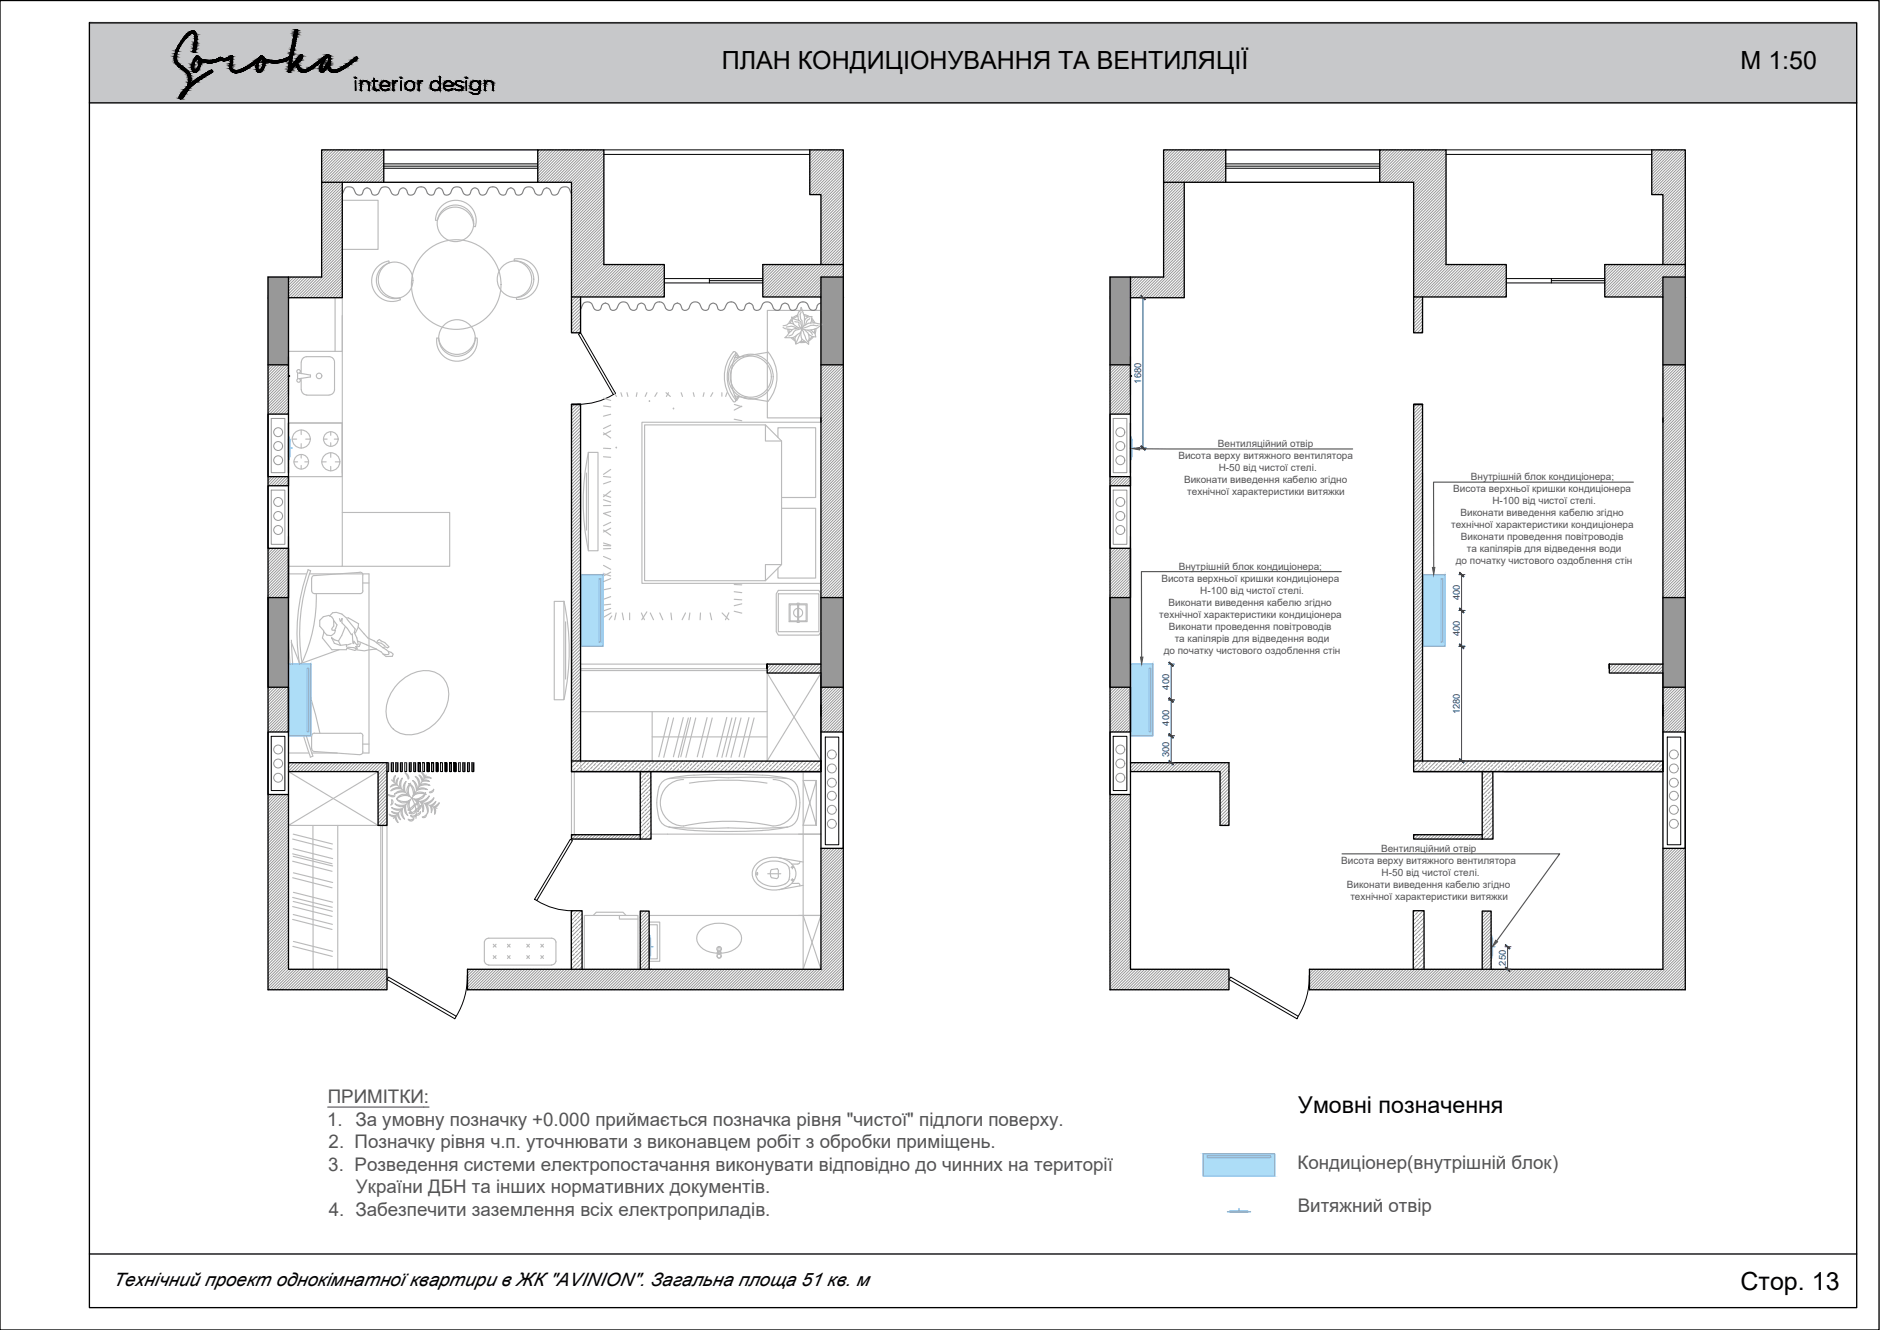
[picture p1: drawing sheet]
<svg xmlns="http://www.w3.org/2000/svg" width="420mm" height="297mm" viewBox="0 0 420 297" stroke-linecap="round" stroke-linejoin="round" font-family="sans-serif">
<defs><g id="words">
<g font-size="5.6">
<text x="161.3" y="15.4">ПЛАН КОНДИЦІОНУВАННЯ ТА ВЕНТИЛЯЦІЇ</text>
<text x="389" y="15.4">М 1:50</text>
<text x="389" y="288.1">Стор. 13</text>
</g>
<text font-size="5.2" x="290.2" y="248.6">Умовні позначення</text>
<g font-size="4.2" fill="#545454">
<text x="73.1" y="251.4">1. За умовну позначку +0.000 приймається позначка рівня &quot;чистої&quot; підлоги поверху.</text>
<text x="73.2" y="246.4">ПРИМІТКИ:</text>
<text x="73.4" y="256.5">2. Позначку рівня ч.п. уточнювати з виконавцем робіт з обробки приміщень.</text>
<text x="73.4" y="261.5">3. Розведення системи електропостачання виконувати відповідно до чинних на території</text>
<text x="290" y="261.1">Кондиціонер(внутрішній блок)</text>
<text x="79.5" y="266.5">України ДБН та інших нормативних документів.</text>
<text x="73.5" y="271.6">4. Забезпечити заземлення всіх електроприладів.</text>
<text x="290" y="270.7">Витяжний отвір</text>
</g>
<text font-size="4.2" x="25.2" y="287.1">Технічний проект однокімнатної квартири в ЖК &quot;AVINION&quot;. Загальна площа 51 кв. м</text>
<g font-size="2.2" fill="#545454">
<text x="272.2" y="99.8">Вентиляційний отвір</text>
<text x="263.4" y="102.5">Висота верху витяжного вентилятора</text>
<text x="264.6" y="107.9">Виконати виведення кабелю згідно</text>
<text x="272.4" y="105.1">Н-50 від чистої стелі.</text>
<text x="328.7" y="107.3">Внутрішній блок кондиціонера;</text>
<text x="265.3" y="110.6">технічної характеристики витяжки</text>
<text x="324.8" y="109.9">Висота верхньої кришки кондиціонера</text>
<text x="333.5" y="112.6">Н-100 від чистої стелі.</text>
<text x="324.3" y="118">технічної характеристики кондиціонера</text>
<text x="326.4" y="115.3">Виконати виведення кабелю згідно</text>
<text x="326.5" y="120.6">Виконати проведення повітроводів</text>
<text x="327.8" y="123.3">та капілярів для відведення води</text>
<text x="259.5" y="129.9">Висота верхньої кришки кондиціонера</text>
<text x="263.4" y="127.2">Внутрішній блок кондиціонера;</text>
<text x="325.4" y="126">до початку чистового оздоблення стін</text>
<text x="259.1" y="138">технічної характеристики кондиціонера</text>
<text x="261.2" y="135.3">Виконати виведення кабелю згідно</text>
<text x="268.3" y="132.6">Н-100 від чистої стелі.</text>
<text x="261.2" y="140.7">Виконати проведення повітроводів</text>
<text x="262.5" y="143.3">та капілярів для відведення води</text>
<text x="260.1" y="146">до початку чистового оздоблення стін</text>
<text x="308.7" y="190.3">Вентиляційний отвір</text>
<text x="299.8" y="192.9">Висота верху витяжного вентилятора</text>
<text x="308.8" y="195.6">Н-50 від чистої стелі.</text>
<text x="301" y="198.3">Виконати виведення кабелю згідно</text>
<text x="301.8" y="201">технічної характеристики витяжки</text>
</g>
<g font-size="2.1" fill="#250095">
<text x="255.1" y="85.7" transform="rotate(-90 255.1 85.7)">1680</text>
<text x="326.3" y="134.1" transform="rotate(-90 326.3 134.1)">400</text>
<text x="326.3" y="142.1" transform="rotate(-90 326.3 142.1)">400</text>
<text x="261.3" y="154" transform="rotate(-90 261.3 154)">400</text>
<text x="326.3" y="159.5" transform="rotate(-90 326.3 159.5)">1280</text>
<text x="261.3" y="162" transform="rotate(-90 261.3 162)">400</text>
<text x="261.3" y="169.1" transform="rotate(-90 261.3 169.1)">300</text>
<text x="336.5" y="215.7" transform="rotate(-90 336.5 215.7)">250</text>
</g>
</g></defs>
<path d="M20 5l395 18v-18zM20 5l395 18h-395z" fill="#c7c8ca" stroke="#c7c8ca" stroke-width=".22"/>
<g fill="none" stroke="#989898" stroke-width=".22">
<path d="M72.1 33.5l-.2 .2M72.8 33.5l-.9 .9M73.4 33.5l-1.5 1.5M74 33.5l-2.1 2.1M74.6 33.5l-2.7 2.7M75.3 33.5l-3.4 3.4M75.9 33.5l-4 4M76.5 33.5l-4.6 4.6M77.2 33.5l-5.3 5.3M77.8 33.5l-5.9 5.9M78.4 33.5l-6.5 6.5M79 33.5l-7.1 7.1"/>
<path d="M79.7 33.5l-7.8 7.8M80.3 33.5l-8.4 8.4M80.9 33.5l-9 9M81.6 33.5l-9.7 9.7M82.2 33.5l-10.3 10.3M82.8 33.5l-10.9 10.9M83.4 33.5l-11.5 11.5M84.1 33.5l-7.3 7.2M84.7 33.5l-7.2 7.2M85.3 33.5l-7.2 7.2M85.8 33.6l-7.1 7.1M85.8 34.3l-6.5 6.4"/>
<path d="M85.8 34.9l-5.8 5.8M85.8 35.5l-5.2 5.2M85.8 36.2l-4.6 4.5M85.8 36.8l-3.9 3.9M85.8 37.4l-3.3 3.3M85.8 38l-2.7 2.7M85.8 38.7l-2.1 2M85.8 39.3l-1.4 1.4M85.8 39.9l-.8 .8M120.5 33.5l-.3 .3M121.2 33.5l-1 .9M121.8 33.5l-1.6 1.6"/>
<path d="M122.4 33.5l-2.2 2.2M123.1 33.5l-2.9 2.9M123.7 33.5l-3.5 3.5M124.3 33.5l-4.1 4.1M124.9 33.5l-4.7 4.7M125.6 33.5l-5.4 5.3M126.2 33.5l-6 6M126.8 33.5l-6.6 6.6M127.4 33.5l-7.2 7.2M128.1 33.5l-7.3 7.2M128.7 33.5l-7.2 7.2M129.3 33.5l-7.2 7.2"/>
<path d="M130 33.5l-7.3 7.2M130.6 33.5l-7.2 7.2M131.2 33.5l-7.2 7.2M131.8 33.5l-7.2 7.2M132.5 33.5l-7.3 7.2M133.1 33.5l-7.2 7.2M133.7 33.5l-7.2 7.2M134.4 33.5l-7.3 7.2M135 33.5l-7.3 7.2M135 34.1l-7.3 7.2M135 34.7l-7.3 7.3M135 35.4l-7.3 7.2"/>
<path d="M135 36l-7.3 7.3M135 36.6l-7.3 7.3M135 37.2l-7.3 7.3M135 37.9l-7.3 7.2M135 38.5l-7.3 7.2M135 39.1l-7.3 7.3M135 39.8l-7.3 7.2M181.5 33.5l-.5 .5M182.1 33.5l-1.1 1.1M182.8 33.5l-1.8 1.7M183.4 33.5l-2.4 2.4M184 33.5l-3 3"/>
<path d="M184.7 33.5l-3.7 3.7M185.3 33.5l-4.3 4.3M185.9 33.5l-4.9 4.9M186.5 33.5l-5.5 5.5M187.2 33.5l-6.2 6.2M187.8 33.5l-6.8 6.8M188.4 33.5l-7.4 7.4M188.5 34.1l-7.5 7.5M188.5 34.7l-7.5 7.5M188.5 35.3l-7.5 7.5M188.5 35.9l-7.5 7.5M188.5 36.6l-6.9 6.9"/>
<path d="M188.5 37.2l-6.3 6.3M188.5 37.8l-5.7 5.7M188.5 38.5l-5.1 5M188.5 39.1l-5 5M188.5 39.7l-5 5M260.3 33.5l-.2 .2M260.9 33.5l-.8 .9M261.6 33.5l-1.5 1.5M262.2 33.5l-2.1 2.1M262.8 33.5l-2.7 2.7M263.4 33.5l-3.3 3.4M264.1 33.5l-4 4"/>
<path d="M264.7 33.5l-4.6 4.6M265.3 33.5l-5.2 5.3M266 33.5l-5.9 5.9M266.6 33.5l-6.5 6.5M267.2 33.5l-7.1 7.1M267.8 33.5l-7.7 7.8M268.5 33.5l-8.4 8.4M269.1 33.5l-9 9M269.7 33.5l-9.6 9.7M270.3 33.5l-10.2 10.3M271 33.5l-10.9 10.9M271.6 33.5l-11.5 11.5"/>
<path d="M272.2 33.5l-7.2 7.2M272.9 33.5l-7.3 7.2M273.5 33.5l-7.2 7.2M273.9 33.6l-7 7.1M273.9 34.3l-6.4 6.4M273.9 34.9l-5.8 5.8M273.9 35.5l-5.1 5.2M273.9 36.2l-4.5 4.5M273.9 36.8l-3.9 3.9M273.9 37.4l-3.2 3.3M273.9 38l-2.6 2.7M273.9 38.7l-2 2"/>
<path d="M273.9 39.3l-1.4 1.4M273.9 39.9l-.7 .8M308.7 33.5l-.3 .3M309.3 33.5l-.9 .9M310 33.5l-1.6 1.6M310.6 33.5l-2.2 2.2M311.2 33.5l-2.8 2.9M311.9 33.5l-3.5 3.5M312.5 33.5l-4.1 4.1M313.1 33.5l-4.7 4.7M313.7 33.5l-5.3 5.3M314.4 33.5l-6 6"/>
<path d="M315 33.5l-6.6 6.6M315.6 33.5l-7.2 7.2M316.2 33.5l-7.2 7.2M316.9 33.5l-7.3 7.2M317.5 33.5l-7.2 7.2M318.1 33.5l-7.2 7.2M318.8 33.5l-7.3 7.2M319.4 33.5l-7.2 7.2M320 33.5l-7.2 7.2M320.6 33.5l-7.2 7.2M321.3 33.5l-7.3 7.2M321.9 33.5l-7.2 7.2"/>
<path d="M322.5 33.5l-7.2 7.2M323.2 33.5l-7.3 7.2M323.2 34.1l-7.3 7.2M323.2 34.7l-7.3 7.3M323.2 35.4l-7.3 7.2M323.2 36l-7.3 7.3M323.2 36.6l-7.3 7.3M323.2 37.2l-7.3 7.3M323.2 37.9l-7.3 7.2M323.2 38.5l-7.3 7.2M323.2 39.1l-7.3 7.3M323.2 39.8l-7.3 7.2"/>
<path d="M369.7 33.5l-.6 .5M370.3 33.5l-1.2 1.1M370.9 33.5l-1.8 1.7M371.6 33.5l-2.5 2.4M372.2 33.5l-3.1 3M372.8 33.5l-3.7 3.7M373.5 33.5l-4.4 4.3M374.1 33.5l-5 4.9M374.7 33.5l-5.6 5.5M375.3 33.5l-6.2 6.2M376 33.5l-6.9 6.8M376.6 33.5l-7.5 7.4"/>
<path d="M376.6 34.1l-7.5 7.5M376.6 34.7l-7.5 7.5M376.6 35.3l-7.5 7.5M376.6 35.9l-7.5 7.5M376.6 36.6l-6.9 6.9M376.6 37.2l-6.2 6.3M376.6 37.8l-5.6 5.7M376.6 38.5l-5 5M376.6 39.1l-5 5M376.6 39.7l-5 5M76.5 41l-4.6 4.7M76.5 41.7l-4.6 4.6"/>
<path d="M76.5 42.3l-4.6 4.6M76.5 43l-4.6 4.6M76.5 43.6l-4.6 4.6M76.5 44.2l-4.6 4.6M76.5 44.9l-4.6 4.5M76.5 45.5l-4.6 4.6M76.5 46.1l-4.6 4.6M76.5 46.7l-4.6 4.6M76.5 47.4l-4.6 4.6M76.5 48l-4.6 4.6M76.5 48.6l-4.6 4.6M76.5 49.2l-4.6 4.6"/>
<path d="M76.5 49.9l-4.6 4.6M76.5 50.5l-4.6 4.6M76.5 51.1l-4.6 4.6M76.5 51.8l-4.6 4.6M76.5 52.4l-4.6 4.6M76.5 53l-4.6 4.6M76.5 53.6l-4.6 4.6M76.5 54.3l-4.6 4.6M76.5 54.9l-4.6 4.6M76.5 55.5l-4.6 4.6M76.5 56.2l-4.6 4.5M76.5 56.8l-4.6 4.6"/>
<path d="M76.5 57.4l-9.1 9.1M76.5 58l-8.5 8.5M76.5 58.7l-7.8 7.8M76.5 59.3l-7.2 7.2M76.5 59.9l-6.6 6.6M85.8 40.6l-.2 .1M135 40.4l-7.3 7.3M135 41l-7.3 7.3M135 41.6l-7.3 7.3M135 42.3l-7.3 7.2M135 42.9l-7.3 7.3M135 43.5l-7.3 7.3"/>
<path d="M135 44.2l-7.3 7.2M135 44.8l-7.3 7.3M135 45.4l-7.3 7.2M135 46l-7.3 7.3M135 46.7l-7.3 7.2M135 47.3l-7.3 7.3M135 47.9l-7.3 7.3M135 48.6l-7.3 7.2M135 49.2l-7.3 7.3M135 49.8l-7.3 7.3M135 50.4l-7.3 7.3M135 51.1l-7.3 7.2"/>
<path d="M135 51.7l-7.3 7.3M135 52.4l-7.3 7.2M135 53l-7.3 7.2M135 53.6l-7.3 7.3M135 54.2l-7.3 7.3M135 54.8l-7.3 7.3M135 55.5l-7.3 7.2M135 56.1l-7.3 7.3M135 56.8l-7.3 7.2M135 57.4l-7.3 7.2M135 58l-7.3 7.2M135 58.6l-7.3 7.3"/>
<path d="M135.2 59.1l-7.5 7.4M135.8 59.1l-7.2 7.2M136.4 59.1l-7.2 7.2M137 59.1l-7.2 7.2M137.7 59.1l-7.3 7.2M138.3 59.1l-7.2 7.2M138.9 59.1l-7.2 7.2M139.6 59.1l-7.3 7.2M140.2 59.1l-7.2 7.2M140.8 59.1l-7.2 7.2M141.4 59.1l-7.2 7.2M142.1 59.1l-7.3 7.2"/>
<path d="M142.7 59.1l-7.2 7.2M143.3 59.1l-7.2 7.2M144 59.1l-7.3 7.2M144.6 59.1l-7.3 7.2M145.2 59.1l-7.2 7.2M145.8 59.1l-7.2 7.2M146.5 59.1l-7.3 7.2M147.1 59.1l-7.2 7.2M147.7 59.1l-7.2 7.2M148.4 59.1l-7.3 7.2M148.5 59.6l-6.8 6.7M171 59.1l-.5 .5"/>
<path d="M171.6 59.1l-1.1 1.1M172.3 59.1l-1.8 1.8M172.9 59.1l-2.4 2.4M173.5 59.1l-3 3M174.1 59.1l-3.6 3.6M174.8 59.1l-4.3 4.3M175.4 59.1l-4.9 4.9M176 59.1l-5.5 5.5M176.7 59.1l-6.2 6.2M177.3 59.1l-6.8 6.8M177.9 59.1l-7.3 7.2M178.5 59.1l-7.2 7.2"/>
<path d="M179.2 59.1l-7.3 7.2M179.8 59.1l-7.2 7.2M180.4 59.1l-7.2 7.2M181.1 59.1l-7.3 7.2M181.7 59.1l-7.2 7.2M182.3 59.1l-7.3 7.2M182.9 59.1l-7.2 7.2M188.5 54.2l-12.2 12.1M188.5 54.8l-11.5 11.5M188.5 55.4l-10.9 10.9M188.5 56l-10.3 10.3M188.5 56.7l-9.6 9.6"/>
<path d="M188.5 40.3l-5 5M188.5 41l-5 5M188.5 41.6l-5 5M188.5 42.2l-5 5M188.5 42.9l-5 5M188.5 43.5l-5 5M188.5 44.1l-5 5M188.5 44.7l-5 5M188.5 45.4l-5 5M188.5 46l-5 5M188.5 46.6l-5 5M188.5 47.2l-5 5.1"/>
<path d="M188.5 47.9l-5 5M188.5 48.5l-5 5M188.5 49.1l-5 5M188.5 49.8l-5 5M188.5 50.4l-5 5M188.5 51l-5 5M188.5 51.6l-5 5M188.5 52.3l-5 5M188.5 52.9l-5 5M188.5 53.5l-5 5M188.5 57.3l-4.6 4.6M188.5 57.9l-4 4"/>
<path d="M188.5 58.6l-3.3 3.3M188.5 59.2l-2.7 2.7M188.5 59.8l-2.1 2.1M264.7 41l-4.6 4.7M264.7 41.7l-4.6 4.6M264.7 42.3l-4.6 4.6M264.7 43l-4.6 4.6M264.7 43.6l-4.6 4.6M264.7 44.2l-4.6 4.6M264.7 44.9l-4.6 4.5M264.7 45.5l-4.6 4.6M264.7 46.1l-4.6 4.6"/>
<path d="M264.7 46.7l-4.6 4.6M264.7 47.4l-4.6 4.6M264.7 48l-4.6 4.6M264.7 48.6l-4.6 4.6M264.7 49.2l-4.6 4.6M264.7 49.9l-4.6 4.6M264.7 50.5l-4.6 4.6M264.7 51.1l-4.6 4.6M264.7 51.8l-4.6 4.6M264.7 52.4l-4.6 4.6M264.7 53l-4.6 4.6M264.7 53.6l-4.6 4.6"/>
<path d="M264.7 54.3l-4.6 4.6M264.7 54.9l-4.6 4.6M264.7 55.5l-4.6 4.6M264.7 56.2l-4.6 4.5M264.7 56.8l-4.6 4.6M264.7 57.4l-9.1 9.1M264.7 58l-8.5 8.5M264.7 58.7l-7.9 7.8M264.7 59.3l-7.2 7.2M264.7 59.9l-6.6 6.6M273.9 40.6l-.1 .1M323.2 40.4l-7.3 7.3"/>
<path d="M323.2 41l-7.3 7.3M323.2 41.6l-7.3 7.3M323.2 42.3l-7.3 7.2M323.2 42.9l-7.3 7.3M323.2 43.5l-7.3 7.3M323.2 44.2l-7.3 7.2M323.2 44.8l-7.3 7.3M323.2 45.4l-7.3 7.2M323.2 46l-7.3 7.3M323.2 46.7l-7.3 7.2M323.2 47.3l-7.3 7.3M323.2 47.9l-7.3 7.3"/>
<path d="M323.2 48.6l-7.3 7.2M323.2 49.2l-7.3 7.3M323.2 49.8l-7.3 7.3M323.2 50.4l-7.3 7.3M323.2 51.1l-7.3 7.2M323.2 51.7l-7.3 7.3M323.2 52.4l-7.3 7.2M323.2 53l-7.3 7.2M323.2 53.6l-7.3 7.3M323.2 54.2l-7.3 7.3M323.2 54.8l-7.3 7.3M323.2 55.5l-7.3 7.2"/>
<path d="M323.2 56.1l-7.3 7.3M323.2 56.8l-7.3 7.2M323.2 57.4l-7.3 7.2M323.2 58l-7.3 7.2M323.2 58.6l-7.3 7.3M323.3 59.1l-7.4 7.4M324 59.1l-7.3 7.2M324.6 59.1l-7.2 7.2M325.2 59.1l-7.2 7.2M325.8 59.1l-7.2 7.2M326.5 59.1l-7.3 7.2M327.1 59.1l-7.2 7.2"/>
<path d="M327.7 59.1l-7.2 7.2M328.4 59.1l-7.3 7.2M329 59.1l-7.2 7.2M329.6 59.1l-7.2 7.2M330.2 59.1l-7.2 7.2M330.9 59.1l-7.3 7.2M331.5 59.1l-7.2 7.2M332.1 59.1l-7.2 7.2M332.8 59.1l-7.3 7.2M333.4 59.1l-7.3 7.2M334 59.1l-7.2 7.2M334.6 59.1l-7.2 7.2"/>
<path d="M335.3 59.1l-7.3 7.2M335.9 59.1l-7.2 7.2M336.5 59.1l-7.2 7.2M336.6 59.6l-6.7 6.7M359.2 59.1l-.6 .5M359.8 59.1l-1.2 1.1M360.4 59.1l-1.8 1.8M361.1 59.1l-2.5 2.4M361.7 59.1l-3.1 3M362.3 59.1l-3.7 3.6M362.9 59.1l-4.3 4.3M363.6 59.1l-5 4.9"/>
<path d="M364.2 59.1l-5.6 5.5M364.8 59.1l-6.2 6.2M365.5 59.1l-6.9 6.8M366.1 59.1l-7.2 7.2M366.7 59.1l-7.2 7.2M367.3 59.1l-7.2 7.2M368 59.1l-7.3 7.2M368.6 59.1l-7.2 7.2M369.2 59.1l-7.2 7.2M369.9 59.1l-7.3 7.2M370.5 59.1l-7.2 7.2M371.1 59.1l-7.2 7.2"/>
<path d="M376.6 54.2l-12.1 12.1M376.6 54.8l-11.5 11.5M376.6 55.4l-10.8 10.9M376.6 56l-10.2 10.3M376.6 56.7l-9.6 9.6M376.6 40.3l-5 5M376.6 41l-5 5M376.6 41.6l-5 5M376.6 42.2l-5 5M376.6 42.9l-5 5M376.6 43.5l-5 5M376.6 44.1l-5 5"/>
<path d="M376.6 44.7l-5 5M376.6 45.4l-5 5M376.6 46l-5 5M376.6 46.6l-5 5M376.6 47.2l-5 5.1M376.6 47.9l-5 5M376.6 48.5l-5 5M376.6 49.1l-5 5M376.6 49.8l-5 5M376.6 50.4l-5 5M376.6 51l-5 5M376.6 51.6l-5 5"/>
<path d="M376.6 52.3l-5 5M376.6 52.9l-5 5M376.6 53.5l-5 5M376.6 57.3l-4.5 4.6M376.6 57.9l-3.9 4M376.6 58.6l-3.3 3.3M376.6 59.2l-2.6 2.7M376.6 59.8l-2 2.1M65.1 61.9l-.6 .6M65.7 61.9l-1.2 1.2M66.4 61.9l-1.9 1.8M67 61.9l-2.5 2.5"/>
<path d="M67.6 61.9l-3.1 3.1M68.2 61.9l-3.7 3.7M68.9 61.9l-4.4 4.4M69.5 61.9l-4.6 4.6M70.1 61.9l-4.6 4.6M70.7 61.9l-4.5 4.6M71.4 61.9l-4.6 4.6M76.5 60.6l-5.9 5.9M76.5 61.2l-5.3 5.3M76.5 61.8l-4.7 4.7M76.5 62.4l-4.1 4.1M76.5 63.1l-3.4 3.4"/>
<path d="M76.5 63.7l-2.8 2.8M76.5 64.3l-2.2 2.2M76.5 65l-1.5 1.5M76.5 65.6l-.9 .9M76.5 66.2l-.3 .3M128.7 66.3l-1 1M129.4 66.3l-1.7 1.7M129.8 69.5l-2.1 2.1M129.8 66.7l-2.1 2M129.8 67.4l-2.1 2M129.8 68.1l-2.1 2M129.8 68.9l-2.1 2"/>
<path d="M129.8 70.3l-2.1 2M129.8 71l-2.1 2M129.8 71.7l-2.1 2M129.8 72.4l-2 1.9M129.8 73.1l-1.2 1.2M129.8 73.9l-.5 .4M148.5 60.2l-6.1 6.1M148.5 60.9l-5.5 5.4M148.5 61.5l-4.9 4.8M148.5 62.1l-4.2 4.2M148.5 62.7l-3.6 3.6M148.5 63.4l-3 2.9"/>
<path d="M148.5 64l-2.4 2.3M148.5 64.6l-1.7 1.7M148.5 65.3l-1.1 1M148.5 65.9l-.5 .4M183.5 62.3l-4 4M183.5 62.9l-3.4 3.4M183.5 63.6l-2.8 2.7M183.5 64.2l-2.1 2.1M183.5 64.8l-1.5 1.5M183.5 65.4l-.9 .9M183.5 66.1l-.3 .2M188.5 60.4l-1.5 1.5"/>
<path d="M188.5 61.1l-.8 .8M188.5 61.7l-.2 .2M253.3 61.9l-.7 .6M253.9 61.9l-1.3 1.2M254.6 61.9l-2 1.8M255.1 61.9l-2.5 2.5M255.8 61.9l-3.2 3.1M256.4 61.9l-3.8 3.7M257 61.9l-4.4 4.4M257.7 61.9l-4.6 4.6M258.3 61.9l-4.6 4.6M259 61.9l-4.7 4.6"/>
<path d="M259.5 61.9l-4.5 4.6M264.7 65l-1.6 1.5M264.7 60.6l-6 5.9M264.7 61.2l-5.3 5.3M264.7 61.8l-4.7 4.7M264.7 62.4l-4.1 4.1M264.7 63.1l-3.5 3.4M264.7 63.7l-2.8 2.8M264.7 64.3l-2.2 2.2M264.7 65.6l-.9 .9M264.7 66.2l-.3 .3M316.9 66.3l-1 1"/>
<path d="M317.6 66.3l-1.7 1.7M317.9 66.7l-2 2M317.9 68.9l-2 2M317.9 67.4l-2 2M317.9 68.1l-2 2M317.9 69.5l-2 2.1M317.9 70.3l-2 2M317.9 71l-2 2M317.9 71.7l-2 2M317.9 72.4l-1.9 1.9M317.9 73.1l-1.2 1.2M317.9 73.9l-.4 .4"/>
<path d="M336.6 60.2l-6.1 6.1M336.6 60.9l-5.4 5.4M336.6 61.5l-4.8 4.8M336.6 62.1l-4.2 4.2M336.6 62.7l-3.5 3.6M336.6 63.4l-2.9 2.9M336.6 64l-2.3 2.3M336.6 64.6l-1.7 1.7M336.6 65.3l-1 1M336.6 65.9l-.4 .4M371.6 62.3l-4 4M371.6 62.9l-3.3 3.4"/>
<path d="M371.6 63.6l-2.7 2.7M371.6 64.2l-2.1 2.1M371.6 64.8l-1.4 1.5M371.6 65.4l-.8 .9M371.6 66.1l-.2 .2M376.6 60.4l-1.4 1.5M376.6 61.1l-.8 .8M376.6 61.7l-.1 .2M59.9 81.5v.1M60.6 81.5l-.7 .7M60.6 93.5h3.1v12.1h-3.1zM61.2 81.5l-1.3 1.3"/>
<path d="M61.8 81.5l-1.9 1.9M62.5 81.5l-2.6 2.6M63.1 81.5l-3.2 3.2M63.7 81.5l-3.8 3.8M64.3 81.5l-4.4 4.5M64.5 82l-4.6 4.6M64.5 82.6l-4.6 4.6M64.5 83.3l-4.6 4.5M64.5 83.8l-4.6 4.7M64.5 84.5l-4.6 4.6M64.5 85.1l-4.6 4.6M64.5 85.8l-4.6 4.6"/>
<path d="M64.5 86.4l-4.6 4.6M64.5 87l-4.6 4.6M64.5 87.7l-4.6 4.5M64.5 88.3l-4.2 4.2M64.5 88.9l-3.6 3.6M64.5 89.5l-3 3M64.5 90.2l-2.4 2.3M64.5 90.8l-1.7 1.7M64.5 91.4l-1.1 1.1M64.5 92l-.4 .5M128.4 90.3l-.7 .7M129.1 90.3l-1.4 1.4"/>
<path d="M129.8 90.4l-2.1 2M129.8 91.1l-2.1 2M129.8 91.8l-2.1 2M129.8 92.6l-2.1 2M129.8 93.3l-2.1 2M129.8 94l-2.1 2M129.8 94.7l-2.1 2M129.8 95.4l-2.1 2M129.8 96.1l-2.1 2.1M129.8 96.8l-2.1 2.1M129.8 97.6l-2.1 2M129.8 98.3l-2.1 2"/>
<path d="M129.8 99l-2.1 2M129.8 99.7l-2.1 2M183.8 81.5l-.3 .3M184.4 81.5l-.9 .9M185 81.5l-1.5 1.5M185.7 81.5l-2.2 2.2M186.3 81.5l-2.8 2.8M186.9 81.5l-3.4 3.4M187.6 81.5l-4.1 4M188.2 81.5l-4.7 4.7M188.5 81.8l-5 5M188.5 82.5l-5 4.9"/>
<path d="M188.5 83.1l-5 5M188.5 83.7l-5 5M188.5 84.3l-5 5.1M188.5 84.9l-5 5M188.5 85.6l-5 5M188.5 86.2l-5 5M188.5 86.9l-5 4.9M188.5 87.5l-5 5M188.5 88.1l-5 5M188.5 88.7l-5 5M188.5 89.4l-5 4.9M188.5 90l-5 5"/>
<path d="M188.5 90.6l-5 5M188.5 91.3l-5 5M188.5 91.9l-5 5M188.5 92.5l-5 5M188.5 93.1l-5 5M188.5 93.8l-5 4.9M188.5 94.4l-5 5M188.5 95l-5 5M188.5 95.7l-5 5M188.5 96.3l-5 5M188.5 96.9l-5 5M188.5 97.5l-5 5"/>
<path d="M188.5 98.2l-5 5M188.5 98.8l-5 5M188.5 99.4l-5 5M248.1 81.5v.1M248.8 81.5l-.7 .7M248.8 93.5h3v12.1h-3zM249.4 81.5l-1.3 1.3M250 81.5l-1.9 1.9M250.7 81.5l-2.6 2.6M251.3 81.5l-3.2 3.2M251.9 81.5l-3.8 3.8M252.5 81.5l-4.4 4.5"/>
<path d="M252.6 82l-4.5 4.6M252.6 82.6l-4.5 4.6M252.6 83.3l-4.5 4.5M252.6 83.8l-4.5 4.7M252.6 84.5l-4.5 4.6M252.6 85.1l-4.5 4.6M252.6 85.8l-4.5 4.6M252.6 86.4l-4.5 4.6M252.6 87l-4.5 4.6M252.6 87.7l-4.5 4.5M252.6 88.3l-4.1 4.2M252.6 88.9l-3.5 3.6"/>
<path d="M252.6 89.5l-2.9 3M252.6 90.2l-2.3 2.3M252.6 90.8l-1.6 1.7M252.6 91.4l-1 1.1M252.6 92l-.4 .5M316.6 90.3l-.7 .7M317.3 90.3l-1.4 1.4M317.9 99.7l-2 2M317.9 90.4l-2 2M317.9 91.1l-2 2M317.9 91.8l-2 2M317.9 92.6l-2 2"/>
<path d="M317.9 93.3l-2 2M317.9 94l-2 2M317.9 94.7l-2 2M317.9 95.4l-2 2M317.9 96.1l-2 2.1M317.9 96.8l-2 2.1M317.9 97.6l-2 2M317.9 98.3l-2 2M317.9 99l-2 2M372 81.5l-.4 .3M372.6 81.5l-1 .9M373.2 81.5l-1.6 1.5"/>
<path d="M373.8 81.5l-2.2 2.2M374.5 81.5l-2.9 2.8M375.1 81.5l-3.5 3.4M375.8 81.5l-4.2 4M376.4 81.5l-4.8 4.7M376.6 81.8l-5 5M376.6 82.5l-5 4.9M376.6 83.1l-5 5M376.6 83.7l-5 5M376.6 84.3l-5 5.1M376.6 84.9l-5 5M376.6 85.6l-5 5"/>
<path d="M376.6 86.2l-5 5M376.6 86.9l-5 4.9M376.6 87.5l-5 5M376.6 88.1l-5 5M376.6 88.7l-5 5M376.6 89.4l-5 4.9M376.6 90l-5 5M376.6 90.6l-5 5M376.6 91.3l-5 5M376.6 91.9l-5 5M376.6 92.5l-5 5M376.6 93.1l-5 5"/>
<path d="M376.6 93.8l-5 4.9M376.6 94.4l-5 5M376.6 95l-5 5M376.6 95.7l-5 5M376.6 96.3l-5 5M376.6 96.9l-5 5M376.6 97.5l-5 5M376.6 98.2l-5 5M376.6 98.8l-5 5M376.6 99.4l-5 5M60.1 106.5l-.2 .2M60.6 109.5h3.1v12.1h-3.1z"/>
<path d="M60.7 106.5l-.8 .8M61.3 106.5l-1.4 1.4M62 106.5l-2 2M62.6 106.5l-2 2M63.2 106.5l-1.9 2M63.9 106.5l-2 2M64.5 106.5l-2 2M64.5 107.1l-1.4 1.4M64.5 107.8l-.7 .7M64.5 108.4l-.1 .1M129.7 109.8l-2 2M129.7 119.2l-2 1.9"/>
<path d="M129.7 105.5l-2 2M129.7 106.2l-2 2M129.7 116.3l-2 2M129.7 119.9l-2 2M129.7 100.4l-2 2M129.7 101.2l-2 2M129.7 101.9l-2 2M129.7 102.6l-2 2M129.7 103.3l-2 2M129.7 104l-2 2M129.7 104.8l-2 2M129.7 106.9l-2 2"/>
<path d="M129.7 107.6l-2 2M129.7 108.4l-2 1.9M129.7 109.1l-2 2M129.7 110.5l-2 2M129.7 111.2l-2 2M129.7 112l-2 1.9M129.7 112.7l-2 2M129.7 113.4l-2 2M129.7 114.1l-2 2M129.7 114.8l-2 2M129.7 115.6l-2 1.9M129.7 117l-2 2"/>
<path d="M129.7 117.7l-2 2M129.7 118.4l-2 2M188.5 100.1l-5 5M188.5 100.7l-5 5M188.5 101.3l-5 5M188.5 101.9l-5 5M188.5 102.6l-5 5M188.5 103.2l-5 5M188.5 103.8l-5 5M188.5 104.5l-5 5M188.5 105.1l-5 5M188.5 105.7l-5 5"/>
<path d="M188.5 106.3l-5 5M188.5 107l-5 5M188.5 107.6l-5 5M188.5 108.2l-5 5M188.5 108.9l-5 5M188.5 109.5l-5 5M188.5 110.1l-5 5M188.5 110.7l-5 5M188.5 111.4l-5 5M188.5 112l-5 5M188.5 112.6l-5 5M188.5 113.2l-5 5.1"/>
<path d="M188.5 113.9l-5 5M188.5 114.5l-5 5M188.5 115.1l-5 5M188.5 115.8l-5 5M188.5 116.4l-5 5M188.5 117l-5 5M188.5 117.6l-5 5M188.5 118.3l-5 5M188.5 118.9l-5 5M188.5 119.5l-5 5M248.3 106.5l-.2 .2M248.8 109.5h3v12.1h-3z"/>
<path d="M248.9 106.5l-.8 .8M249.6 106.5l-1.5 1.4M250.1 106.5l-1.9 2M250.8 106.5l-2 2M251.4 106.5l-2 2M252.1 106.5l-2 2M252.6 106.5l-1.9 2M252.6 107.1l-1.3 1.4M252.6 107.8l-.7 .7M252.6 108.4v.1M317.9 106.2l-2 2M317.9 106.9l-2 2"/>
<path d="M317.9 107.6l-2 2M317.9 108.4l-2 1.9M317.9 109.1l-2 2M317.9 109.8l-2 2M317.9 110.5l-2 2M317.9 111.2l-2 2M317.9 112l-2 1.9M317.9 112.7l-2 2M317.9 113.4l-2 2M317.9 114.1l-2 2M317.9 114.8l-2 2M317.9 115.6l-2 1.9"/>
<path d="M317.9 116.3l-2 2M317.9 117l-2 2M317.9 117.7l-2 2M317.9 118.4l-2 2M317.9 119.2l-2 1.9M317.9 119.9l-2 2M317.9 104.8l-2 2M317.9 105.5l-2 2M317.9 100.4l-2 2M317.9 101.2l-2 2M317.9 101.9l-2 2M317.9 102.6l-2 2"/>
<path d="M317.9 103.3l-2 2M317.9 104l-2 2M376.6 100.1l-5 5M376.6 100.7l-5 5M376.6 101.3l-5 5M376.6 101.9l-5 5M376.6 102.6l-5 5M376.6 103.2l-5 5M376.6 103.8l-5 5M376.6 104.5l-5 5M376.6 105.1l-5 5M376.6 105.7l-5 5"/>
<path d="M376.6 106.3l-5 5M376.6 107l-5 5M376.6 107.6l-5 5M376.6 108.2l-5 5M376.6 108.9l-5 5M376.6 109.5l-5 5M376.6 110.1l-5 5M376.6 110.7l-5 5M376.6 111.4l-5 5M376.6 112l-5 5M376.6 112.6l-5 5M376.6 113.2l-5 5.1"/>
<path d="M376.6 113.9l-5 5M376.6 114.5l-5 5M376.6 115.1l-5 5M376.6 115.8l-5 5M376.6 116.4l-5 5M376.6 117l-5 5M376.6 117.6l-5 5M376.6 118.3l-5 5M376.6 118.9l-5 5M376.6 119.5l-5 5M60.5 122.5l-.6 .5M61.1 122.5l-1.2 1.2"/>
<path d="M61.7 122.5l-1.8 1.8M62.3 122.5l-2.4 2.4M62.9 122.5l-3 3M63.6 122.5l-3.7 3.7M64.2 122.5l-4.3 4.3M64.5 122.8l-4.6 4.7M64.5 123.5l-4.6 4.5M64.5 124.1l-4.6 4.6M64.5 124.7l-4.6 4.6M64.5 125.3l-4.6 4.6M64.5 126l-4.6 4.6M64.5 126.6l-4.6 4.6"/>
<path d="M64.5 127.2l-4.6 4.7M64.5 127.9l-4.6 4.5M64.5 128.5l-4.6 4.6M64.5 129.1l-4.4 4.4M64.5 129.7l-3.8 3.8M64.5 130.4l-3.1 3.1M64.5 131l-2.5 2.5M64.5 131.6l-1.8 1.9M64.5 132.3l-1.2 1.2M64.5 132.9l-.6 .6M129.7 136.4l-2 2M129.7 120.6l-2 1.9"/>
<path d="M129.7 121.3l-2 2M129.7 122l-2 2M129.7 122.8l-2 1.9M129.7 123.5l-2 1.9M129.7 124.2l-2 1.9M129.7 124.9l-2 2M129.7 125.6l-2 2M129.7 126.4l-2 1.9M129.7 127.1l-2 1.9M129.7 127.8l-2 1.9M129.7 128.5l-2 2M129.7 129.2l-2 2"/>
<path d="M129.7 129.9l-2 2M129.7 130.7l-2 1.9M129.7 131.4l-2 1.9M129.7 132.1l-2 2M129.7 132.8l-2 2M129.7 133.5l-2 2M129.7 134.3l-2 1.9M129.7 135l-2 1.9M129.7 135.7l-2 2M129.7 137.1l-2 2M129.7 137.8l-2 2M129.7 138.5l-2 2"/>
<path d="M129.7 139.3l-2 2M129.7 140l-2 2M188.5 120.2l-5 5M188.5 120.8l-5 5M188.5 121.4l-5 5M188.5 122l-5 5M188.5 122.7l-5 5M188.5 123.3l-5 5M188.5 123.9l-5 5M188.5 124.6l-5 5M188.5 125.2l-5 5M188.5 125.8l-5 5"/>
<path d="M188.5 126.4l-5 5M188.5 127.1l-5 5M188.5 127.7l-5 5M188.5 128.3l-5 5M188.5 129l-4.5 4.5M188.5 129.6l-3.9 3.9M188.5 130.2l-3.3 3.3M188.5 130.8l-2.7 2.7M188.5 131.5l-2 2M188.5 132.1l-1.4 1.4M188.5 132.7l-.8 .8M188.5 133.4l-.1 .1"/>
<path d="M248.6 122.5l-.5 .5M249.3 122.5l-1.2 1.2M249.9 122.5l-1.8 1.8M250.5 122.5l-2.4 2.4M251.1 122.5l-3 3M251.8 122.5l-3.7 3.7M252.4 122.5l-4.3 4.3M252.6 122.8l-4.5 4.7M252.6 123.5l-4.5 4.5M252.6 124.1l-4.5 4.6M252.6 124.7l-4.5 4.6M252.6 125.3l-4.5 4.6"/>
<path d="M252.6 126l-4.5 4.6M252.6 126.6l-4.5 4.6M252.6 127.2l-4.5 4.7M252.6 127.9l-4.5 4.5M252.6 128.5l-4.5 4.6M252.6 129.1l-4.3 4.4M252.6 129.7l-3.7 3.8M252.6 130.4l-3 3.1M252.6 131l-2.4 2.5M252.6 131.6l-1.8 1.9M252.6 132.3l-1.1 1.2M252.6 132.9l-.5 .6"/>
<path d="M317.9 124.2l-2 1.9M317.9 124.9l-2 2M317.9 129.2l-2 2M317.9 120.6l-2 1.9M317.9 121.3l-2 2M317.9 122l-2 2M317.9 122.8l-2 1.9M317.9 123.5l-2 1.9M317.9 126.4l-2 1.9M317.9 127.1l-2 1.9M317.9 127.8l-2 1.9M317.9 128.5l-2 2"/>
<path d="M317.9 129.9l-2 2M317.9 132.8l-2 2M317.9 133.5l-2 2M317.9 134.3l-2 1.9M317.9 135l-2 1.9M317.9 135.7l-2 2M317.9 125.6l-2 2M317.9 130.7l-2 1.9M317.9 131.4l-2 1.9M317.9 132.1l-2 2M317.9 136.4l-2 2M317.9 137.1l-2 2"/>
<path d="M317.9 137.8l-2 2M317.9 138.5l-2 2M317.9 139.3l-2 2M317.9 140l-2 2M376.6 120.2l-5 5M376.6 120.8l-5 5M376.6 121.4l-5 5M376.6 122l-5 5M376.6 122.7l-5 5M376.6 123.3l-5 5M376.6 123.9l-5 5M376.6 124.6l-5 5"/>
<path d="M376.6 125.2l-5 5M376.6 125.8l-5 5M376.6 126.4l-5 5M376.6 127.1l-5 5M376.6 127.7l-5 5M376.6 128.3l-5 5M376.6 129l-4.4 4.5M376.6 129.6l-3.8 3.9M376.6 130.2l-3.2 3.3M376.6 130.8l-2.6 2.7M376.6 131.5l-2 2M376.6 132.1l-1.3 1.4"/>
<path d="M376.6 132.7l-.7 .8M376.6 133.4v.1M60.2 153.5l-.3 .3M60.9 153.5l-1 1M61.5 153.5l-1.6 1.6M62.1 153.5l-2.2 2.2M62.8 153.5l-2.9 2.9M63.4 153.5l-3.5 3.5M64 153.5l-4.1 4.1M64.5 153.7l-4.6 4.5M64.5 154.2l-4.6 4.7M64.5 154.9l-4.6 4.6"/>
<path d="M64.5 155.5l-4.6 4.6M64.5 156.2l-4.6 4.6M64.5 156.8l-4.6 4.6M64.5 157.4l-4.6 4.6M64.5 158l-4.6 4.6M64.5 158.7l-4.6 4.6M64.5 159.3l-4.2 4.2M64.5 159.9l-3.6 3.6M129.7 155.1l-2 1.9M129.7 150.8l-2 1.9M129.7 151.5l-2 1.9M129.7 152.2l-2 2"/>
<path d="M129.7 152.9l-2 2M129.7 153.7l-2 1.9M129.7 154.4l-2 1.9M129.7 155.8l-2 2M129.7 156.5l-2 2M129.7 157.3l-2 1.9M129.7 158l-2 1.9M129.7 158.7l-2 1.9M129.7 159.4l-2 2M129.7 140.7l-2 2M129.7 141.4l-2 2M129.7 142.1l-2 2"/>
<path d="M129.7 142.9l-2 2M129.7 143.6l-2 1.9M129.7 144.3l-2 1.9M129.7 145l-2 2M129.7 145.7l-2 2M129.7 146.5l-2 1.9M129.7 147.2l-2 1.9M129.7 147.9l-2 1.9M129.7 148.6l-2 2M129.7 149.3l-2 2M129.7 150.1l-2 1.9M171.7 148.3l-.3 .2"/>
<path d="M172.4 148.3l-1 1M173.1 148.3l-1.7 1.7M173.8 148.3l-2 2M174.5 148.3l-1.9 2M175.2 148.3l-1.9 2M175.9 148.3l-1.9 2M176.7 148.3l-2 2M177.4 148.3l-2 2M178.1 148.3l-2 2M178.8 148.3l-1.9 2M179.5 148.3l-1.9 2M180.3 148.3l-2 2"/>
<path d="M181 148.3l-2 2M181.7 148.3l-2 2M182.4 148.3l-1.9 2M183.1 148.3l-1.9 2M183.5 148.7l-1.6 1.6M183.5 149.5l-.9 .8M183.5 150.2l-.2 .1M184.1 153.5l-.6 .6M184.7 153.5l-1.2 1.2M185.3 153.5l-1.8 1.8M186 153.5l-2.5 2.4M186.6 153.5l-3.1 3.1"/>
<path d="M187.2 153.5l-3.7 3.7M187.9 153.5l-4.4 4.3M188.5 153.5l-5 5M188.5 154.1l-5 5M188.5 154.7l-5 5M188.5 155.3l-5 5M188.5 156l-5 5M188.5 156.6l-5 5M188.5 157.3l-5 4.9M188.5 157.9l-5 5M188.5 158.5l-5 5M188.5 159.1l-4.4 4.4"/>
<path d="M188.5 159.8l-3.7 3.7M248.4 153.5l-.3 .3M249 153.5l-.9 1M249.7 153.5l-1.6 1.6M250.3 153.5l-2.2 2.2M251 153.5l-2.9 2.9M251.6 153.5l-3.5 3.5M252.2 153.5l-4.1 4.1M252.6 153.7l-4.5 4.5M252.6 154.2l-4.5 4.7M252.6 154.9l-4.5 4.6M252.6 155.5l-4.5 4.6"/>
<path d="M252.6 156.2l-4.5 4.6M252.6 156.8l-4.5 4.6M252.6 157.4l-4.5 4.6M252.6 158l-4.5 4.6M252.6 158.7l-4.5 4.6M252.6 159.3l-4.1 4.2M252.6 159.9l-3.5 3.6M317.8 156.5l-1.9 2M317.8 157.3l-1.9 1.9M317.8 158l-1.9 1.9M317.8 158.7l-1.9 1.9M317.8 159.4l-1.9 2"/>
<path d="M317.9 145l-2 2M317.9 154.4l-2 1.9M317.9 155.1l-2 1.9M317.9 140.7l-2 2M317.9 141.4l-2 2M317.9 142.1l-2 2M317.9 142.9l-2 2M317.9 143.6l-2 1.9M317.9 144.3l-2 1.9M317.9 145.7l-2 2M317.9 146.5l-2 1.9M317.9 147.2l-2 1.9"/>
<path d="M317.9 147.9l-2 1.9M317.9 148.6l-2 2M317.9 149.3l-2 2M317.9 150.1l-2 1.9M317.9 150.8l-2 1.9M317.9 151.5l-2 1.9M317.9 152.2l-2 2M317.9 152.9l-2 2M317.9 153.7l-2 1.9M317.9 155.8l-2 2M359.8 148.3l-.1 .2M360.6 148.3l-.9 1"/>
<path d="M361.3 148.3l-1.6 1.7M362 148.3l-2 2M362.7 148.3l-2 2M363.4 148.3l-2 2M364.1 148.3l-1.9 2M364.8 148.3l-1.9 2M365.5 148.3l-1.9 2M366.3 148.3l-2 2M367 148.3l-2 2M367.7 148.3l-1.9 2M368.4 148.3l-1.9 2M369.1 148.3l-1.9 2"/>
<path d="M369.9 148.3l-2 2M370.6 148.3l-2 2M371.3 148.3l-1.9 2M371.6 148.7l-1.5 1.6M371.6 149.5l-.8 .8M371.6 150.2l-.1 .1M372.3 153.5l-.7 .6M372.9 153.5l-1.3 1.2M373.5 153.5l-1.9 1.8M374.1 153.5l-2.5 2.4M374.8 153.5l-3.2 3.1M375.4 153.5l-3.8 3.7"/>
<path d="M376 153.5l-4.4 4.3M376.6 153.5l-5 5M376.6 154.1l-5 5M376.6 154.7l-5 5M376.6 155.3l-5 5M376.6 156l-5 5M376.6 156.6l-5 5M376.6 157.3l-5 4.9M376.6 157.9l-5 5M376.6 158.5l-4.9 5M376.6 159.1l-4.3 4.4M376.6 159.8l-3.6 3.7"/>
<path d="M60.2 177.4l-.3 .3M60.7 177.4l-.8 .9M61.4 177.4l-1.5 1.6M62 177.4l-2.1 2.2M62.7 177.4l-2.8 2.8M63.3 177.4l-3.4 3.5M63.9 177.4l-4 4.1M64.5 160.6l-2.9 2.9M64.5 161.2l-2.3 2.3M64.5 161.8l-1.7 1.7M64.5 162.4l-1 1.1M64.5 163.1l-.4 .4"/>
<path d="M64.5 177.5l-4.6 4.6M64.5 178.2l-4.6 4.5M64.5 178.8l-4.6 4.6M64.5 179.4l-4.6 4.6M64.9 170.3l-.4 .5M65.7 170.3l-1.2 1.2M66.4 170.3l-1.9 1.9M67.1 170.3l-2 2M67.8 170.3l-2 2M68.5 170.3l-2 2M69.3 170.3l-2.1 2M70 170.3l-2.1 2"/>
<path d="M70.7 170.3l-2 2M71.4 170.3l-2 2M72.1 170.3l-2 2M72.9 170.3l-2.1 2M73.6 170.3l-2.1 2M74.3 170.3l-2 2M75 170.3l-2 2M75.7 170.3l-2 2M76.4 170.3l-2 2M77.1 170.3l-2 2M77.9 170.3l-2 2M78.6 170.3l-2 2"/>
<path d="M79.3 170.3l-2 2M80 170.3l-2 2M80.7 170.3l-2 2M81.4 170.3l-1.9 2M82.2 170.3l-2 2M82.9 170.3l-2 2M83.6 170.3l-2 2M84.3 170.3l-2 2M85 170.3l-1.9 2M85.8 170.3l-2 2M86.5 172.5l-2 2M86.5 170.3l-2 2.1"/>
<path d="M86.5 171.1l-2 1.9M86.5 171.8l-2 2M86.5 173.2l-2 2M86.5 173.9l-2 2M86.5 174.7l-2 1.9M86.5 175.4l-2 2M86.5 176.1l-2 2M86.5 176.8l-2 2M86.5 177.5l-2 2M86.5 178.3l-2 1.9M86.5 179l-2 2M86.5 179.7l-2 2"/>
<path d="M127.9 172.2l-.1 .1M128.4 170l-.5 .3M128.6 171.5l-.4 .4M129.2 170l-1.5 1.4M129.3 170.8l-.4 .4M129.7 160.1l-2 2M129.7 160.9l-2 1.9M129.7 161.6l-1.9 1.9M129.7 162.3l-1.9 1.9M129.7 163l-1.9 2M129.7 163.7l-1.9 2M129.7 164.5l-1.9 1.9"/>
<path d="M129.7 165.2l-1.9 1.9M129.7 165.9l-1.9 1.9M129.7 166.6l-1.9 1.9M129.7 167.3l-1.9 1.9M129.7 168l-1.9 2M129.7 168.8l-1.2 1.2M129.7 169.5l-.5 .5M129.8 171.6h.1M129.8 170.1l-.1 .1M129.8 170.8l-.1 .1M130 170.1l-.5 .4M130.2 171.7l-.4 .5"/>
<path d="M130.9 171l-.5 .5M131 170l-2.3 2.3M131.5 170.3l-.4 .5M131.7 171.9l-.4 .4M132 170l-.3 .1M132.4 171.2l-.4 .5M132.8 170l-2.4 2.3M133.1 170.5l-.4 .5M133.3 172.2l-.2 .1M133.7 170l-.4 .3M134 171.5l-.4 .4M134.6 170l-2.4 2.3"/>
<path d="M134.7 170.8l-.5 .4M135.3 170.1l-.4 .4M135.6 171.7l-.5 .5M136.3 171l-.5 .5M136.4 170l-2.4 2.3M136.9 170.3l-.4 .5M137.2 171.9l-.5 .4M137.3 170l-.1 .1M137.8 171.2l-.4 .5M138.2 170l-2.4 2.3M138.5 170.5l-.5 .5M138.7 172.2l-.2 .1"/>
<path d="M139.1 170l-.4 .3M139.4 171.5l-.5 .4M140 170l-2.4 2.3M140.1 170.8l-.5 .4M140.8 170.1l-.5 .4M141 171.7l-.5 .5M141.6 171l-.4 .5M141.8 170l-2.4 2.3M142.3 170.3l-.4 .5M142.5 171.9l-.4 .4M142.7 170l-.2 .1M143.2 171.2l-.5 .5"/>
<path d="M143.2 176.6l-.1 .2M143.4 172.8l-.3 .4M143.4 178.2l-.3 .3M143.6 170l-2.4 2.3M143.7 174.4l-.5 .4M143.7 179.8l-.5 .4M143.9 170.5l-.5 .5M143.9 176l-.5 .4M144.1 172.2l-.4 .4M144.1 177.5l-.4 .5M144.3 173.7l-.4 .4M144.3 179.1l-.4 .5"/>
<path d="M144.5 170l-.4 .3M144.6 175.3l-.5 .4M144.8 171.5l-.5 .4M144.8 176.9l-.5 .4M145 173l-.4 .5M145 178.4l-.4 .5M145.2 174.6l-.4 .4M145.2 180l-.4 .5M145.4 170l-2.4 2.3M145.5 170.8l-.5 .4M145.5 176.2l-.5 .4M145.5 178.8l-2.4 2.5"/>
<path d="M145.5 175.2l-2.4 2.5M145.5 173.5l-2.4 2.3M145.5 177.1l-2.4 2.3M145.5 172.6l-.3 .2M145.5 174.4h.1M145.5 178l-.3 .2M145.5 179.7v.1M146.1 170.1l-.4 .4M146.3 171.7l-.4 .5M147 171l-.4 .5M147.2 170l-4.1 4.1M147.7 170.3l-.5 .5"/>
<path d="M147.9 171.9l-.4 .4M148.1 170l-.2 .1M148.6 171.2l-.4 .5M149 170l-2.4 2.3M149.3 170.5l-.5 .5M149.5 172.2l-.2 .1M149.9 170l-.4 .3M150.2 171.5l-.5 .4M150.8 170l-2.4 2.3M150.8 170.8l-.4 .4M151.5 170.1l-.4 .4M151.7 171.7l-.4 .5"/>
<path d="M152.4 171l-.4 .5M152.6 170l-2.4 2.3M153.1 170.3l-.4 .5M153.3 171.9l-.4 .4M153.5 170l-.2 .1M154 171.2l-.5 .5M154.4 170l-2.4 2.3M154.6 170.5l-.4 .5M154.9 172.2l-.2 .1M155.3 170l-.4 .3M155.6 171.5l-.5 .4M156.2 170l-2.4 2.3"/>
<path d="M156.3 170.8l-.5 .4M156.9 170.1l-.4 .4M157.1 171.7l-.4 .5M157.8 171l-.4 .5M157.9 170l-2.3 2.3M158.5 170.3l-.5 .5M158.7 171.9l-.4 .4M158.9 170l-.2 .1M159.4 171.2l-.5 .5M159.8 170l-2.4 2.3M160.1 170.5l-.5 .5M160.3 172.2l-.2 .1"/>
<path d="M160.7 170l-.4 .3M161 171.5l-.5 .4M161.5 170l-2.3 2.3M161.6 170.8l-.4 .4M162.3 170.1l-.5 .4M162.5 171.7l-.4 .5M163.2 171l-.5 .5M163.4 170l-2.4 2.3M163.9 170.3l-.5 .5M164.1 171.9l-.4 .4M164.3 170l-.2 .1M164.8 171.2l-.5 .5"/>
<path d="M165.1 170l-2.3 2.3M165.4 170.5l-.4 .5M165.7 172.2l-.3 .1M166 170l-.3 .3M166.3 171.5l-.4 .4M166.9 170l-2.4 2.3M167 170.8l-.5 .4M167.7 170.1l-.5 .4M167.9 171.7l-.4 .5M168.6 171l-.5 .5M168.7 170l-2.3 2.3M169.2 170.3l-.4 .5"/>
<path d="M169.5 171.9l-.5 .4M169.6 170l-.1 .1M170.1 171.2l-.4 .5M170.5 170l-2.4 2.3M170.8 170.5l-.4 .5M171.1 172.2l-.2 .1M171.4 170l-.3 .3M171.7 171.5l-.4 .4M172.3 170l-2.3 2.3M172.4 170.8l-.4 .4M173.1 170.1l-.5 .4M173.3 171.7l-.5 .5"/>
<path d="M173.9 171l-.4 .5M174.1 170l-2.4 2.3M174.6 170.3l-.4 .5M174.9 171.9l-.4 .4M175 170l-.1 .1M175.6 171.2l-.5 .5M175.9 170l-2.4 2.3M176.2 170.5l-.4 .5M176.4 172.2l-.2 .1M176.8 170l-.4 .3M177.1 171.5l-.4 .4M177.7 170l-2.4 2.3"/>
<path d="M177.8 170.8l-.5 .4M178.5 170.1l-.5 .4M178.7 171.7l-.5 .5M179.4 171l-.5 .5M179.5 170l-2.4 2.3M180 170.3l-.4 .5M180.3 171.9l-.5 .4M180.4 170l-.1 .1M180.9 171.2l-.4 .5M181.3 170l-2.4 2.3M181.6 170.5l-.5 .5M181.8 172.2l-.2 .1"/>
<path d="M182.2 170l-.4 .3M182.5 171.5l-.5 .4M183.1 170l-2.4 2.3M183.2 170.8l-.5 .4M183.5 170.5h-.1M183.5 171.4l-1 .9M188.5 160.4l-3.1 3.1M188.5 161l-2.5 2.5M188.5 161.7l-1.9 1.8M188.5 162.3l-1.2 1.2M188.5 162.9l-.6 .6M248.3 177.4l-.2 .3"/>
<path d="M249 177.4l-.9 .9M249.6 177.4l-1.5 1.6M250.2 177.4l-2.1 2.2M250.8 177.4l-2.7 2.8M251.5 177.4l-3.4 3.5M252.1 177.4l-4 4.1M252.6 160.6l-2.9 2.9M252.6 161.2l-2.2 2.3M252.6 161.8l-1.6 1.7M252.6 162.4l-1 1.1M252.6 163.1l-.3 .4M252.6 177.5l-4.5 4.6"/>
<path d="M252.6 178.2l-4.5 4.5M252.6 178.8l-4.5 4.6M252.6 179.4l-4.5 4.6M253.1 170.3l-.5 .5M253.8 170.3l-1.2 1.2M254.6 170.3l-2 1.9M255.3 170.3l-2 2M256 170.3l-2 2M256.7 170.3l-2 2M257.4 170.3l-2 2M258.1 170.3l-1.9 2M258.9 170.3l-2 2"/>
<path d="M259.6 170.3l-2 2M260.3 170.3l-2 2M261 170.3l-2 2M261.7 170.3l-2 2M262.5 170.3l-2.1 2M263.2 170.3l-2 2M263.9 170.3l-2 2M264.6 170.3l-2 2M265.3 170.3l-2 2M266 170.3l-2 2M266.7 170.3l-1.9 2M267.5 170.3l-2 2"/>
<path d="M268.2 170.3l-2 2M268.9 170.3l-2 2M269.6 170.3l-2 2M270.3 170.3l-1.9 2M271.1 170.3l-2 2M271.8 170.3l-2 2M272.5 170.3l-2 2M273.2 170.3l-2 2M273.9 170.3l-2 2M274.7 172.5l-2 2M274.7 170.3l-2 2.1M274.7 171.1l-2 1.9"/>
<path d="M274.7 171.8l-2 2M274.7 173.2l-2 2M274.7 173.9l-2 2M274.7 174.7l-2 1.9M274.7 175.4l-2 2M274.7 176.1l-2 2M274.7 176.8l-2 2M274.7 177.5l-2 2M274.7 178.3l-2 1.9M274.7 179l-2 2M274.7 179.7l-2 2M316.1 172.2l-.2 .1"/>
<path d="M316.5 170l-.4 .3M316.8 171.5l-.4 .4M317.5 170.8l-.5 .4M317.8 160.1l-1.9 2M317.8 160.9l-1.9 1.9M317.8 161.6l-1.9 1.9M317.8 162.3l-1.9 1.9M317.8 163l-1.9 2M317.8 163.7l-1.9 2M317.8 164.5l-1.9 1.9M317.8 165.2l-1.9 1.9M317.8 165.9l-1.9 1.9"/>
<path d="M317.8 166.6l-1.9 1.9M317.8 167.3l-1.9 1.9M317.8 168l-1.9 2M317.8 168.8l-1.1 1.2M317.8 169.5l-1.9 1.9M317.9 170.8h.1M317.9 171.6h.1M317.9 170.1v.1M318.1 170.1l-.4 .4M318.3 171.7l-.4 .5M319 171l-.4 .5M319.2 170l-2.4 2.3"/>
<path d="M319.7 170.3l-.4 .5M320 171.9l-.5 .4M320.1 170l-.1 .1M320.6 171.2l-.4 .5M321 170l-2.4 2.3M321.3 170.5l-.5 .5M321.5 172.2l-.2 .1M321.9 170l-.4 .3M322.2 171.5l-.5 .4M322.8 170l-2.4 2.3M322.9 170.8l-.5 .4M323.5 170.1l-.4 .4"/>
<path d="M323.8 171.7l-.5 .5M324.4 171l-.4 .5M324.6 170l-2.4 2.3M325.1 170.3l-.4 .5M325.3 171.9l-.4 .4M325.5 170l-.2 .1M326 171.2l-.5 .5M326.4 170l-2.4 2.3M326.7 170.5l-.5 .5M326.9 172.2l-.2 .1M327.3 170l-.4 .3M327.6 171.5l-.5 .4"/>
<path d="M328.2 170l-2.4 2.3M328.3 170.8l-.5 .4M328.9 170.1l-.4 .4M329.1 171.7l-.4 .5M329.8 171l-.4 .5M330 170l-2.4 2.3M330.5 170.3l-.5 .5M330.7 171.9l-.4 .4M330.9 170l-.2 .1M331.4 171.2l-.5 .5M331.4 176.6l-.1 .2M331.6 172.8l-.3 .4"/>
<path d="M331.6 178.2l-.3 .3M331.8 170l-2.4 2.3M331.9 174.4l-.5 .4M331.9 179.8l-.5 .4M332.1 170.5l-.5 .5M332.1 176l-.5 .4M332.3 172.2l-.4 .4M332.3 177.5l-.4 .5M332.5 173.7l-.4 .4M332.5 179.1l-.4 .5M332.7 170l-.4 .3M332.7 175.3l-.4 .4"/>
<path d="M333 171.5l-.5 .4M333 176.9l-.5 .4M333.2 173l-.5 .5M333.2 178.4l-.5 .5M333.4 174.6l-.4 .4M333.4 180l-.4 .5M333.6 170l-2.4 2.3M333.6 170.8l-.4 .4M333.6 176.2l-.4 .4M333.7 173.5l-2.4 2.3M333.7 175.2l-2.4 2.5M333.7 177.1l-2.4 2.3"/>
<path d="M333.7 178.8l-2.4 2.5M333.7 172.6l-.3 .2M333.7 174.4h-.1M333.7 178l-.3 .2M333.7 179.7l-.1 .1M334.3 170.1l-.5 .4M334.5 171.7l-.4 .5M335.2 171l-.4 .5M335.4 170l-4.1 4.1M335.9 170.3l-.5 .5M336.1 171.9l-.4 .4M336.3 170l-.2 .1"/>
<path d="M336.8 171.2l-.5 .5M337.2 170l-2.4 2.3M337.4 170.5l-.4 .5M337.7 172.2l-.2 .1M338.1 170l-.4 .3M338.3 171.5l-.4 .4M339 170l-2.4 2.3M339 170.8l-.4 .4M339.7 170.1l-.4 .4M339.9 171.7l-.4 .5M340.6 171l-.5 .5M340.7 170l-2.3 2.3"/>
<path d="M341.2 170.3l-.4 .5M341.5 171.9l-.4 .4M341.7 170l-.2 .1M342.2 171.2l-.5 .5M342.6 170l-2.5 2.3M342.9 170.5l-.5 .5M343.1 172.2l-.2 .1M343.5 170l-.4 .3M343.7 171.5l-.4 .4M344.3 170l-2.3 2.3M344.4 170.8l-.4 .4M345.1 170.1l-.5 .4"/>
<path d="M345.3 171.7l-.5 .5M346 171l-.5 .5M346.2 170l-2.5 2.3M346.7 170.3l-.5 .5M346.9 171.9l-.4 .4M347 170l-.1 .1M347.6 171.2l-.5 .5M347.9 170l-2.3 2.3M348.2 170.5l-.4 .5M348.4 172.2l-.2 .1M348.8 170l-.4 .3M349.1 171.5l-.4 .4"/>
<path d="M349.7 170l-2.4 2.3M349.8 170.8l-.5 .4M350.5 170.1l-.5 .4M350.7 171.7l-.4 .5M351.4 171l-.5 .5M351.5 170l-2.4 2.3M352 170.3l-.4 .5M352.3 171.9l-.5 .4M352.4 170l-.1 .1M352.9 171.2l-.4 .5M353.3 170l-2.4 2.3M353.6 170.5l-.5 .5"/>
<path d="M353.8 172.2l-.1 .1M354.2 170l-.4 .3M354.5 171.5l-.4 .4M355.1 170l-2.4 2.3M355.2 170.8l-.4 .4M355.9 170.1l-.5 .4M356.1 171.7l-.5 .5M356.7 171l-.4 .5M356.9 170l-2.4 2.3M357.4 170.3l-.4 .5M357.7 171.9l-.5 .4M357.8 170l-.1 .1"/>
<path d="M358.3 171.2l-.4 .5M358.7 170l-2.4 2.3M359 170.5l-.4 .5M359.2 172.2l-.2 .1M359.6 170l-.4 .3M359.9 171.5l-.4 .4M360.5 170l-2.4 2.3M360.6 170.8l-.5 .4M361.2 170.1l-.4 .4M361.5 171.7l-.5 .5M362.2 171l-.5 .5M362.3 170l-2.4 2.3"/>
<path d="M362.8 170.3l-.4 .5M363.1 171.9l-.5 .4M363.2 170l-.1 .1M363.7 171.2l-.4 .5M364.1 170l-2.4 2.3M364.4 170.5l-.5 .5M364.6 172.2l-.2 .1M365 170l-.4 .3M365.3 171.5l-.5 .4M365.9 170l-2.4 2.3M366 170.8l-.5 .4M366.6 170.1l-.4 .4"/>
<path d="M366.9 171.7l-.5 .5M367.5 171l-.4 .5M367.7 170l-2.4 2.3M368.2 170.3l-.5 .5M368.4 171.9l-.4 .4M368.6 170l-.2 .1M369.1 171.2l-.5 .5M369.5 170l-2.4 2.3M369.8 170.5l-.5 .5M370 172.2l-.2 .1M370.4 170l-.4 .3M370.7 171.5l-.5 .4"/>
<path d="M371.3 170l-2.4 2.3M371.3 170.8l-.4 .4M371.6 170.5h.1M371.6 171.4l-.9 .9M376.6 160.4l-3 3.1M376.6 161l-2.4 2.5M376.6 161.7l-1.8 1.8M376.6 162.3l-1.1 1.2M376.6 162.9l-.5 .6M64.5 180l-4.6 4.6M64.5 180.7l-4.6 4.6M64.5 181.3l-4.6 4.6"/>
<path d="M64.5 181.9l-4.6 4.6M64.5 182.6l-4.6 4.5M64.5 183.2l-4.6 4.6M64.5 183.8l-4.6 4.6M64.5 184.4l-4.6 4.6M64.5 185.1l-4.6 4.6M64.5 185.7l-4.6 4.6M64.5 186.3l-4.6 4.6M64.5 186.9l-4.6 4.6M64.5 187.6l-4.6 4.6M64.5 188.2l-4.6 4.6M64.5 188.8l-4.6 4.6"/>
<path d="M64.5 189.5l-4.6 4.5M64.5 190.1l-4.6 4.6M64.5 190.7l-4.6 4.6M64.5 191.3l-4.6 4.6M64.5 192l-4.6 4.6M64.5 192.6l-4.6 4.6M64.5 193.2l-4.6 4.7M64.5 193.9l-4.6 4.5M64.5 194.5l-4.6 4.6M64.5 195.1l-4.6 4.6M64.5 195.7l-4.6 4.6M64.5 196.4l-4.6 4.6"/>
<path d="M64.5 197l-4.6 4.6M64.5 197.6l-4.6 4.7M64.5 198.3l-4.6 4.5M64.5 198.9l-4.6 4.6M64.5 199.5l-4.6 4.6M86.5 180.4l-2 2M86.5 181.1l-2 2M86.5 181.8l-2 2M86.5 182.6l-1.8 1.7M86.5 183.3l-1.1 1M86.5 184l-.4 .3M128.1 186.4l-.4 .4"/>
<path d="M128.9 186.4l-1.1 1M129.6 186.4l-1 1M130.3 186.4l-1 1M131 186.4l-1 1M131.7 186.4l-1 1M132.5 186.4l-1.1 1M133.2 186.4l-1 1M133.9 186.4l-1 1M134.6 186.4l-1 1M135.3 186.4l-1 1M136.1 186.4l-1.1 1M136.8 186.4l-1 1"/>
<path d="M137.5 186.4l-1 1M138.2 186.4l-1 1M138.9 186.4l-1 1M139.7 186.4l-1.1 1M140.4 186.4l-1 1M141.1 186.4l-1 1M141.8 186.4l-1 1M142.5 186.4l-1 1M143.1 186.5l-.9 .9M143.1 187.3l-.1 .1M143.2 187.4h.1M143.2 182l-.1 .1"/>
<path d="M143.4 183.6l-.3 .3M143.7 185.2l-.5 .4M143.9 181.3l-.5 .5M143.9 186.7l-.5 .5M144.1 182.9l-.4 .5M144.3 184.5l-.4 .4M144.6 180.7l-.5 .4M144.6 186l-.5 .5M144.8 182.2l-.5 .5M145 183.8l-.4 .5M145.2 185.4l-.4 .4M145.5 181.6l-.5 .4"/>
<path d="M145.5 185.2h.1M145.5 186.9l-.5 .5M145.5 180.6l-2.4 2.4M145.5 182.4l-2.4 2.5M145.5 184.2l-2.4 2.4M145.5 186l-1.4 1.4M145.5 183.3l-.3 .3M183.9 189.5l-.4 .4M184.5 189.5l-1 1M185.2 189.5l-1.7 1.7M185.8 189.5l-2.3 2.3M186.4 189.5l-2.9 2.9"/>
<path d="M187.1 189.5l-3.6 3.5M187.7 189.5l-4.2 4.2M188.3 189.5l-4.8 4.8M188.5 189.9l-5 5M188.5 190.6l-5 5M188.5 191.2l-5 5M188.5 191.8l-5 5M188.5 192.4l-5 5M188.5 193.1l-5 5M188.5 193.7l-5 5M188.5 194.3l-5 5M188.5 195l-5 5"/>
<path d="M188.5 195.6l-5 5M188.5 196.2l-5 5M188.5 196.8l-5 5M188.5 197.5l-5 5M188.5 198.1l-5 5M188.5 198.7l-5 5M188.5 199.4l-5 5M188.5 200l-5 5M252.6 180l-4.5 4.6M252.6 180.7l-4.5 4.6M252.6 181.3l-4.5 4.6M252.6 181.9l-4.5 4.6"/>
<path d="M252.6 182.6l-4.5 4.5M252.6 183.2l-4.5 4.6M252.6 183.8l-4.5 4.6M252.6 184.4l-4.5 4.6M252.6 185.1l-4.5 4.6M252.6 185.7l-4.5 4.6M252.6 186.3l-4.5 4.6M252.6 186.9l-4.5 4.6M252.6 187.6l-4.5 4.6M252.6 188.2l-4.5 4.6M252.6 188.8l-4.5 4.6M252.6 189.5l-4.5 4.5"/>
<path d="M252.6 190.1l-4.5 4.6M252.6 190.7l-4.5 4.6M252.6 191.3l-4.5 4.6M252.6 192l-4.5 4.6M252.6 192.6l-4.5 4.6M252.6 193.2l-4.5 4.7M252.6 193.9l-4.5 4.5M252.6 194.5l-4.5 4.6M252.6 195.1l-4.5 4.6M252.6 195.7l-4.5 4.6M252.6 196.4l-4.5 4.6M252.6 197l-4.5 4.6"/>
<path d="M252.6 197.6l-4.5 4.7M252.6 198.3l-4.5 4.5M252.6 198.9l-4.5 4.6M252.6 199.5l-4.5 4.6M274.7 180.4l-2 2M274.7 181.1l-2 2M274.7 181.8l-2 2M274.7 182.6l-1.8 1.7M274.7 183.3l-1.1 1M274.7 184l-.4 .3M316.4 186.4l-.5 .4M317.1 186.4l-1 1"/>
<path d="M317.8 186.4l-1 1M318.5 186.4l-1 1M319.2 186.4l-1 1M320 186.4l-1.1 1M320.7 186.4l-1 1M321.4 186.4l-1 1M322.1 186.4l-1 1M322.8 186.4l-1 1M323.6 186.4l-1.1 1M324.3 186.4l-1 1M325 186.4l-1 1M325.7 186.4l-1 1"/>
<path d="M326.4 186.4l-1 1M327.2 186.4l-1.1 1M327.9 186.4l-1 1M328.6 186.4l-1 1M329.3 186.4l-1 1M330 186.4l-1 1M330.8 186.4l-1.1 1M331.3 187.3l-.1 .1M331.4 187.4h.1M331.4 182l-.1 .1M331.6 183.6l-.3 .3M331.9 185.2l-.5 .4"/>
<path d="M332.1 181.3l-.5 .5M332.1 186.7l-.5 .5M332.3 182.9l-.4 .5M332.5 184.5l-.4 .4M332.7 180.7l-.4 .4M332.7 186l-.4 .5M333 182.2l-.5 .5M333.2 183.8l-.5 .5M333.4 185.4l-.4 .4M333.6 185.2h.1M333.6 181.6l-.4 .4M333.6 186.9l-.4 .5"/>
<path d="M333.7 184.2l-3.2 3.2M333.7 180.6l-2.4 2.4M333.7 182.4l-2.4 2.5M333.7 186l-1.4 1.4M333.7 183.3l-.3 .3M372.1 189.5l-.5 .4M372.7 189.5l-1.1 1M373.3 189.5l-1.7 1.7M374 189.5l-2.4 2.3M374.6 189.5l-3 2.9M375.2 189.5l-3.6 3.5M375.9 189.5l-4.3 4.2"/>
<path d="M376.5 189.5l-4.9 4.8M376.6 189.9l-5 5M376.6 190.6l-5 5M376.6 191.2l-5 5M376.6 191.8l-5 5M376.6 192.4l-5 5M376.6 193.1l-5 5M376.6 193.7l-5 5M376.6 194.3l-5 5M376.6 195l-5 5M376.6 195.6l-5 5M376.6 196.2l-5 5"/>
<path d="M376.6 196.8l-5 5M376.6 197.5l-5 5M376.6 198.1l-5 5M376.6 198.7l-5 5M376.6 199.4l-5 5M376.6 200l-5 5M64.5 200.1l-4.6 4.7M64.5 200.8l-4.6 4.6M64.5 201.4l-4.6 4.6M64.5 202l-4.6 4.6M64.5 202.7l-4.6 4.5M64.5 203.3l-4.6 4.6"/>
<path d="M64.5 203.9l-4.6 4.6M64.5 204.5l-4.6 4.7M64.5 205.2l-4.6 4.6M64.5 205.8l-4.6 4.6M64.5 206.4l-4.6 4.6M64.5 207.1l-4.6 4.6M64.5 207.7l-4.6 4.6M64.5 208.3l-4.6 4.6M64.5 208.9l-4.6 4.7M64.5 209.6l-4.6 4.6M64.5 210.2l-4.6 4.6M64.5 210.8l-4.6 4.6"/>
<path d="M64.5 211.5l-4.6 4.6M64.5 212.1l-4.6 4.6M64.5 212.7l-4.6 4.6M64.5 213.3l-4.6 4.7M64.5 214l-4.6 4.6M64.5 214.6l-4.6 4.6M64.5 215.3l-4.6 4.5M64.5 215.8l-4.6 4.7M64.5 216.5l-4.6 4.6M65.2 216.5l-4.7 4.6M65.8 216.5l-4.6 4.6M66.4 216.5l-4.6 4.6"/>
<path d="M67 216.5l-4.6 4.6M67.6 216.5l-4.6 4.6M68.3 216.5l-4.6 4.6M68.9 216.5l-4.6 4.6M69.6 216.5l-4.7 4.6M70.2 216.5l-4.6 4.6M70.8 216.5l-4.6 4.6M71.4 216.5l-4.6 4.6M72.1 216.5l-4.7 4.6M72.7 216.5l-4.6 4.6M73.3 216.5l-4.6 4.6M74 216.5l-4.7 4.6"/>
<path d="M74.5 216.5l-4.5 4.6M75.2 216.5l-4.6 4.6M75.8 216.5l-4.6 4.6M76.5 216.5l-4.7 4.6M77.1 216.5l-4.6 4.6M77.7 216.5l-4.6 4.6M78.4 216.5l-4.7 4.6M79 216.5l-4.6 4.6M79.6 216.5l-4.6 4.6M80.2 216.5l-4.6 4.6M80.9 216.5l-4.7 4.6M81.5 216.5l-4.6 4.6"/>
<path d="M82.1 216.5l-4.6 4.6M82.8 216.5l-4.7 4.6M83.4 216.5l-4.6 4.6M84 216.5l-4.6 4.6M84.6 216.5l-4.6 4.6M85.3 216.5l-4.7 4.6M85.9 216.5l-4.6 4.6M86.5 216.5l-4.6 4.6M86.5 217.1l-4 4M86.5 217.7l-3.3 3.4M86.5 218.4l-2.7 2.7M86.5 219l-2.1 2.1"/>
<path d="M86.5 219.7l-1.5 1.4M104.7 216.5l-.2 .2M105.4 216.5l-.9 .9M106 216.5l-1.5 1.5M106.6 216.5l-2.1 2.1M107.3 216.5l-2.8 2.7M107.9 216.5l-3.4 3.4M108.5 216.5l-4 4M109.1 216.5l-4.5 4.6M109.8 216.5l-4.6 4.6M110.4 216.5l-4.6 4.6M111 216.5l-4.6 4.6"/>
<path d="M111.7 216.5l-4.6 4.6M112.3 216.5l-4.6 4.6M112.9 216.5l-4.6 4.6M113.5 216.5l-4.6 4.6M114.2 216.5l-4.6 4.6M114.8 216.5l-4.6 4.6M115.4 216.5l-4.6 4.6M116.1 216.5l-4.6 4.6M116.7 216.5l-4.6 4.6M117.3 216.5l-4.6 4.6M117.9 216.5l-4.6 4.6M118.6 216.5l-4.6 4.6"/>
<path d="M119.2 216.5l-4.6 4.6M119.8 216.5l-4.6 4.6M120.4 216.5l-4.5 4.6M121.1 216.5l-4.6 4.6M121.7 216.5l-4.6 4.6M122.3 216.5l-4.6 4.6M123 216.5l-4.6 4.6M123.6 216.5l-4.6 4.6M124.2 216.5l-4.6 4.6M124.8 216.5l-4.5 4.6M125.5 216.5l-4.6 4.6M126.1 216.5l-4.6 4.6"/>
<path d="M126.7 216.5l-4.6 4.6M127.4 216.5l-4.6 4.6M127.7 213.7h.1M127.7 208.3h.1M127.9 215.3l-.2 .2M127.9 204.5l-.2 .3M127.9 209.8l-.2 .3M128 216.5l-4.6 4.6M128.1 203.4l-.4 .4M128.2 206l-.5 .5M128.2 211.4l-.5 .5M128.4 207.6l-.5 .5"/>
<path d="M128.4 213l-.5 .4M128.6 214.6l-.4 .4M128.6 216.5l-4.6 4.6M128.6 203.8l-.4 .4M128.6 209.2l-.4 .4M128.9 205.3l-.5 .5M128.9 210.8l-.5 .4M128.9 216.1l-.4 .4M129 203.4l-.1 .2M129.1 206.9l-.5 .5M129.1 212.3l-.5 .5M129.2 216.5l-4.5 4.6"/>
<path d="M129.3 213.9l-.4 .4M129.3 208.5l-.4 .4M129.5 204.7l-.4 .4M129.5 210.1l-.4 .4M129.5 215.5l-.4 .4M129.8 206.3l-.5 .4M129.8 211.7l-.5 .4M129.9 216.5l-4.6 4.6M129.9 203.4l-2.2 2.2M130 213.2l-.5 .5M130 207.8l-.5 .5M130.1 205.9l-.1 .1"/>
<path d="M130.1 205l-2.4 2.4M130.1 206.8l-2.4 2.4M130.1 208.6l-2.4 2.4M130.1 210.4l-2.4 2.4M130.1 212.2l-2.4 2.4M130.1 214l-2.4 2.4M130.1 215.8l-.7 .7M130.1 204.1l-.3 .4M130.1 209.5l-.3 .3M130.1 211.3l-.1 .1M130.1 214.9l-.3 .4M130.5 216.5l-4.6 4.6"/>
<path d="M131.1 216.5l-4.6 4.6M131.8 216.5l-4.6 4.6M132.4 216.5l-4.6 4.6M133 216.5l-4.6 4.6M133.6 216.5l-4.5 4.6M134.3 216.5l-4.6 4.6M134.9 216.5l-4.6 4.6M135.6 216.5l-4.7 4.6M136.2 216.5l-4.6 4.6M136.8 216.5l-4.6 4.6M137.4 216.5l-4.6 4.6M138 216.5l-4.5 4.6"/>
<path d="M138.7 216.5l-4.6 4.6M139.3 216.5l-4.6 4.6M140 216.5l-4.7 4.6M140.6 216.5l-4.6 4.6M141.2 216.5l-4.6 4.6M141.8 216.5l-4.6 4.6M142.5 216.5l-4.6 4.6M143.1 203.5h.1M143.1 216.5l-4.6 4.6M143.7 216.5l-4.6 4.6M143.8 203.5l-.7 .7M144.4 216.5l-4.7 4.6"/>
<path d="M144.5 203.5l-1.4 1.4M145 216.5l-4.6 4.6M145.1 205.1l-2 2M145.1 203.7l-2 1.9M145.1 204.4l-2 2M145.1 205.8l-2 2M145.1 206.5l-2 2M145.1 207.2l-2 2M145.1 207.9l-2 2.1M145.1 208.6l-2 2.1M145.1 209.4l-2 2M145.1 210.1l-2 2"/>
<path d="M145.1 210.8l-2 2M145.1 211.5l-2 2.1M145.1 212.2l-2 2.1M145.1 213l-2 2M145.1 213.7l-2 2M145.1 214.4l-2 2M145.1 215.1l-1.3 1.4M145.1 215.8l-.6 .7M145.6 216.5l-4.6 4.6M146.2 216.5l-4.6 4.6M146.9 216.5l-4.7 4.6M147.5 216.5l-4.6 4.6"/>
<path d="M148.1 216.5l-4.6 4.6M148.8 216.5l-4.7 4.6M149.4 216.5l-4.6 4.6M150 216.5l-4.6 4.6M150.6 216.5l-4.6 4.6M151.3 216.5l-4.7 4.6M151.9 216.5l-4.6 4.6M152.5 216.5l-4.6 4.6M153.2 216.5l-4.7 4.6M153.8 216.5l-4.6 4.6M154.4 216.5l-4.6 4.6M155 216.5l-4.6 4.6"/>
<path d="M155.7 216.5l-4.7 4.6M156.3 216.5l-4.6 4.6M156.9 216.5l-4.6 4.6M157.6 216.5l-4.6 4.6M158.2 216.5l-4.6 4.6M158.8 216.5l-4.6 4.6M159.4 216.5l-4.6 4.6M160.1 216.5l-4.7 4.6M160.7 216.5l-4.6 4.6M161.3 216.5l-4.6 4.6M161.9 216.5l-4.5 4.6M162.6 216.5l-4.6 4.6"/>
<path d="M163.2 216.5l-4.6 4.6M163.8 216.5l-4.6 4.6M164.5 216.5l-4.6 4.6M165.1 216.5l-4.6 4.6M165.7 216.5l-4.6 4.6M166.3 216.5l-4.5 4.6M167 216.5l-4.6 4.6M167.6 216.5l-4.6 4.6M168.2 216.5l-4.6 4.6M168.9 216.5l-4.6 4.6M169.5 216.5l-4.6 4.6M170.1 216.5l-4.6 4.6"/>
<path d="M170.7 216.5l-4.5 4.6M171.4 216.5l-4.6 4.6M172 216.5l-4.6 4.6M172.6 216.5l-4.6 4.6M173.3 216.5l-4.6 4.6M173.9 216.5l-4.6 4.6M174.5 216.5l-4.6 4.6M175.1 216.5l-4.5 4.6M175.8 216.5l-4.6 4.6M176.4 216.5l-4.6 4.6M177 216.5l-4.6 4.6M177.7 216.5l-4.6 4.6"/>
<path d="M178.3 216.5l-4.6 4.6M178.9 216.5l-4.6 4.6M179.5 216.5l-4.5 4.6M180.2 216.5l-4.6 4.6M180.8 216.5l-4.6 4.6M181.4 216.5l-4.6 4.6M182.1 216.5l-4.6 4.6M182.7 216.5l-4.6 4.6M183.3 216.5l-4.6 4.6M188.5 200.6l-5 5M188.5 201.2l-5 5M188.5 201.9l-5 5"/>
<path d="M188.5 202.5l-5 5M188.5 203.1l-5 5M188.5 203.8l-5 5M188.5 204.4l-5 5M188.5 205l-5 5M188.5 205.6l-5 5M188.5 206.3l-5 5M188.5 206.9l-5 5M188.5 207.5l-5 5M188.5 208.1l-5 5.1M188.5 208.8l-5 5M188.5 209.4l-5 5"/>
<path d="M188.5 210l-5 5M188.5 210.7l-5 5M188.5 211.3l-5 5M188.5 211.9l-9.1 9.2M188.5 212.5l-8.5 8.6M188.5 213.2l-7.9 7.9M188.5 213.8l-7.3 7.3M188.5 214.4l-6.6 6.7M188.5 215.1l-6 6M188.5 215.7l-5.4 5.4M188.5 216.3l-4.8 4.8M188.5 216.9l-4.1 4.2"/>
<path d="M188.5 217.6l-3.5 3.5M188.5 218.2l-2.9 2.9M188.5 218.8l-2.2 2.3M188.5 219.5l-1.6 1.6M252.6 200.1l-4.5 4.7M252.6 200.8l-4.5 4.6M252.6 201.4l-4.5 4.6M252.6 202l-4.5 4.6M252.6 202.7l-4.5 4.5M252.6 203.3l-4.5 4.6M252.6 203.9l-4.5 4.6M252.6 204.5l-4.5 4.7"/>
<path d="M252.6 205.2l-4.5 4.6M252.6 205.8l-4.5 4.6M252.6 206.4l-4.5 4.6M252.6 207.1l-4.5 4.6M252.6 207.7l-4.5 4.6M252.6 208.3l-4.5 4.6M252.6 208.9l-4.5 4.7M252.6 209.6l-4.5 4.6M252.6 210.2l-4.5 4.6M252.6 210.8l-4.5 4.6M252.6 211.5l-4.5 4.6M252.6 212.1l-4.5 4.6"/>
<path d="M252.6 212.7l-4.5 4.6M252.6 213.3l-4.5 4.7M252.6 214l-4.5 4.6M252.6 214.6l-4.5 4.6M252.6 215.3l-4.5 4.5M252.6 215.8l-4.5 4.7M252.7 216.5l-4.6 4.6M253.3 216.5l-4.6 4.6M254 216.5l-4.7 4.6M254.6 216.5l-4.6 4.6M255.2 216.5l-4.6 4.6M255.8 216.5l-4.6 4.6"/>
<path d="M256.5 216.5l-4.7 4.6M257.1 216.5l-4.6 4.6M257.7 216.5l-4.6 4.6M258.4 216.5l-4.7 4.6M259 216.5l-4.6 4.6M259.6 216.5l-4.6 4.6M260.2 216.5l-4.5 4.6M260.9 216.5l-4.7 4.6M261.5 216.5l-4.6 4.6M262.1 216.5l-4.6 4.6M262.8 216.5l-4.7 4.6M263.4 216.5l-4.6 4.6"/>
<path d="M264 216.5l-4.6 4.6M264.6 216.5l-4.6 4.6M265.3 216.5l-4.7 4.6M265.9 216.5l-4.6 4.6M266.5 216.5l-4.6 4.6M267.2 216.5l-4.6 4.6M267.8 216.5l-4.6 4.6M268.4 216.5l-4.6 4.6M269 216.5l-4.6 4.6M269.7 216.5l-4.7 4.6M270.3 216.5l-4.6 4.6M270.9 216.5l-4.6 4.6"/>
<path d="M271.5 216.5l-4.5 4.6M272.2 216.5l-4.6 4.6M272.8 216.5l-4.6 4.6M273.4 216.5l-4.6 4.6M274.1 216.5l-4.6 4.6M274.7 216.5l-4.6 4.6M274.7 217.1l-4 4M274.7 217.7l-3.3 3.4M274.7 218.4l-2.7 2.7M274.7 219l-2.1 2.1M274.7 219.7l-1.5 1.4M292.9 216.5l-.2 .2"/>
<path d="M293.5 216.5l-.8 .9M294.2 216.5l-1.5 1.5M294.8 216.5l-2.1 2.1M295.4 216.5l-2.7 2.7M296.1 216.5l-3.4 3.4M296.7 216.5l-4 4M297.3 216.5l-4.6 4.6M297.9 216.5l-4.6 4.6M298.6 216.5l-4.6 4.6M299.2 216.5l-4.6 4.6M299.8 216.5l-4.6 4.6M300.5 216.5l-4.6 4.6"/>
<path d="M301.1 216.5l-4.6 4.6M301.7 216.5l-4.6 4.6M302.3 216.5l-4.6 4.6M303 216.5l-4.6 4.6M303.6 216.5l-4.6 4.6M304.2 216.5l-4.6 4.6M304.8 216.5l-4.5 4.6M305.5 216.5l-4.6 4.6M306.1 216.5l-4.6 4.6M306.7 216.5l-4.6 4.6M307.4 216.5l-4.6 4.6M308 216.5l-4.6 4.6"/>
<path d="M308.7 216.5l-4.7 4.6M309.2 216.5l-4.5 4.6M309.9 216.5l-4.6 4.6M310.5 216.5l-4.6 4.6M311.1 216.5l-4.6 4.6M311.8 216.5l-4.6 4.6M312.4 216.5l-4.6 4.6M313.1 216.5l-4.7 4.6M313.6 216.5l-4.5 4.6M314.3 216.5l-4.6 4.6M314.9 216.5l-4.6 4.6M315.6 216.5l-4.7 4.6"/>
<path d="M315.8 213.7h.1M315.9 208.3h-.1M316.1 215.3l-.3 .2M316.1 204.5l-.3 .3M316.1 209.8l-.3 .3M316.2 216.5l-4.6 4.6M316.3 203.4l-.5 .4M316.4 206l-.5 .5M316.4 211.4l-.5 .5M316.6 207.6l-.5 .5M316.6 213l-.5 .4M316.8 214.6l-.4 .4"/>
<path d="M316.8 203.8l-.4 .4M316.8 209.2l-.4 .4M316.8 216.5l-4.6 4.6M317 205.3l-.4 .5M317 210.8l-.4 .4M317 216.1l-.3 .4M317.2 203.4l-.2 .2M317.2 206.9l-.4 .5M317.2 212.3l-.4 .5M317.4 216.5l-4.6 4.6M317.5 213.9l-.5 .4M317.5 208.5l-.5 .4"/>
<path d="M317.7 204.7l-.5 .4M317.7 210.1l-.5 .4M317.7 215.5l-.5 .4M317.9 206.3l-.4 .4M317.9 211.7l-.4 .4M318.1 216.5l-4.6 4.6M318.1 203.4l-2.3 2.2M318.1 207.8l-.4 .5M318.1 213.2l-.4 .5M318.3 205l-2.5 2.4M318.3 206.8l-2.5 2.4M318.3 208.6l-2.5 2.4"/>
<path d="M318.3 210.4l-2.5 2.4M318.3 212.2l-2.5 2.4M318.3 214l-2.5 2.4M318.3 215.8l-.7 .7M318.3 204.1l-.4 .4M318.3 205.9l-.2 .1M318.3 209.5l-.4 .3M318.3 211.3l-.2 .1M318.3 214.9l-.4 .4M318.7 216.5l-4.6 4.6M319.3 216.5l-4.6 4.6M320 216.5l-4.7 4.6"/>
<path d="M320.6 216.5l-4.6 4.6M321.2 216.5l-4.6 4.6M321.8 216.5l-4.6 4.6M322.5 216.5l-4.6 4.6M323.1 216.5l-4.6 4.6M323.7 216.5l-4.6 4.6M324.4 216.5l-4.7 4.6M325 216.5l-4.6 4.6M325.6 216.5l-4.6 4.6M326.2 216.5l-4.6 4.6M326.9 216.5l-4.6 4.6M327.5 216.5l-4.6 4.6"/>
<path d="M328.1 216.5l-4.6 4.6M328.8 216.5l-4.7 4.6M329.4 216.5l-4.6 4.6M330 216.5l-4.6 4.6M330.6 216.5l-4.5 4.6M331.3 203.5h.1M331.3 216.5l-4.7 4.6M331.9 216.5l-4.6 4.6M332 203.5l-.7 .7M332.5 216.5l-4.6 4.6M332.7 203.5l-1.4 1.4M333.2 216.5l-4.7 4.6"/>
<path d="M333.2 205.1l-1.9 2M333.2 203.7l-1.9 1.9M333.2 204.4l-1.9 2M333.2 205.8l-1.9 2M333.2 206.5l-1.9 2M333.2 207.2l-1.9 2M333.2 207.9l-1.9 2.1M333.2 208.6l-1.9 2.1M333.2 209.4l-1.9 2M333.2 210.1l-1.9 2M333.2 210.8l-1.9 2M333.2 211.5l-1.9 2.1"/>
<path d="M333.2 212.2l-1.9 2.1M333.2 213l-1.9 2M333.2 213.7l-1.9 2M333.2 214.4l-1.9 2M333.2 215.1l-1.3 1.4M333.2 215.8l-.5 .7M333.8 216.5l-4.6 4.6M334.4 216.5l-4.6 4.6M335 216.5l-4.5 4.6M335.7 216.5l-4.7 4.6M336.3 216.5l-4.6 4.6M336.9 216.5l-4.6 4.6"/>
<path d="M337.6 216.5l-4.6 4.6M338.2 216.5l-4.6 4.6M338.8 216.5l-4.6 4.6M339.4 216.5l-4.5 4.6M340.1 216.5l-4.7 4.6M340.7 216.5l-4.6 4.6M341.3 216.5l-4.6 4.6M342 216.5l-4.6 4.6M342.6 216.5l-4.6 4.6M343.2 216.5l-4.6 4.6M343.8 216.5l-4.6 4.6M344.5 216.5l-4.6 4.6"/>
<path d="M345.1 216.5l-4.6 4.6M345.7 216.5l-4.6 4.6M346.3 216.5l-4.5 4.6M347 216.5l-4.6 4.6M347.6 216.5l-4.6 4.6M348.2 216.5l-4.6 4.6M348.9 216.5l-4.6 4.6M349.5 216.5l-4.6 4.6M350.1 216.5l-4.6 4.6M350.7 216.5l-4.5 4.6M351.4 216.5l-4.6 4.6M352 216.5l-4.6 4.6"/>
<path d="M352.6 216.5l-4.6 4.6M353.3 216.5l-4.6 4.6M353.9 216.5l-4.6 4.6M354.5 216.5l-4.6 4.6M355.1 216.5l-4.5 4.6M355.8 216.5l-4.6 4.6M356.4 216.5l-4.6 4.6M357 216.5l-4.6 4.6M357.7 216.5l-4.6 4.6M358.3 216.5l-4.6 4.6M358.9 216.5l-4.6 4.6M359.5 216.5l-4.5 4.6"/>
<path d="M360.2 216.5l-4.6 4.6M360.8 216.5l-4.6 4.6M361.4 216.5l-4.6 4.6M362.1 216.5l-4.6 4.6M362.7 216.5l-4.6 4.6M363.3 216.5l-4.6 4.6M363.9 216.5l-4.5 4.6M364.6 216.5l-4.6 4.6M365.2 216.5l-4.6 4.6M365.8 216.5l-4.6 4.6M366.5 216.5l-4.6 4.6M367.1 216.5l-4.6 4.6"/>
<path d="M367.7 216.5l-4.6 4.6M368.3 216.5l-4.5 4.6M369 216.5l-4.6 4.6M369.6 216.5l-4.6 4.6M370.2 216.5l-4.6 4.6M370.9 216.5l-4.6 4.6M371.5 216.5l-4.6 4.6M376.6 200.6l-5 5M376.6 201.2l-5 5M376.6 201.9l-5 5M376.6 202.5l-5 5M376.6 203.1l-5 5"/>
<path d="M376.6 203.8l-5 5M376.6 204.4l-5 5M376.6 205l-5 5M376.6 205.6l-5 5M376.6 206.3l-5 5M376.6 206.9l-5 5M376.6 207.5l-5 5M376.6 208.1l-5 5.1M376.6 208.8l-5 5M376.6 209.4l-5 5M376.6 210l-5 5M376.6 210.7l-5 5"/>
<path d="M376.6 211.3l-5 5M376.6 211.9l-9.1 9.2M376.6 212.5l-8.5 8.6M376.6 213.2l-7.8 7.9M376.6 213.8l-7.2 7.3M376.6 214.4l-6.6 6.7M376.6 215.1l-5.9 6M376.6 215.7l-5.3 5.4M376.6 216.3l-4.7 4.8M376.6 216.9l-4.1 4.2M376.6 217.6l-3.4 3.5M376.6 218.2l-2.8 2.9"/>
<path d="M376.6 218.8l-2.2 2.3M376.6 219.5l-1.5 1.6M86.5 220.2l-.8 .9M86.5 220.9l-.2 .2M188.5 220.1l-1 1M188.5 220.7l-.4 .4M274.7 220.2l-.8 .9M274.7 220.9l-.2 .2M376.6 220.1l-.9 1M376.6 220.7l-.3 .4"/>
<circle cx="62.2" cy="99.6" r=".99"/>
<circle cx="62.2" cy="96.5" r=".99"/>
<circle cx="250.4" cy="96.5" r=".99"/>
<circle cx="250.4" cy="99.6" r=".99"/>
<circle cx="62.2" cy="102.8" r=".99"/>
<circle cx="62.2" cy="115.2" r=".99"/>
<circle cx="62.2" cy="118.4" r=".99"/>
<circle cx="62.2" cy="112.1" r=".99"/>
<circle cx="250.4" cy="115.2" r=".99"/>
<circle cx="250.4" cy="118.4" r=".99"/>
<circle cx="250.4" cy="102.8" r=".99"/>
<circle cx="250.4" cy="112.1" r=".99"/>
<circle cx="62.2" cy="170.5" r=".99"/>
<circle cx="62.2" cy="173.7" r=".99"/>
<circle cx="62.2" cy="167.4" r=".99"/>
<circle cx="185.9" cy="168.5" r=".99"/>
<circle cx="185.9" cy="171.6" r=".99"/>
<circle cx="185.9" cy="174.8" r=".99"/>
<circle cx="185.9" cy="177.7" r=".99"/>
<circle cx="250.4" cy="173.7" r=".99"/>
<circle cx="250.4" cy="167.4" r=".99"/>
<circle cx="250.4" cy="170.5" r=".99"/>
<circle cx="374.1" cy="171.6" r=".99"/>
<circle cx="374.1" cy="177.7" r=".99"/>
<circle cx="374.1" cy="168.5" r=".99"/>
<circle cx="374.1" cy="174.8" r=".99"/>
<circle cx="185.9" cy="184" r=".99"/>
<circle cx="185.9" cy="180.9" r=".99"/>
<circle cx="374.1" cy="184" r=".99"/>
<circle cx="374.1" cy="180.9" r=".99"/>
</g>
<g fill="#989898" stroke="#989898" stroke-width=".22">
<path d="M59.9 61.9l4.6 4.6v-4.6zM59.9 61.9l4.6 4.6h-4.6z"/>
<path d="M59.9 66.5l4.6 15v-15zM59.9 66.5l4.6 15h-4.6z"/>
<path d="M59.9 133.5l4.6 20v-20zM59.9 133.5l4.6 20h-4.6z"/>
<path d="M183.5 133.5l5 20v-20zM183.5 133.5l5 20h-5z"/>
<path d="M183.5 61.9l5 4.4v-4.4zM183.5 61.9l5 4.4h-5z"/>
<path d="M183.5 66.3l5 15.2v-15.2zM183.5 66.3l5 15.2h-5z"/>
<path d="M248.1 61.9l4.5 4.6v-4.6zM248.1 61.9l4.5 4.6h-4.5z"/>
<path d="M248.1 66.5l4.5 15v-15zM248.1 66.5l4.5 15h-4.5z"/>
<path d="M248.1 133.5l4.5 20v-20zM248.1 133.5l4.5 20h-4.5z"/>
<path d="M371.6 133.5l5 20v-20zM371.6 133.5l5 20h-5z"/>
<path d="M371.6 61.9l5 4.4v-4.4zM371.6 61.9l5 4.4h-5z"/>
<path d="M371.6 66.3l5 15.2v-15.2zM371.6 66.3l5 15.2h-5z"/>
</g>
<path d="M0 .1h419.9v296.9h-419.9zM20 5.1h395v286.9h-395z" fill="none" stroke="#000" stroke-width=".3"/>
<!-- layer: Layer 1 -->
<g fill="none" stroke="#000" stroke-width=".22">
<path d="M79.4 17.3h.1v.2zM79.4 18.1l.1 2.1zM80.6 18.1l.1 .6a.93 .93 0 0 1 1.1-.6 .93 .93 0 0 1 .7 1.1l-.1 1a2.04 2.04 0 0 0-.5-2 1.05 1.05 0 0 0-1.1 .3 1.05 1.05 0 0 0-.1 1.1l-.1 .6zM83.6 17.6l.1 .5h.7h-.7v.9a.71 .71 0 0 0 0 .8 .71 .71 0 0 0 .7 .3h.1a.56 .56 0 0 1-.7 0 .56 .56 0 0 1-.2-.7v-1.3h-.4h.4zM85.3 18.3a.98 .98 0 0 1 1.2-.2 .98 .98 0 0 1 .5 1.1h-1.9a.95 .95 0 0 0 .6 .9 .95 .95 0 0 0 1.1-.3 1.07 1.07 0 0 1-1.6 .1 1.07 1.07 0 0 1 .1-1.6zM85.4 18.4a.91 .91 0 0 1 1-.2 .91 .91 0 0 1 .5 .9h-1.8v-.4zM87.9 18.1l.1 .5 .3-.4 .5-.1a1.14 1.14 0 0 0-.8 1.6l-.1 .5zM89.6 17.3h.1v.2zM89.6 18.1l.1 2.1zM93.5 18.1l.1 .5 .3-.4 .5-.1a1.14 1.14 0 0 0-.8 1.6l-.1 .5zM96.5 18.4a1.05 1.05 0 0 1 1.8 .3v-1.6v3.1v-.6a1.09 1.09 0 0 1-1.7 .5 1.09 1.09 0 0 1-.1-1.7zM99.5 18.3a.98 .98 0 0 1 1.2-.2 .98 .98 0 0 1 .5 1.1h-1.8a.94 .94 0 0 0 .5 1 .94 .94 0 0 0 1.1-.4l.1 .1a1.11 1.11 0 0 1-1.6 0 1.11 1.11 0 0 1 0-1.6z"/>
<path d="M99.6 18.4a.94 .94 0 0 1 1-.2 .94 .94 0 0 1 .5 .9h-1.8zM101.9 18.3a.97 .97 0 0 1 1.4 .1 .85 .85 0 0 0-1.4 .3 1.1 1.1 0 0 0 1.2 .5l.3 .4a.65 .65 0 0 1-.9 .7l-.6-.2-.1-.2a1.07 1.07 0 0 0 1.5-.1v-.3l-.5-.3a.83 .83 0 0 1-1-.7zM104.1 17.3h.2v.1h-.2zM104.2 18.1l.1 2.1zM105.3 18.4a1.09 1.09 0 0 1 1.9 .3l.1-.6v1.6a1.1 1.1 0 0 1-.6 1.3 1.1 1.1 0 0 1-1.4-.4 1.1 1.1 0 0 0 1.5 .3 1.1 1.1 0 0 0 .4-1.4 1.08 1.08 0 0 1-1.5 .5 1.08 1.08 0 0 1-.4-1.6zM108.4 18.1l.1 .6a.93 .93 0 0 1 1.1-.6 .93 .93 0 0 1 .6 1.1v1a2.18 2.18 0 0 0-.5-2 1.06 1.06 0 0 0-1.1 .3 1.06 1.06 0 0 0-.1 1.1l-.1 .6z"/>
<circle cx="91.6" cy="19.1" r="1.08"/>
<circle cx="91.6" cy="19.2" r="1.01"/>
<circle cx="97.3" cy="19.2" r="1.01"/>
<circle cx="106.2" cy="19.1" r=".99"/>
</g>
<g fill="#000" stroke="#000" stroke-width=".22">
<path d="M79.3 17.3h.2zM79.4 17.3h.1zM81.5 18.1h.2zM85.1 18.6h.2zM85.3 18.3h.2zM85.8 18.1h.4zM88.6 18.1h.2zM89.5 17.3h.2zM89.6 17.3h.1zM90.7 18.6h.1zM91 18.3h.1zM91.3 18.1h.6z"/>
<path d="M92.2 18.3h.1zM92.2 19.9h.2zM92.4 19.7h.1zM93.9 18.2h.2zM94.3 18.1h.1zM96.4 18.6v-.1zM97.2 18.1h.3zM98.1 19.6h.2zM99.5 18.3h.2zM100 18.1h.5zM101.9 18.3h.1zM102.3 18.1h.5z"/>
<path d="M103.1 18.3h.2zM103.2 18.3h.1zM103.2 20h.1zM104.1 17.3l.2 .1zM104.1 17.3h.2zM105.3 18.4h.2zM106 18.1h.3zM106.7 19.9h.1zM106.9 19.8h.1zM109.3 18.1h.1zM83.9 20.2h.4zM83.9 20.2l.3 .1z"/>
<path d="M85.8 20.2h.6zM91.3 20.2h.6zM97.2 20.2h.2zM99.9 20.2h.7zM102.1 20.2h.9zM103 20.1l.2-.1zM105.3 20.7h.1zM105.8 20.1h.8zM106.3 21h.4zM107 20.7h.1z"/>
<path d="M79.3 17.3l.2 .1zM79.4 17.4h.1z"/>
<path d="M79.4 17.3h.1zM79.4 17.3h.1z"/>
<path d="M79.4 18.1l.1 2.1zM79.4 18.1l.1 2.1z"/>
<path d="M80.6 18.1l.1 .3zM80.6 18.1l.1 .3z"/>
<path d="M80.6 18.4l.1 .2zM80.6 18.4l.1 .2z"/>
<path d="M80.6 18.6l.1 .1zM80.6 18.6l.1 .1z"/>
<path d="M80.6 19l.1 .1zM80.6 19l.1 .1z"/>
<path d="M80.6 19.2h.1zM80.6 19.2h.1z"/>
<path d="M80.6 19.2l.1 .3zM80.6 19.2l.1 .3z"/>
<path d="M80.6 19.5l.1 .1zM80.6 19.5l.1 .1z"/>
<path d="M80.6 19.6l.1 .3zM80.6 19.6l.1 .3z"/>
<path d="M80.6 19.9l.1 .2zM80.6 19.9l.1 .2z"/>
<path d="M80.6 18.7h.1zM80.6 18.7h.1z"/>
<path d="M80.6 18.7l.1 .3v-.3zM80.6 18.7l.1 .3z"/>
<path d="M80.6 18.7h.2zM80.6 18.7h.1z"/>
<path d="M80.8 18.4v.3l.1-.3zM80.8 18.4l-.1 .3z"/>
<path d="M81 18.2l-.1 .2 .3-.2zM81 18.2l-.2 .2zM80.8 18.4h.1zM80.8 18.4h.1z"/>
<path d="M81.1 18.2h.1zM81 18.2h.2z"/>
<path d="M81.2 18.1h.4zM81.1 18.2h.1z"/>
<path d="M81.5 18.1h.3zM81.3 18.1h.5z"/>
<path d="M81.3 18.1h.7zM81.2 18.1h.8z"/>
<path d="M81.2 18.1h.8zM81.2 18.1h.8z"/>
<path d="M81.6 18.1l.5 .1zM81.6 18.1l.5 .1z"/>
<path d="M81.9 18.2l.4 .1zM81.9 18.2l.4 .1z"/>
<path d="M82.1 18.3l.2 .1zM82.1 18.3l.2 .1z"/>
<path d="M82.2 18.4l.2 .2zM82.2 18.4l.2 .2z"/>
<path d="M82.3 18.6h.1zM82.3 18.6h.1z"/>
<path d="M82.3 18.6l.2 .4zM82.3 18.6l.2 .4z"/>
<path d="M82.4 19l.1 .2zM82.4 19l.1 .2z"/>
<path d="M82.4 19.2l.1 .4zM82.4 19.2l.1 .4z"/>
<path d="M82.4 19.6l.1 .5zM82.4 19.6l.1 .5z"/>
<path d="M83.6 17.6l.1 .2zM83.6 17.6l.1 .2z"/>
<path d="M83.6 17.8l.1 .1zM83.6 17.8l.1 .1z"/>
<path d="M83.6 17.9l.1 .2zM83.6 17.9l.1 .2z"/>
<path d="M83.6 18.1h.1zM83.5 18.1h.2z"/>
<path d="M83.6 18.2l.1 .2zM83.6 18.2l.1 .2z"/>
<path d="M83.6 18.4l.1 .3zM83.6 18.4l.1 .3z"/>
<path d="M83.6 18.7l.1 .3zM83.6 18.7l.1 .3z"/>
<path d="M83.6 19l.1 .3zM83.6 19l.1 .3z"/>
<path d="M83.6 19.4l.1 .2zM83.6 19.4l.1 .2z"/>
<path d="M83.6 19.8l.1 .1zM83.6 19.8l.1 .1z"/>
<path d="M83.6 19.9h.1zM83.6 19.9h.1z"/>
<path d="M83.6 19.9l.2 .2zM83.6 19.9l.2 .2z"/>
<path d="M83.2 18.1h1.2zM83.2 18.1h1.2z"/>
<path d="M83.2 18.1h1.2zM83.2 18.1h1.2z"/>
<path d="M83.2 18.1h1.2zM83.2 18.1h1.2z"/>
<path d="M85 19l.1 .1zM85 19l.1 .1z"/>
<path d="M85 19.2h.1zM85 19.2h.1z"/>
<path d="M85 19.2l.2 .4zM85 19.2l.2 .4z"/>
<path d="M85.1 18.7v.2zM85.1 18.7l-.1 .2z"/>
<path d="M85.1 19.6l.2 .2zM85.1 19.6l.2 .2z"/>
<path d="M85.1 18.6v.1l.2-.1zM85.1 18.6v.1z"/>
<path d="M85.2 19.8l.1 .1zM85.2 19.8l.1 .1z"/>
<path d="M85.3 19.9l.3 .2zM85.3 19.9l.3 .2z"/>
<path d="M85.3 18.4v.1zM85.3 18.4l-.1 .1z"/>
<path d="M85.4 18.3h.2zM85.3 18.3h.2z"/>
<path d="M85.6 18.2h.1zM85.4 18.3l.2-.1z"/>
<path d="M85.6 18.1h.3zM85.6 18.1h.3z"/>
<path d="M85.6 18.1h.3zM85.6 18.1l.1 .1z"/>
<path d="M85.8 18.1h.6zM85.6 18.1h.8zM85.6 18.1h.8zM85.6 18.1h.8z"/>
<path d="M85.9 18.1h.5zM85.9 18.1h.5z"/>
<path d="M86.1 18.1l.4 .1zM86.1 18.1l.4 .1zM86.4 18.2h.1zM86.4 18.2h.1z"/>
<path d="M86.4 18.2l.3 .1zM86.4 18.2l.3 .1z"/>
<path d="M86.5 18.3l.3 .1zM86.5 18.3l.3 .1z"/>
<path d="M86.7 18.4h.1zM86.7 18.4h.1z"/>
<path d="M86.7 18.4l.2 .2zM86.7 18.4l.2 .2z"/>
<path d="M86.7 19.9h.2zM86.6 20l.1-.1z"/>
<path d="M86.8 18.6l.2 .1zM86.8 18.6l.2 .1z"/>
<path d="M86.8 18.7l.2 .1zM86.8 18.7l.2 .1z"/>
<path d="M86.9 18.8l.1 .2zM86.9 18.8l.1 .2z"/>
<path d="M85 19.1h2zM85 19.1h2zM85 19.1h2zM85 19.1h2zM85 19.1h2zM85 19.1h2z"/>
<path d="M85 19.1l2 .1zM85 19.1l2 .1z"/>
<path d="M87.9 18.1l.1 .1zM87.9 18.1l.1 .1z"/>
<path d="M87.9 18.2l.1 .2zM87.9 18.2l.1 .2z"/>
<path d="M87.9 18.4l.1 .2zM87.9 18.4l.1 .2z"/>
<path d="M87.9 19h.1zM87.9 19h.1z"/>
<path d="M87.9 19l.1 .2zM87.9 19l.1 .2z"/>
<path d="M87.9 19.2l.1 .2zM87.9 19.2l.1 .2z"/>
<path d="M87.9 19.4l.1 .1zM87.9 19.4l.1 .1z"/>
<path d="M87.9 19.5l.1 .2zM87.9 19.5l.1 .2z"/>
<path d="M87.9 19.7l.1 .2zM87.9 19.7l.1 .2z"/>
<path d="M87.9 20l.1 .1zM87.9 20l.1 .1z"/>
<path d="M87.9 18.7l.1 .2v-.2zM87.9 18.7l.1 .2z"/>
<path d="M87.9 18.6h.2zM87.9 18.6l.1 .1z"/>
<path d="M88.1 18.5v.1zM88.1 18.5l-.1 .1z"/>
<path d="M88.1 18.3v.1l.2-.1zM88.1 18.3v.1z"/>
<path d="M88.2 18.3h.1zM88.1 18.3h.2z"/>
<path d="M88.4 18.1h.4zM88.4 18.1h.4z"/>
<path d="M88.3 18.2h.1zM88.2 18.3h.1z"/>
<path d="M88.3 18.2h.2zM88.3 18.2h.1z"/>
<path d="M88.4 18.1h.3zM88.4 18.1h.4z"/>
<path d="M88.4 18.1h.3zM88.3 18.2h.2z"/>
<path d="M88.6 18.1h.2zM88.6 18.1h.2zM88.6 18.1h.2zM88.6 18.1h.2z"/>
<path d="M88.6 18.1h.2zM88.4 18.1h.4z"/>
<path d="M88.4 18.1h.4zM88.4 18.1h.4z"/>
<path d="M89.5 17.3l.2 .1zM89.6 17.4h.1z"/>
<path d="M89.6 17.3h.1zM89.6 17.3h.1z"/>
<path d="M89.6 18.1l.1 2.1zM89.6 18.1l.1 2.1z"/>
<path d="M90.6 19v.3zM90.6 19v.3z"/>
<path d="M90.6 19.3l.1 .2zM90.6 19.3l.1 .2z"/>
<path d="M90.6 18.9v.1zM90.6 18.9v.1z"/>
<path d="M90.6 19.5l.2 .2zM90.6 19.5l.2 .2z"/>
<path d="M90.6 18.8h.1zM90.6 18.8l.1 .1z"/>
<path d="M90.7 19.7l.2 .1zM90.7 19.7l.2 .1z"/>
<path d="M90.7 18.6v.2l.1-.2zM90.7 18.6v.2h-.1z"/>
<path d="M90.8 19.8l.2 .2zM90.8 19.8l.2 .2z"/>
<path d="M90.8 18.4v.1l.1-.1zM90.8 18.4l-.1 .1z"/>
<path d="M90.9 20h.2zM90.9 20h.2z"/>
<path d="M90.9 20l.4 .1zM90.9 20l.4 .1z"/>
<path d="M90.9 18.3v.1l.2-.1zM90.9 18.3l-.1 .1z"/>
<path d="M91.1 18.1v.2l.3-.2zM91 18.3l.1-.2zM90.9 18.3h.2z"/>
<path d="M91.2 18.1h.3zM91.1 18.1h.3z"/>
<path d="M91.3 18.1h.6zM91.3 18.1h.6z"/>
<path d="M91.3 18.1h.7zM91.2 18.1h.8z"/>
<path d="M91.5 18.1h.6zM91.5 18.1h.6z"/>
<path d="M91.9 18.1l.3 .1zM91.9 18.1l.3 .1z"/>
<path d="M91.9 18.2l.4 .1zM91.9 18.2l.4 .1zM92.2 18.3h.1z"/>
<path d="M92.2 18.3l.3 .2zM92.2 18.3l.3 .2z"/>
<path d="M92.2 19.9v.2l.2-.2zM92.2 19.9l-.1 .2zM92.1 20.1h.1zM92.1 20.1h.1z"/>
<path d="M92.3 18.5l.2 .1zM92.3 18.5l.2 .1z"/>
<path d="M92.5 18.6l.1 .3zM92.5 18.6l.1 .3z"/>
<path d="M92.5 18.9l.1 .1zM92.5 18.9l.1 .1z"/>
<path d="M92.6 19l.1 .3zM92.6 19l.1 .3h-.2z"/>
<path d="M92.5 19.4v.3zM92.5 19.4v.3h-.1z"/>
<path d="M92.5 19.3l.1 .1zM92.5 19.3l.1 .1z"/>
<path d="M93.5 18.1l.1 .1zM93.5 18.1l.1 .1z"/>
<path d="M93.5 18.2l.1 .2zM93.5 18.2l.1 .2z"/>
<path d="M93.5 18.4l.1 .2zM93.5 18.4l.1 .2z"/>
<path d="M93.5 19h.1zM93.5 19h.1z"/>
<path d="M93.5 19l.1 .2zM93.5 19l.1 .2z"/>
<path d="M93.5 19.2l.1 .2zM93.5 19.2l.1 .2z"/>
<path d="M93.5 19.4l.1 .1zM93.5 19.4l.1 .1z"/>
<path d="M93.5 19.5l.1 .2zM93.5 19.5l.1 .2z"/>
<path d="M93.5 19.7l.1 .2zM93.5 19.7l.1 .2z"/>
<path d="M93.5 20l.1 .1zM93.5 20l.1 .1z"/>
<path d="M93.5 18.6l.2 .1zM93.5 18.6l.2 .1z"/>
<path d="M93.5 18.7l.1 .2 .1-.2zM93.5 18.7l.1 .2z"/>
<path d="M93.7 18.5v.1zM93.7 18.5l-.1 .1z"/>
<path d="M93.8 18.3v.1l.1-.1zM93.8 18.3l-.1 .1z"/>
<path d="M93.8 18.3h.1zM93.8 18.3h.1z"/>
<path d="M93.9 18.2h.2zM93.8 18.3h.1z"/>
<path d="M94 18.1h.4zM94 18.1h.4z"/>
<path d="M94 18.1h.4zM93.9 18.2h.2zM93.9 18.2h.2z"/>
<path d="M94.3 18.1h.1zM94.3 18.1h.1zM94.3 18.1h.1zM94.2 18.1h.2z"/>
<path d="M94.2 18.1h.2zM94.1 18.1h.3z"/>
<path d="M94.1 18.1h.3zM94 18.1h.4zM94 18.1h.4zM94 18.1h.4z"/>
<path d="M96.2 19.2l.1 .1zM96.2 19.2l.1 .1z"/>
<path d="M96.2 19.3l.2 .2zM96.2 19.3l.2 .2z"/>
<path d="M96.3 18.9v.3zM96.3 18.9l-.1 .3z"/>
<path d="M96.3 19.5l.1 .2zM96.3 19.5l.1 .2z"/>
<path d="M96.4 18.6v.3zM96.4 18.6l-.1 .3z"/>
<path d="M96.4 19.7h.1zM96.4 19.7h.1z"/>
<path d="M96.4 19.7l.2 .2zM96.4 19.7l.2 .2z"/>
<path d="M96.5 18.4v.1l.1-.1zM96.5 18.4v.1z"/>
<path d="M96.5 19.9l.2 .1zM96.5 19.9l.2 .1z"/>
<path d="M96.6 20l.3 .1zM96.6 20l.3 .1z"/>
<path d="M96.6 18.3v.1l.2-.1zM96.5 18.4l.1-.1z"/>
<path d="M96.7 18.2h.2zM96.6 18.3h.2z"/>
<path d="M96.9 18.1h.2zM96.9 18.1h.3z"/>
<path d="M96.9 18.1h.2zM96.7 18.2l.2-.1z"/>
<path d="M97.2 18.1h.4zM96.9 18.1h.7z"/>
<path d="M96.9 18.1h.8zM96.9 18.1h.8z"/>
<path d="M97.2 18.1h.5zM97.2 18.1h.5z"/>
<path d="M97.2 18.1h.5zM97.2 18.1h.5z"/>
<path d="M97.5 18.1l.5 .2zM97.5 18.1l.5 .2z"/>
<path d="M97.8 18.3h.2zM97.8 18.3h.2z"/>
<path d="M97.9 18.3l.3 .2zM97.9 18.3l.3 .2z"/>
<path d="M97.9 20h.1zM97.8 20.1h.1z"/>
<path d="M98 19.8v.2zM98 19.8l-.1 .2z"/>
<path d="M98 18.5l.2 .1zM98 18.5l.2 .1z"/>
<path d="M98.1 18.7h.2zM98.1 18.7h.2z"/>
<path d="M98.1 19.6l.1 .2 .1-.2zM98.1 19.6v.2z"/>
<path d="M98.3 17.1v.1zM98.3 17.1v.1z"/>
<path d="M98.3 17.3v.1zM98.3 17.3v.1z"/>
<path d="M98.3 17.4v.2zM98.3 17.4v.2z"/>
<path d="M98.3 17.6v.1zM98.3 17.6v.1z"/>
<path d="M98.3 17.7v.3zM98.3 17.7v.3z"/>
<path d="M98.3 18v.2zM98.3 18v.2z"/>
<path d="M98.3 18.2v.3zM98.3 18.2v.3z"/>
<path d="M98.3 18.5v.2zM98.3 18.5v.2z"/>
<path d="M98.2 18.7l.1 .3v-.3zM98.2 18.7l.1 .3z"/>
<path d="M98.3 19v.1zM98.3 19v.1z"/>
<path d="M98.3 19.1v.3zM98.3 19.1v.3h-.1z"/>
<path d="M98.2 19.4l.1 .2zM98.2 19.4l.1 .2h-.1zM98.2 19.6h.1zM98.2 19.6h.1z"/>
<path d="M98.3 19.6v.4zM98.3 19.6v.4z"/>
<path d="M98.3 20v.1zM98.3 20v.1z"/>
<path d="M99.2 19.2h.1zM99.2 19.2h.1z"/>
<path d="M99.2 19.2l.2 .4zM99.2 19.2l.2 .4z"/>
<path d="M99.3 18.7v.2zM99.3 18.7v.2z"/>
<path d="M99.3 19.6l.2 .2zM99.3 19.6l.2 .2z"/>
<path d="M99.4 18.6v.1zM99.4 18.6l-.1 .1z"/>
<path d="M99.4 19.8l.2 .1zM99.4 19.8l.2 .1z"/>
<path d="M99.5 18.4l-.1 .1zM99.5 18.4l-.1 .1z"/>
<path d="M99.4 19.9l.3 .2zM99.4 19.9l.3 .2z"/>
<path d="M99.6 18.3h.1zM99.5 18.3h.2z"/>
<path d="M99.7 18.2h.2zM99.6 18.3l.1-.1z"/>
<path d="M99.8 18.1h.3zM99.7 18.2h.2z"/>
<path d="M99.8 18.1h.4zM99.8 18.1h.3z"/>
<path d="M100 18.1h.6zM99.8 18.1h.8zM99.8 18.1h.8zM99.8 18.1h.8z"/>
<path d="M100.2 18.1h.4zM100.2 18.1h.4z"/>
<path d="M100.4 18.1l.3 .1zM100.4 18.1l.3 .1z"/>
<path d="M100.5 18.2h.3zM100.5 18.2h.3z"/>
<path d="M100.5 18.2l.3 .1zM100.5 18.2l.3 .1z"/>
<path d="M100.8 18.3l.2 .1zM100.8 18.3l.2 .1z"/>
<path d="M100.8 18.4h.2zM100.8 18.4h.2z"/>
<path d="M100.9 18.4l.2 .2zM100.9 18.4l.2 .2z"/>
<path d="M101 19.9h.1zM101 19.9h.1zM101 19.9h.1z"/>
<path d="M100.9 19.9h.1zM100.9 19.9l-.1 .1z"/>
<path d="M101 18.6l.1 .1zM101 18.6l.1 .1z"/>
<path d="M101 19.9h.1zM100.9 19.9h.1z"/>
<path d="M101 18.7l.2 .1zM101 18.7l.2 .1z"/>
<path d="M101.1 18.8l.1 .2zM101.1 18.8l.1 .2z"/>
<path d="M99.2 19.1h2zM99.2 19.1h2zM99.2 19.1h2zM99.2 19.1h2zM99.2 19.1h2zM99.2 19.1h2z"/>
<path d="M99.2 19.1l2 .1zM99.2 19.2h2z"/>
<path d="M101.8 18.5l.1 .2zM101.8 18.5l.1 .2z"/>
<path d="M101.8 18.7h.1zM101.8 18.7h.1z"/>
<path d="M101.8 18.7l.1 .1zM101.8 18.7l.1 .1z"/>
<path d="M101.7 20h.2zM101.7 20h.2z"/>
<path d="M101.7 20l.3 .1zM101.7 20l.3 .1z"/>
<path d="M101.9 18.8l.1 .1zM101.9 18.8l.1 .1z"/>
<path d="M101.9 18.3v.1l.1-.1zM101.9 18.3v.1z"/>
<path d="M101.9 18.9l.2 .1zM101.9 18.9l.2 .1z"/>
<path d="M102 19l.4 .1zM102 19l.4 .1zM102.1 19.1h.3zM102.1 19.1h.3z"/>
<path d="M102 18.2v.1l.2-.1zM102 18.2l-.1 .1z"/>
<path d="M102.1 18.2h.2zM102 18.2h.2z"/>
<path d="M102.1 19.1l.7 .1zM102.1 19.1l.7 .1z"/>
<path d="M102.2 18.1h.2zM102.2 18.1h.3z"/>
<path d="M102.2 18.1h.2zM102.1 18.2h.2z"/>
<path d="M102.2 18.1h.3zM102.2 18.1h.4z"/>
<path d="M102.3 18.1h.7zM102.2 18.1h.8z"/>
<path d="M102.4 19.2h.4zM102.4 19.2h.4z"/>
<path d="M102.4 19.2h.7zM102.4 19.2h.7z"/>
<path d="M102.2 18.1h.8zM102.2 18.1h.8z"/>
<path d="M102.6 18.1h.4zM102.6 18.1h.4z"/>
<path d="M102.7 18.1l.5 .1zM102.7 18.1l.5 .1z"/>
<path d="M102.8 19.2h.3zM102.8 19.2h.3z"/>
<path d="M102.8 19.2l.4 .1zM102.8 19.2l.4 .1z"/>
<path d="M103 18.2l.3 .1zM103 18.2l.3 .1zM103.1 18.3h.2z"/>
<path d="M103.1 19.3l.2 .2zM103.1 19.3l.2 .2z"/>
<path d="M103.2 19.5h.1zM103.2 19.5h.1z"/>
<path d="M103.3 19.5l.1 .1zM103.3 19.5l.1 .1z"/>
<path d="M103.3 19.8v.2zM103.3 19.8l-.1 .2z"/>
<path d="M103.3 19.6l.1 .1zM103.3 19.6l.1 .1z"/>
<path d="M103.3 19.7l.1 .1zM103.3 19.7l.1 .1z"/>
<path d="M104.1 17.3l.2 .1zM104.1 17.4h.2z"/>
<path d="M104.2 18.1l.1 2.1zM104.2 18.1l.1 2.1z"/>
<path d="M104.1 17.3h.2zM104.1 17.3h.2z"/>
<path d="M105.1 19.2l.2 .4zM105.1 19.2l.2 .4z"/>
<path d="M105.2 18.8v.4zM105.2 18.8v.4z"/>
<path d="M105.2 19.6l.4 .3zM105.2 19.6l.4 .3z"/>
<path d="M105.3 18.5l-.1 .3zM105.3 18.5l-.1 .3z"/>
<path d="M105.5 19.9h.1zM105.5 19.9h.1z"/>
<path d="M105.5 19.9l.4 .2zM105.5 19.9l.4 .2z"/>
<path d="M105.5 18.3v.1l.2-.1zM105.3 18.4l.2-.1z"/>
<path d="M105.6 18.2h.3zM105.5 18.3h.2z"/>
<path d="M105.7 18.1h.3zM105.6 18.2h.3z"/>
<path d="M105.8 18.1h.2zM105.7 18.1h.3z"/>
<path d="M106 18.1h.3zM106 18.1h.3z"/>
<path d="M106 18.1h.5zM106 18.1h.5z"/>
<path d="M106 18.1h.6zM105.8 18.1h.8z"/>
<path d="M106 18.1h.7zM106 18.1h.7z"/>
<path d="M106.3 18.1h.4zM106.3 18.1h.4z"/>
<path d="M106.5 18.1l.3 .2zM106.5 18.1l.3 .2z"/>
<path d="M106.7 20h.1zM106.4 20.1l.3-.1z"/>
<path d="M106.7 18.3h.2zM106.7 18.3h.2z"/>
<path d="M106.8 18.3l.2 .1zM106.8 18.3l.2 .1z"/>
<path d="M106.9 18.4l.2 .2zM106.9 18.4l.2 .2z"/>
<path d="M106.9 19.8l-.1 .1 .2-.1zM106.7 19.9l.2-.1z"/>
<path d="M107.1 18.6l.1 .1zM107.1 18.6l.1 .1z"/>
<path d="M107 19.6l.1 .1v-.1zM107 19.6v.1z"/>
<path d="M107.1 19.5h.1zM107.1 19.5v.1zM107 19.6h.1z"/>
<path d="M107.2 18.1l.1 .1zM107.2 18.1l.1 .1z"/>
<path d="M107.2 18.2l.1 .1zM107.2 18.2l.1 .1z"/>
<path d="M107.2 18.3l.1 .1zM107.2 18.3l.1 .1z"/>
<path d="M107.2 18.4l.1 .2zM107.2 18.4l.1 .2z"/>
<path d="M107.1 18.7l.2 .3v-.3zM107.1 18.7l.2 .3z"/>
<path d="M107.1 19l.2 .4v-.4zM107.1 19l.2 .4h-.2z"/>
<path d="M107.1 19.4l.2 .1zM107.1 19.4l.2 .1h-.2z"/>
<path d="M107.2 19.5l.1 .1zM107.2 19.5l.1 .1z"/>
<path d="M107.2 19.6l.1 .1zM107.2 19.6l.1 .1z"/>
<path d="M107.2 19.7l.1 .1zM107.2 19.7l.1 .1z"/>
<path d="M107.2 19.8l.1 .2zM107.2 19.8l.1 .2z"/>
<path d="M107.2 20l.1 .1zM107.2 20l.1 .1z"/>
<path d="M108.4 18.1l.1 .3zM108.4 18.1l.1 .3z"/>
<path d="M108.4 18.4l.1 .2zM108.4 18.4l.1 .2z"/>
<path d="M108.4 18.6l.1 .1zM108.4 18.6l.1 .1z"/>
<path d="M108.4 19l.1 .1zM108.4 19l.1 .1z"/>
<path d="M108.4 19.2h.1zM108.4 19.2h.1z"/>
<path d="M108.4 19.2l.1 .3zM108.4 19.2l.1 .3z"/>
<path d="M108.4 19.5l.1 .1zM108.4 19.5l.1 .1z"/>
<path d="M108.4 19.6l.1 .3zM108.4 19.6l.1 .3z"/>
<path d="M108.4 19.9l.1 .2zM108.4 19.9l.1 .2z"/>
<path d="M108.4 18.7h.1zM108.4 18.7h.1z"/>
<path d="M108.4 18.7l.1 .3v-.3zM108.4 18.7l.1 .3z"/>
<path d="M108.4 18.7h.1zM108.4 18.7h.1z"/>
<path d="M108.6 18.4l-.1 .3 .2-.3zM108.6 18.4l-.1 .3z"/>
<path d="M108.8 18.2l-.1 .2 .3-.2zM108.8 18.2l-.2 .2zM108.6 18.4h.1zM108.6 18.4h.1z"/>
<path d="M108.8 18.2h.2zM108.8 18.2h.2z"/>
<path d="M109 18.1h.4zM108.8 18.2h.2z"/>
<path d="M109.3 18.1h.3zM109.1 18.1h.5z"/>
<path d="M109.1 18.1h.6zM109 18.1h.7z"/>
<path d="M109 18.1h.8zM109 18.1h.8z"/>
<path d="M109.4 18.1l.5 .1zM109.4 18.1l.5 .1z"/>
<path d="M109.7 18.2l.3 .1zM109.7 18.2l.3 .1z"/>
<path d="M109.9 18.3l.2 .1zM109.9 18.3l.2 .1z"/>
<path d="M109.9 18.4l.3 .2zM109.9 18.4l.3 .2z"/>
<path d="M110.1 18.6h.1zM110.1 18.6h.1z"/>
<path d="M110.1 18.6l.1 .4zM110.1 18.6l.1 .4z"/>
<path d="M110.2 19v.2zM110.2 19v.2z"/>
<path d="M110.2 19.2v.4zM110.2 19.2v.4z"/>
<path d="M110.2 19.6v.5zM110.2 19.6v.5z"/>
<path d="M80.6 20.1h.1zM80.6 20.1h.1z"/>
<path d="M82.4 20.1l.1 .1zM82.4 20.1l.1 .1z"/>
<path d="M83.7 20.1h.2zM83.7 20.1h.2z"/>
<path d="M83.7 20.1h.3zM83.7 20.1h.3z"/>
<path d="M83.8 20.1l.4 .1zM83.8 20.1l.4 .1z"/>
<path d="M83.9 20.2h.4zM83.9 20.2h.4z"/>
<path d="M83.8 20.2h.6zM83.8 20.2h.5z"/>
<path d="M84.4 20.1h.1zM84.4 20.1h.1zM84.4 20.1h.1z"/>
<path d="M84.4 20.1h.1zM84.2 20.2l.2-.1z"/>
<path d="M85.4 20.1h.3zM85.4 20.1h.3z"/>
<path d="M85.5 20.1h.4zM85.5 20.1h.4z"/>
<path d="M85.8 20.2h.6zM85.8 20.2h.6z"/>
<path d="M85.6 20.1l.5 .1zM85.6 20.1l.5 .1z"/>
<path d="M85.7 20.2h.8zM85.7 20.2h.7z"/>
<path d="M86.3 20.1h.2zM86.1 20.2h.4z"/>
<path d="M86.4 20.1h.2zM86.3 20.1h.2z"/>
<path d="M86.4 20.1h.3zM86.4 20.1h.2z"/>
<path d="M86.6 20h.1zM86.4 20.1h.3z"/>
<path d="M91.1 20.1h.3zM91.1 20.1h.3z"/>
<path d="M91.3 20.2h.6zM91.4 20.2h.5z"/>
<path d="M91.1 20.1l.6 .1zM91.1 20.1l.6 .1z"/>
<path d="M91.2 20.2h.8zM91.2 20.2h.7z"/>
<path d="M92 20.2l.2-.1zM91.7 20.2l.4-.1z"/>
<path d="M96.7 20.1h.3zM96.7 20.1h.3z"/>
<path d="M96.8 20.1l.6 .1zM96.8 20.1l.6 .1z"/>
<path d="M97.1 20.2h.4zM97.1 20.2h.3z"/>
<path d="M96.9 20.2h.7zM96.9 20.2h.6z"/>
<path d="M96.9 20.2h.8zM96.9 20.2h.7z"/>
<path d="M97.5 20.1h.2zM97.4 20.2h.3z"/>
<path d="M97.8 20.1h.1zM97.5 20.1h.3z"/>
<path d="M98.3 20.1v.1zM98.3 20.1v.1z"/>
<path d="M99.6 20.1h.3zM99.6 20.1h.3z"/>
<path d="M99.7 20.1h.3zM99.7 20.1h.3z"/>
<path d="M99.9 20.2h.6zM100 20.2h.5z"/>
<path d="M99.8 20.1l.6 .1zM99.8 20.1l.6 .1z"/>
<path d="M99.9 20.2h.8zM99.9 20.2h.7z"/>
<path d="M100.5 20.1h.3zM100.4 20.2h.3z"/>
<path d="M100.6 20.1h.2zM100.5 20.1h.3z"/>
<path d="M100.7 20.1h.1zM100.6 20.1h.2z"/>
<path d="M100.8 20h.2zM100.7 20.1l.1-.1z"/>
<path d="M101.9 20.1h.2zM101.9 20.1h.2z"/>
<path d="M101.9 20.1l.5 .1zM101.9 20.1l.5 .1z"/>
<path d="M102.1 20.2h.8zM102.4 20.2h.5z"/>
<path d="M102.1 20.2h.4zM102.1 20.2h.4z"/>
<path d="M102.1 20.2h.5zM102.1 20.2h.5z"/>
<path d="M102.7 20.2h.3zM102.7 20.2h.3z"/>
<path d="M102.7 20.2h.3zM102.6 20.2h.4z"/>
<path d="M102.9 20.1h.2zM102.7 20.2h.3z"/>
<path d="M103 20.1h.2zM102.9 20.1h.2z"/>
<path d="M105.3 20.7l.2 .1zM105.3 20.7l.2 .1z"/>
<path d="M105.4 20.8l.4 .1zM105.4 20.8l.4 .1z"/>
<path d="M105.5 20.9h.3zM105.5 20.9h.3z"/>
<path d="M105.8 20.1h.7zM106 20.1h.5z"/>
<path d="M105.6 20.9l.6 .1zM105.6 20.9l.6 .1z"/>
<path d="M105.7 20.1h.6zM105.7 20.1h.6z"/>
<path d="M106.1 21.1h.3zM106.1 21.1h.3z"/>
<path d="M105.9 21h.7zM105.9 21l.5 .1zM106.1 21.1h.3z"/>
<path d="M105.7 20.1h.9zM105.7 20.1h.9z"/>
<path d="M106.4 20.1h.3zM106.3 20.1h.3z"/>
<path d="M105.8 21h.9zM105.8 21h.8z"/>
<path d="M105.8 21h.9zM105.8 21h.9z"/>
<path d="M106.5 21h.3zM106.3 21h.4zM106.2 21h.5z"/>
<path d="M106.8 20.9h.1zM106.8 20.9h.1z"/>
<path d="M106.8 20.9h.1zM106.5 21l.3-.1z"/>
<path d="M106.9 20.8v.1zM106.8 20.9l.1-.1z"/>
<path d="M107.1 20.6v.1zM107.1 20.6l-.1 .1z"/>
<path d="M107.1 20.4v.2zM107.1 20.4v.2z"/>
<path d="M107.2 20.2v.1zM107.2 20.2v.1z"/>
<path d="M107.1 20.3l.1 .1zM107.1 20.3v.1z"/>
<path d="M108.4 20.1h.1zM108.4 20.1h.1z"/>
<path d="M110.2 20.1v.1zM110.2 20.1v.1z"/>
</g>
<path d="M42 7.4a1.07 1.07 0 0 1 1.7-.2 8.1 8.1 0 0 1 0 3.9l-.1 .5-.3 .1-.1-.5 .2-1.3a3.4 3.4 0 0 0-.1-2.4h-.5a9.3 9.3 0 0 0-3.4 5.2 2.17 2.17 0 0 0 1.2 2.1 3 3 0 0 1 2 3.3l-.1 .6 4.4-2.9a.3 .3 0 0 1 .5 0 .3 .3 0 0 1-.2 .4l-.3 .3a15 15 0 0 0-5 3.8l-.7 1.1a.8 .8 0 0 1-1.1 .6v-.2a3.8 3.8 0 0 1 1.5-2.2l.2-.2a2.66 2.66 0 0 0-.4-3.4l-.2-.1a4 4 0 0 1-2.3-3l.1-.3a9 9 0 0 1 3-5.2zM43.9 13.3l.2-.2a.98 .98 0 0 1 .3 1.4l-.4 .9-.4 .3a1.5 1.5 0 0 1 .1-2.2zM43.9 12.5l.1-.1a4.2 4.2 0 0 0 4.5 .8l.6-.4 .4 .1a1.66 1.66 0 0 0 2-.3l.4-.1a2.9 2.9 0 0 1-.1 2 .94 .94 0 0 0 .2 1.1 .94 .94 0 0 0 1.1 .1l2-.9 2.3-1.5 .9-.9 .2 .1a2.44 2.44 0 0 0 2.4 1h.9a4.8 4.8 0 0 0 3-1.1l.9-4.5 .5-1.3a.58 .58 0 0 1 .2 .8l-1.1 5.1-.3 2.4 2.1-2.6h.5a2.1 2.1 0 0 1-1.1 1.8 1.44 1.44 0 0 0 1.6 1.5 5.1 5.1 0 0 0 2.3-1.4l2.3-1.7a.59 .59 0 0 1 .7-.3 .59 .59 0 0 1 .4 .7v1a1.17 1.17 0 0 0 .2 1.6 1.17 1.17 0 0 0 1.6-.1l1.7-1 1.7-1.2a.74 .74 0 0 1 .8-.4l-.2 .5-1.5 1.2a5.6 5.6 0 0 1-4.1 1.6 1.28 1.28 0 0 1-.7-1.1v-.2l-.9 1.1a.5 .5 0 0 1-.6 .2 .5 .5 0 0 1-.3-.6l.1-.8 .4-1-.5 .4a9.8 9.8 0 0 1-3.6 2.1 1.95 1.95 0 0 1-1.7-1.7l-.1-.2-.1 .1-1.3 1.7a.42 .42 0 0 1-.2-.7l.3-2.2a6.6 6.6 0 0 1-5.5 .5l-.1 .1a2.06 2.06 0 0 1-1.3 2.4 1.21 1.21 0 0 1-.7-1.5l.2-.8-.4 .4a9 9 0 0 1-4.3 2 1.46 1.46 0 0 1-1.3-2.1l.2-1.1a2.37 2.37 0 0 1-2.4 .3h-.1a5 5 0 0 1-4.1 .3h-.1a2.96 2.96 0 0 1-1.1 2.4l-.4 .1a1.96 1.96 0 0 1-.4-2.1zM58.3 13.2l.1-.1a.76 .76 0 0 1 .4 1 1.43 1.43 0 0 1-.9 1.6 1.85 1.85 0 0 1 .4-2.5zM73 12.9l.2-.2a1.51 1.51 0 0 1-.3 1.9l-.8 1-.2-.2a4.7 4.7 0 0 1 1.1-2.5z" fill="none" stroke="#000" stroke-width=".22"/>
<g fill="#000" stroke="#000" stroke-width=".22">
<path d="M41.3 15.9h.8zM42.5 18.7h.9zM42.9 6.9h.3zM43.3 11.7h.2zM46.4 14h1zM46.5 16h1zM46.7 14h.6zM46.9 14h.4zM46.9 13.5h2.1zM47.2 15.7h.1zM49 12.9h.5zM49.1 12.8h.2z"/>
<path d="M49.7 13.5h.8zM51.5 12.6h.4zM52.5 16.2h.5zM57.7 16.1h.5zM60.9 14h1.2zM64.6 16.2h.1zM66.2 6.6h.1zM67.3 12.2h.1zM71.8 16.1h.4zM40.3 22h.2z"/>
<path d="M39 12.6h.4zM39 12.6h.4z"/>
<path d="M39 12.6l.4 .1zM39 12.6l.4 .1z"/>
<path d="M39 12.7h.4zM39 12.7h.4z"/>
<path d="M39 12.7l.4 .2v-.2zM39 12.7l.4 .2h-.5z"/>
<path d="M38.9 12.9h.5zM38.9 12.9h.5zM38.9 12.9h.5zM38.9 12.9h.5z"/>
<path d="M38.9 12.9l.5 .1zM38.9 12.9l.5 .1z"/>
<path d="M38.9 13l.5 .1zM38.9 13l.5 .1z"/>
<path d="M39 13.1l.4 .2v-.2zM39 13.1l.4 .2h-.4z"/>
<path d="M39 12.3l.4 .2v-.2zM39 12.3l.4 .2h-.4z"/>
<path d="M39 12.5h.4zM39 12.5l.4 .1z"/>
<path d="M39 13.3l.5 .2-.1-.2zM39 13.3l.5 .2h-.5z"/>
<path d="M39.1 12.1l.3 .2 .1-.2zM39.1 12.1l.3 .2h-.4z"/>
<path d="M39 13.5l.5 .1zM39 13.5l.5 .1z"/>
<path d="M39.1 12h.4zM39.1 12l.4 .1z"/>
<path d="M39 13.6l.6 .2-.1-.2zM39 13.6l.6 .2h-.5z"/>
<path d="M39.1 13.8l.6 .1zM39.1 13.8l.6 .1z"/>
<path d="M39.3 11.5h.4zM39.2 11.5h.5z"/>
<path d="M39.2 11.5l.3 .5 .2-.5zM39.2 11.5l.3 .5h-.4z"/>
<path d="M39.2 13.9l.6 .2-.1-.2zM39.2 13.9l.6 .2h-.6z"/>
<path d="M39.3 11.4h.4zM39.3 11.4h.4z"/>
<path d="M39.3 11.4h.4zM39.3 11.4l.4 .1z"/>
<path d="M39.2 14.1l.7 .1zM39.2 14.1l.7 .1z"/>
<path d="M39.4 11.2l.3 .2 .1-.2zM39.4 11.2l.3 .2h-.4z"/>
<path d="M39.3 14.2l.7 .1zM39.3 14.2l.7 .1zM39.4 14.3h.6zM39.4 14.3h.6z"/>
<path d="M39.5 10.8l.3 .4 .2-.4zM39.5 10.8l.3 .4h-.4z"/>
<path d="M39.4 14.3l1.1 .3-.5-.3zM39.4 14.3l1.1 .3h-.8z"/>
<path d="M39.6 10.7h.4zM39.6 10.7l.4 .1z"/>
<path d="M39.8 10.3l.2 .4 .3-.4zM39.8 10.3l.2 .4h-.4z"/>
<path d="M39.7 14.6l.9 .2zM39.7 14.6l.9 .2z"/>
<path d="M40 9.9l.3 .4 .2-.4zM40 9.9l.3 .4h-.5z"/>
<path d="M39.8 14.8h.9zM39.8 14.8h.9zM39.8 14.8h.9zM39.8 14.8h.9z"/>
<path d="M39.8 14.8l1 .1zM39.8 14.8l1 .1z"/>
<path d="M39.9 14.9h.9zM39.9 14.9h.9z"/>
<path d="M40 14.9h.9zM40 14.9h.9z"/>
<path d="M40 14.9l1.2 .2-.3-.2zM40 14.9l1.2 .2h-.9z"/>
<path d="M40.5 9.2h.5zM40.5 9.2h.5z"/>
<path d="M40.5 9.2v.7l.5-.7zM40.5 9.2v.7h-.5z"/>
<path d="M40.3 15.1l1.1 .3-.2-.3zM40.3 15.1l1.1 .3h-.8z"/>
<path d="M40.6 15.4h.9zM40.6 15.4h.9z"/>
<path d="M40.6 15.4l1.1 .2zM40.6 15.4l1.1 .2z"/>
<path d="M40.9 8.5l.1 .7 .6-.7zM40.9 8.5l.1 .7h-.5z"/>
<path d="M40.9 15.6h.9zM40.9 15.6h.9z"/>
<path d="M41 15.6l1 .3-.2-.3zM41 15.6l1 .3h-.8z"/>
<path d="M41.2 8.2l.4 .3 .3-.3zM41.2 8.2l.4 .3h-.7z"/>
<path d="M41.2 15.9h.9zM41.2 15.9h.9zM41.3 15.9h.8z"/>
<path d="M41.4 15.9l.7 .1zM41.4 15.9l.7 .1z"/>
<path d="M41.4 16l.8 .1-.1-.1zM41.4 16l.8 .1z"/>
<path d="M41.3 20h.8zM41.2 20h.9z"/>
<path d="M41.4 7.9l.5 .3 .2-.3zM41.4 7.9l.5 .3h-.7z"/>
<path d="M41.3 19.9h.8zM41.3 19.9l.8 .1z"/>
<path d="M41.5 16.1l.8 .2-.1-.2zM41.5 16.1l.8 .2h-.6z"/>
<path d="M41.4 19.9h.8zM41.3 19.9h.8z"/>
<path d="M41.5 7.9h.7zM41.5 7.9h.7z"/>
<path d="M41.5 7.9h.7zM41.4 7.9h.7z"/>
<path d="M41.6 7.8h.7zM41.5 7.9h.7z"/>
<path d="M41.5 19.8l.7 .1 .1-.1zM41.4 19.9l.1-.1 .7 .1z"/>
<path d="M41.7 16.3l.7 .1zM41.7 16.3l.7 .1z"/>
<path d="M41.7 7.7h.7zM41.6 7.8h.7z"/>
<path d="M41.8 16.4l.7 .3-.1-.3zM41.8 16.4l.7 .3h-.5z"/>
<path d="M41.6 19.6l.8 .1zM41.6 19.6l.8 .1z"/>
<path d="M41.6 19.7h.8zM41.5 19.8h.8z"/>
<path d="M42 16.7l.5 .1zM42 16.7l.5 .1z"/>
<path d="M42 16.8l.5 .1v-.1zM42 16.8l.5 .1h-.4z"/>
<path d="M42.1 16.9l.5 .1zM42.1 16.9l.5 .1z"/>
<path d="M42.1 18.5l.4 .1v-.1zM42.1 18.5l.4 .1h-.4z"/>
<path d="M42.1 18.6l.4 .1zM42.1 18.6l.4 .1z"/>
<path d="M42.1 18.7h.4zM42 18.7h.5z"/>
<path d="M42.1 17h.5zM42.1 17h.5z"/>
<path d="M42.1 17l.5 .1zM42.1 17l.5 .1z"/>
<path d="M42.1 17.1l.5 .2v-.2zM42.1 17.1l.5 .2h-.4z"/>
<path d="M42.2 17.3l.4 .2v-.2zM42.2 17.3l.4 .2h-.4zM42.2 17.5h.4zM42.2 17.5h.4z"/>
<path d="M42.2 18.1l.4 .3v-.3zM42.2 18.1l.4 .3h-.5z"/>
<path d="M42.1 18.4l.4 .1 .1-.1zM42.1 18.4l.4 .1h-.4z"/>
<path d="M42.2 17.5l.4 .1v-.1zM42.2 17.5l.4 .1h-.4z"/>
<path d="M42.2 17.6l.4 .1zM42.2 17.6l.4 .1z"/>
<path d="M42.2 17.7h.4zM42.2 17.7h.4z"/>
<path d="M42.2 17.7l.4 .2v-.2zM42.2 17.7l.4 .2h-.4z"/>
<path d="M42.2 17.9l.4 .2v-.2zM42.2 17.9l.4 .2h-.4z"/>
<path d="M41.8 19.4l.6 .2 .2-.2zM41.6 19.6l.2-.2 .6 .2z"/>
<path d="M41.8 19.3h.9zM41.8 19.3l.8 .1z"/>
<path d="M41.9 7.5l.5 .2 .4-.2zM41.9 7.5l.5 .2h-.7z"/>
<path d="M41.9 7.5h1zM41.9 7.5h.9z"/>
<path d="M41.9 19.2l.8 .1 .2-.1zM41.9 19.2l.8 .1h-.9z"/>
<path d="M42.9 14.4h.4zM42.9 14.4h.4z"/>
<path d="M43 15.7h1.3zM43 15.7h1.3z"/>
<path d="M42 7.4h1.1zM41.9 7.5h1z"/>
<path d="M42 19l.9 .2 .2-.2zM42 19l.9 .2h-1z"/>
<path d="M42 19h1.2zM42 19h1.1z"/>
<path d="M42.9 6.9l.6 .1zM42.7 7h.8z"/>
<path d="M42.9 14.8l.3 .1v-.1zM42.9 14.8l.3 .1h-.3z"/>
<path d="M42.9 14.9h.3zM42.9 14.9h.3z"/>
<path d="M42.9 14.9l.3 .2v-.2zM42.9 14.9l.3 .2h-.3z"/>
<path d="M42.9 15.1l.4 .1zM42.9 15.1l.4 .1z"/>
<path d="M42.9 14.6l.3 .2 .1-.2zM42.9 14.6l.3 .2h-.3z"/>
<path d="M42.9 15.2l.4 .3v-.3zM42.9 15.2l.4 .3h-.3z"/>
<path d="M42.9 14.4l.4 .1zM42.9 14.5h.4z"/>
<path d="M42.9 14.5l.4 .1v-.1zM42.9 14.5l.4 .1h-.4z"/>
<path d="M42.9 14.3h.4zM42.9 14.3l.4 .1z"/>
<path d="M43 15.5l.5 .1-.2-.1zM43 15.5l.5 .1h-.5z"/>
<path d="M42 18.7l1.2 .3 .2-.3zM42 18.7l1.2 .3h-1.2z"/>
<path d="M42.5 18.7h.9zM42.5 18.7h.9zM42.5 18.7h.9z"/>
<path d="M43.4 13.2h.6zM43.4 13.2h.6z"/>
<path d="M43 14l.4 .1zM43 14l.4 .1z"/>
<path d="M43 14.1l.3 .2 .1-.2zM43 14.1l.3 .2h-.4z"/>
<path d="M42.7 7l.9 .1zM42.5 7.1h1.1z"/>
<path d="M42.6 18.7h.9zM42.5 18.7h.9z"/>
<path d="M43.5 13.1h.6zM43.5 13.1h.6z"/>
<path d="M43 15.6l.5 .1zM43 15.6l.5 .1z"/>
<path d="M43 15.7h.5zM43 15.7h.5z"/>
<path d="M42.5 7.1l1.2 .1-.1-.1zM42.2 7.2l.3-.1 1.2 .1z"/>
<path d="M43 15.7h.6zM43 15.7h.6z"/>
<path d="M43 15.7h.6zM43 15.7h.6z"/>
<path d="M43.2 11.5h.4zM43.2 11.5h.4zM43.2 11.5h.4zM43.2 11.5h.4z"/>
<path d="M43.2 11.5h.4zM43.2 11.5h.4z"/>
<path d="M43.2 11.5l.4 .1zM43.2 11.5l.4 .1z"/>
<path d="M43.2 11.6h.4zM43.2 11.6l.3 .1z"/>
<path d="M42.8 18.5l.7 .2 .1-.2zM42.6 18.7l.2-.2 .7 .2z"/>
<path d="M42.2 7.2l1.6 .2-.1-.2zM42 7.4l.2-.2 1.6 .2z"/>
<path d="M43.2 11.3h.5zM43.2 11.3h.5z"/>
<path d="M43.2 11.3l.5 .1zM43.2 11.3l.5 .1z"/>
<path d="M43.2 11.4h.5zM43.2 11.4l.4 .1z"/>
<path d="M42.8 18.5h.9zM42.8 18.5h.8z"/>
<path d="M43.2 13.5l.2 .5 .3-.5zM43.2 13.5l.2 .5h-.4z"/>
<path d="M43.2 10.9l.5 .1v-.1zM43.2 10.9l.5 .1h-.5z"/>
<path d="M43.2 11l.5 .1zM43.2 11l.5 .1z"/>
<path d="M43.2 11.1l.5 .1zM43.2 11.1l.5 .1z"/>
<path d="M43.2 11.2h.5zM43.2 11.2l.5 .1z"/>
<path d="M42.8 18.5h.9zM42.8 18.5h.9z"/>
<path d="M43.7 12.7h.7zM43.7 12.7h.7z"/>
<path d="M43.2 13.5h.5zM43.2 13.5h.5z"/>
<path d="M43.4 16.2h.3zM43.4 16.2h.2z"/>
<path d="M42 7.4h1.8zM42 7.4h1.8z"/>
<path d="M43.3 10.7h.5zM43.3 10.7h.5z"/>
<path d="M43.3 10.7l.5 .1zM43.3 10.7l.5 .1z"/>
<path d="M43.3 10.8h.5zM43.3 10.8l.4 .1z"/>
<path d="M42.9 18.4h.9zM42.8 18.5h.9z"/>
<path d="M43.1 7.4l.7 .1zM43.1 7.4l.7 .1z"/>
<path d="M43.3 7.5l.6 .1-.1-.1zM43.3 7.5l.6 .1zM43.4 7.6h.5zM43.4 7.6h.5z"/>
<path d="M43.3 10.5l.5 .1zM43.3 10.5l.5 .1z"/>
<path d="M43.3 10.6l.5 .1v-.1zM43.3 10.6l.5 .1h-.5z"/>
<path d="M43.3 16.1h.5zM43.3 16.1l.4 .1z"/>
<path d="M43.4 7.6l.5 .2v-.2zM43.4 7.6l.5 .2h-.4z"/>
<path d="M43.3 10.1l.6 .3v-.3zM43.3 10.1l.6 .3h-.6zM43.3 10.4h.6zM43.3 10.4h.6z"/>
<path d="M43.3 10.4h.6zM43.3 10.4h.6zM43.3 10.4h.6zM43.3 10.4h.6z"/>
<path d="M43.3 10.4h.6zM43.3 10.4l.5 .1z"/>
<path d="M43.3 13.3l.4 .2 .2-.2zM43.3 13.3l.4 .2h-.5z"/>
<path d="M43.5 7.8l.5 .4-.1-.4zM43.5 7.8l.5 .4h-.5zM43.5 8.2h.5zM43.5 8.2h.5z"/>
<path d="M43.4 9.9h.5zM43.4 9.9h.5z"/>
<path d="M43.4 9.9l.5 .1zM43.4 9.9l.5 .1z"/>
<path d="M43.4 10h.5zM43.4 10h.5z"/>
<path d="M43.4 10l.5 .1v-.1zM43.4 10l.5 .1h-.6z"/>
<path d="M43 18.4h.9zM42.9 18.4h.9z"/>
<path d="M43.2 16.1h.7zM43.2 16.1h.6z"/>
<path d="M43.5 9.6l.4 .1v-.1zM43.5 9.6l.4 .1h-.5z"/>
<path d="M43.4 9.7l.5 .2v-.2zM43.4 9.7l.5 .2h-.5z"/>
<path d="M43 18.3h.9zM43 18.3l.9 .1z"/>
<path d="M43.4 13.2h.5zM43.4 13.2l.5 .1z"/>
<path d="M43.5 8.2l.5 .3v-.3zM43.5 8.2l.5 .3h-.4z"/>
<path d="M43.6 8.5h.4zM43.6 8.5h.4z"/>
<path d="M43.6 8.5l.4 .1zM43.6 8.5l.4 .1z"/>
<path d="M43.6 8.6l.4 .2v-.2zM43.6 8.6l.4 .2h-.4z"/>
<path d="M43.6 8.8h.4zM43.6 8.8h.4z"/>
<path d="M43.6 8.8l.4 .6v-.6zM43.6 8.8l.4 .6h-.5z"/>
<path d="M43.5 9.4l.4 .2 .1-.2zM43.5 9.4l.4 .2h-.4z"/>
<path d="M43.4 13.2h.6zM43.4 13.2h.5z"/>
<path d="M43.2 16h.8zM43.2 16l.7 .1z"/>
<path d="M44 12.4h.2zM43.9 12.4h.3z"/>
<path d="M43.5 13.1h.6zM43.5 13.1l.5 .1z"/>
<path d="M44.1 13h.6zM44.1 13h.6z"/>
<path d="M43.5 13h.6zM43.5 13.1h.6z"/>
<path d="M43.1 15.9h1zM43.1 15.9l.9 .1z"/>
<path d="M43.9 12.4l.3 .1zM43.9 12.5h.3z"/>
<path d="M43.9 12.5h.3zM43.9 12.5h.3z"/>
<path d="M43.1 15.8l1 .1 .1-.1zM43.1 15.8l1 .1h-1z"/>
<path d="M43.3 18.1l.6 .2 .3-.2zM43 18.3l.3-.2 .6 .2z"/>
<path d="M43.9 12.5l.4 .1zM43.9 12.6h.4z"/>
<path d="M43.9 12.6h.4zM43.8 12.6h.5z"/>
<path d="M43.7 15.7h.6zM43.6 15.7h.7z"/>
<path d="M43 15.7h1.3zM43 15.7l1.2 .1z"/>
<path d="M43.4 18.1h.9zM43.3 18.1h.9z"/>
<path d="M43.8 12.6l.6 .1zM43.8 12.6l.6 .1h-.7z"/>
<path d="M43.8 15.6h.5zM43.8 15.6h.6z"/>
<path d="M43.8 15.6h.5zM43.7 15.7h.6z"/>
<path d="M43.7 12.7l.8 .1zM43.7 12.8h.8z"/>
<path d="M44 15.4l.4 .2v-.2zM44 15.4l.4 .2h-.6z"/>
<path d="M43.7 12.8l.8 .1zM43.7 12.8l.8 .1z"/>
<path d="M44 15.4h.5zM44 15.4h.4z"/>
<path d="M43.6 12.9h1zM43.6 12.9h1z"/>
<path d="M43.6 12.9h1zM43.6 12.9h1z"/>
<path d="M44.2 15.2l.3 .2 .1-.2zM44.2 15.2l.3 .2h-.5z"/>
<path d="M43.6 12.9l1.1 .1-.1-.1zM43.6 12.9l1.1 .1h-1.2z"/>
<path d="M44.1 13l.7 .1zM44.1 13l.7 .1z"/>
<path d="M44.3 14.8h.4zM44.3 14.8h.4z"/>
<path d="M44.3 14.8l.3 .4 .1-.4zM44.3 14.8l.3 .4h-.4z"/>
<path d="M43.8 17.7l.5 .4 .5-.4zM43.4 18.1l.4-.4 .5 .4z"/>
<path d="M44.2 13.1l.7 .1zM44.2 13.1l.7 .1z"/>
<path d="M44.4 14.5l.3 .3 .1-.3zM44.4 14.5l.3 .3h-.4z"/>
<path d="M44.2 13.2h.7zM44.2 13.2h.7z"/>
<path d="M44.5 13.8h.4zM44.5 13.8h.4z"/>
<path d="M44.5 13.8l.4 .1zM44.5 13.8l.4 .1z"/>
<path d="M44.5 13.9l.4 .1zM44.5 13.9l.4 .1z"/>
<path d="M44.5 14l.4 .1v-.1zM44.5 14l.4 .1h-.4z"/>
<path d="M44.5 14.1l.4 .2v-.2zM44.5 14.1l.4 .2h-.5z"/>
<path d="M44.4 14.3l.4 .2 .1-.2zM44.4 14.3l.4 .2h-.4z"/>
<path d="M43.9 17.7h1zM43.8 17.7h1z"/>
<path d="M44.2 13.2l1 .1zM44.2 13.2l1 .1h-.9z"/>
<path d="M44.4 13.7h.5zM44.4 13.7h.5z"/>
<path d="M44.4 13.7h.5zM44.4 13.7l.5 .1z"/>
<path d="M44.3 13.3h1zM44.3 13.3h1z"/>
<path d="M44.4 13.3l1.2 .1zM44.4 13.3l1.2 .1z"/>
<path d="M44.4 17.4l.5 .3 .5-.3zM43.9 17.7l.5-.3 .5 .3z"/>
<path d="M44.5 17.3l.9 .1 .2-.1zM44.4 17.4l.1-.1 .9 .1z"/>
<path d="M44.6 17.2h1zM44.5 17.3h1.1z"/>
<path d="M44.4 13.4l1.7 .1zM44.4 13.4l1.7 .1z"/>
<path d="M44.6 17.2h1.1zM44.6 17.2h1z"/>
<path d="M44.7 17.1h1.1zM44.6 17.2h1.1zM44.6 17.2h1.1zM44.6 17.2h1.1z"/>
<path d="M45.2 16.8l.6 .3 .5-.3zM44.7 17.1l.5-.3 .6 .3z"/>
<path d="M44.4 13.5h1.9zM44.4 13.5h1.9z"/>
<path d="M44.4 13.5h2.1zM44.4 13.5h2.1z"/>
<path d="M45.5 16.7l.8 .1 .3-.1zM45.2 16.8l.3-.1 .8 .1z"/>
<path d="M45.6 16.5l1 .2 .2-.2zM45.5 16.7l.1-.2 1 .2z"/>
<path d="M44.4 13.5h2.4zM44.4 13.5h2.4z"/>
<path d="M45.8 16.5h1.1zM45.6 16.5h1.2z"/>
<path d="M45.9 16.4h1.1zM45.8 16.5h1.1z"/>
<path d="M46.1 16.2l.9 .2 .2-.2zM45.9 16.4l.2-.2 .9 .2z"/>
<path d="M47.1 14h.2zM46.9 14h.4z"/>
<path d="M47.2 15.7h.2zM47.2 15.7h.2z"/>
<path d="M47.2 15.7h.2zM47 15.7h.4z"/>
<path d="M46.3 16.2h1.1zM46.1 16.2h1.1z"/>
<path d="M46.5 14h.9zM46.5 14h.8zM46.7 14h.6z"/>
<path d="M47 15.7l.4 .1zM47 15.8h.4z"/>
<path d="M47 15.8h.5zM46.9 15.8h.6z"/>
<path d="M46.4 16.1h1zM46.3 16.2h1.1z"/>
<path d="M46.9 15.8l.6 .1zM46.7 15.9h.8z"/>
<path d="M46.7 15.9h.8zM46.7 15.9h.8z"/>
<path d="M46.7 15.9l.8 .1zM46.6 16h.9z"/>
<path d="M46.6 16h.9zM46.5 16h1zM46.5 16h1z"/>
<path d="M46.5 16l1 .1zM46.5 16l1 .1zM46.5 16.1h1zM46.5 16.1h1z"/>
<path d="M46.5 16.1h1zM46.4 16.1h1z"/>
<path d="M47.5 13.5h1.5zM47.5 13.5h1.5z"/>
<path d="M46.6 16h.9zM46.6 16h.9z"/>
<path d="M46.2 14h1.3zM46.2 14h1.3z"/>
<path d="M46.2 14h1.3zM46.2 14h1.2zM46.4 14h1z"/>
<path d="M46 14h1.7zM46 14h1.5z"/>
<path d="M45.9 14h1.9zM45.9 14h1.8z"/>
<path d="M45.7 13.9h2.3zM45.7 13.9l2.1 .1z"/>
<path d="M45.6 13.9h2.6zM45.6 13.9h2.4z"/>
<path d="M48.5 13.2h2.9zM48.5 13.2h2.9z"/>
<path d="M45.1 13.7l3.1 .2 .3-.2zM45.1 13.7l3.1 .2z"/>
<path d="M45 13.7h3.6zM45 13.7h3.5z"/>
<path d="M44.4 13.7h4.3zM44.4 13.7h4.3z"/>
<path d="M45 13.7h3.7zM45 13.7h3.6z"/>
<path d="M48.7 13.1h1.3zM48.7 13.1h1.3z"/>
<path d="M48.7 13.1h3.3zM48.7 13.1h3.3z"/>
<path d="M48.7 13.1h2.9zM48.7 13.1h2.9z"/>
<path d="M44.4 13.6h4.5zM44.4 13.6l4.3 .1z"/>
<path d="M44.4 13.5h4.5zM44.4 13.5l4.5 .1z"/>
<path d="M47.3 13.5h1.7zM46.9 13.5h2.1zM46.8 13.5h2.2z"/>
<path d="M44.4 13.5h4.6zM44.4 13.5h4.5z"/>
<path d="M47.5 13.4l1.5 .1zM47.5 13.5h1.5z"/>
<path d="M47.5 13.5h1.5zM47.4 13.5h1.6z"/>
<path d="M47.4 13.5h1.6zM47.3 13.5h1.7z"/>
<path d="M47.8 13.4h1.3zM47.5 13.4h1.5z"/>
<path d="M48 13.4h1.1zM47.9 13.4h1.2z"/>
<path d="M47.9 13.4h1.2zM47.8 13.4h1.3z"/>
<path d="M48 13.4h1.2zM48 13.4h1.1z"/>
<path d="M49.1 12.8l.3 .1zM49.1 12.9h.3z"/>
<path d="M49.1 12.9h.3zM49.1 12.9h.3z"/>
<path d="M49.1 12.9h.4zM49 12.9h.5zM49 12.9h.5z"/>
<path d="M49 12.9h.5zM48.9 12.9h.6z"/>
<path d="M48.9 12.9h.6zM48.9 12.9h.6z"/>
<path d="M48.9 12.9h.7zM48.9 12.9h.7z"/>
<path d="M48.9 12.9h.7zM48.9 12.9h.7z"/>
<path d="M48.9 12.9l.7 .1zM48.9 12.9l.7 .1z"/>
<path d="M48.9 13h.8zM48.9 13h.8z"/>
<path d="M48.9 13h.8zM48.9 13h.8z"/>
<path d="M48.9 13l1.1 .1zM48.7 13.1h1.3z"/>
<path d="M49.7 13.5l.5 .1zM49.8 13.6h.4z"/>
<path d="M48.7 13.1h1.4zM48.7 13.1h1.4z"/>
<path d="M49.4 13.4h1.4zM49.4 13.4l1.1 .1z"/>
<path d="M49.3 13.4h1.6zM49.3 13.4h1.5z"/>
<path d="M49.3 13.4h1.7zM49.3 13.4h1.7z"/>
<path d="M49.3 13.4h1.7zM49.3 13.4h1.6z"/>
<path d="M49.2 13.4h1.8zM49.2 13.4h1.8zM49.3 13.4h1.7zM49.3 13.4h1.7z"/>
<path d="M49.2 13.4h1.9zM49.2 13.4h1.9z"/>
<path d="M49.2 13.4h1.9zM49.2 13.4h1.8z"/>
<path d="M48.3 13.3h3zM48 13.4h3.1z"/>
<path d="M51.4 15h.3zM51.4 15h.3z"/>
<path d="M48.5 13.2h2.9zM48.3 13.3h3z"/>
<path d="M51.4 14.5h.4zM51.4 14.5h.4z"/>
<path d="M48.6 13.1h2.9zM48.5 13.2h2.9z"/>
<path d="M48.7 13.1h2.9zM48.7 13.1h2.9z"/>
<path d="M48.7 13.1h2.9zM48.6 13.1h2.9z"/>
<path d="M51.4 14.7l.3 .1zM51.4 14.7l.3 .1z"/>
<path d="M51.4 14.8l.3 .1v-.1zM51.4 14.8l.3 .1h-.3z"/>
<path d="M51.4 14.9l.3 .1v-.1zM51.4 14.9l.3 .1h-.3z"/>
<path d="M51.4 15l.4 .3-.1-.3zM51.4 15l.4 .3h-.4z"/>
<path d="M51.4 14.5h.4zM51.4 14.5h.4z"/>
<path d="M51.4 14.5h.4zM51.4 14.5h.4z"/>
<path d="M51.4 14.5l.4 .1zM51.4 14.5l.4 .1z"/>
<path d="M51.4 14.6h.4zM51.4 14.6l.3 .1z"/>
<path d="M51.4 15.3l.4 .1zM51.4 15.3l.4 .1z"/>
<path d="M51.7 12.5h.2zM51.6 12.5h.3z"/>
<path d="M51.4 14.2l.4 .1zM51.4 14.2l.4 .1z"/>
<path d="M51.4 14.3l.4 .2v-.2zM51.4 14.3l.4 .2h-.4z"/>
<path d="M51.4 15.4h.5zM51.4 15.4h.5z"/>
<path d="M51.5 13.9l.3 .3 .1-.3zM51.5 13.9l.3 .3h-.4z"/>
<path d="M51.5 15.4l.5 .2-.1-.2zM51.5 15.4l.5 .2h-.5z"/>
<path d="M51.6 12.5h.3zM51.6 12.5h.3z"/>
<path d="M51.6 12.5l.3 .1zM51.5 12.6h.4zM51.4 12.6h.5z"/>
<path d="M51.5 13.7l.4 .2v-.2zM51.5 13.7l.4 .2h-.4z"/>
<path d="M51.4 12.6h.6zM51.3 12.6h.7z"/>
<path d="M51.6 13.2l.3 .3v-.3zM51.6 13.2l.3 .3h-.3z"/>
<path d="M51.6 13.5l.3 .2v-.2zM51.6 13.5l.3 .2h-.4z"/>
<path d="M51.3 12.6l.7 .1zM51.1 12.7h.9z"/>
<path d="M51.1 12.7l.9 .1zM51.1 12.8h.9z"/>
<path d="M51.1 12.8h.9zM51 12.8h1z"/>
<path d="M51 12.8l1 .1zM50.8 12.9h1.2z"/>
<path d="M50.8 12.9l1.2 .1v-.1zM50.5 13l.3-.1 1.2 .1z"/>
<path d="M50.5 13l1.5 .1zM50.2 13.1h1.8z"/>
<path d="M50.2 13.1h1.8zM50.1 13.1h1.9z"/>
<path d="M51.6 13.1h.4zM51.6 13.1h.4z"/>
<path d="M51.6 13.1l.3 .1 .1-.1zM51.6 13.1l.3 .1h-.3z"/>
<path d="M51.5 15.6h.5zM51.5 15.6h.5z"/>
<path d="M51.5 15.6h.6zM51.5 15.6h.6z"/>
<path d="M51.5 15.6l.7 .1zM51.5 15.6l.7 .1z"/>
<path d="M51.6 15.7h.9zM51.6 15.7h.9z"/>
<path d="M52.5 16.2l.5 .1zM52.5 16.3h.5z"/>
<path d="M51.6 15.7h.9zM51.6 15.7h.9z"/>
<path d="M51.6 15.7l1.2 .1zM51.6 15.7l1.2 .1z"/>
<path d="M52.3 16.2h1zM52.3 16.2h.7z"/>
<path d="M52.1 16.2h1.5zM52.1 16.2h1.2z"/>
<path d="M52 16.1h1.7zM52 16.1l1.6 .1z"/>
<path d="M51.8 15.9l1.9 .2 .4-.2zM51.8 15.9l1.9 .2h-1.7z"/>
<path d="M51.7 15.9h2.5zM51.7 15.9h2.4z"/>
<path d="M51.6 15.8l2.6 .1 .3-.1zM51.6 15.8l2.6 .1h-2.5z"/>
<path d="M53 15.7h1.6zM52.8 15.8h1.7z"/>
<path d="M53.1 15.7h1.5zM53 15.7h1.6z"/>
<path d="M53.6 15.6l1 .1 .3-.1zM53.1 15.7l.5-.1 1 .1z"/>
<path d="M53.8 15.5l1.1 .1 .2-.1zM53.6 15.6l.2-.1 1.1 .1z"/>
<path d="M54.1 15.4l1 .1 .1-.1zM53.8 15.5l.3-.1 1 .1z"/>
<path d="M54.4 15.3h1.1zM54.1 15.4h1.1z"/>
<path d="M54.4 15.2h1.1zM54.4 15.2h1.1z"/>
<path d="M54.4 15.2h1.1zM54.4 15.3h1.1z"/>
<path d="M54.5 15.2h1zM54.5 15.2h1z"/>
<path d="M54.5 15.2h1.1zM54.5 15.2h1z"/>
<path d="M54.6 15.1h1.1zM54.5 15.2h1.1z"/>
<path d="M55.1 14.8l.6 .3 .3-.3zM54.6 15.1l.5-.3 .6 .3z"/>
<path d="M55.6 14.6l.4 .2 .5-.2zM55.1 14.8l.5-.2 .4 .2z"/>
<path d="M56 14.3l.5 .3 .4-.3zM55.6 14.6l.4-.3 .5 .3z"/>
<path d="M56.1 14.3h.9zM56 14.3h.9z"/>
<path d="M56.2 14.2h.9zM56.1 14.3h.9z"/>
<path d="M56.3 14.1h.8zM56.3 14.1l.8 .1z"/>
<path d="M56.3 14.1h.9zM56.3 14.1h.9z"/>
<path d="M56.3 14.1h.9zM56.3 14.1h.8z"/>
<path d="M56.5 14l.7 .1 .2-.1zM56.3 14.1l.2-.1 .7 .1z"/>
<path d="M56.6 13.9h.8zM56.5 13.9h.9z"/>
<path d="M56.5 13.9h.9zM56.5 13.9l.9 .1z"/>
<path d="M57.4 15.8h1.2zM57.4 15.8h1.2z"/>
<path d="M57.6 13.2h.7zM57.6 13.2h.7z"/>
<path d="M57.2 14.8l.4 .1zM57.2 14.8l.4 .1z"/>
<path d="M57.2 14.9l.4 .2v-.2zM57.2 14.9l.4 .2h-.4z"/>
<path d="M57.2 15.1h.4zM57.2 15.1h.4z"/>
<path d="M57.2 15.1l.5 .4-.1-.4zM57.2 15.1l.5 .4h-.4z"/>
<path d="M57.2 14.6l.4 .1zM57.2 14.6l.4 .1z"/>
<path d="M57.2 14.7l.4 .1v-.1zM57.2 14.7l.4 .1h-.4z"/>
<path d="M57.7 13.1h.7zM57.7 13.1h.7z"/>
<path d="M57.7 16.1l.4 .1zM57.8 16.2h.3z"/>
<path d="M57.7 13h.8zM57.7 13h.8z"/>
<path d="M57.3 15.5h.4zM57.3 15.5h.4z"/>
<path d="M57.3 15.5l.5 .1zM57.3 15.5l.5 .1h-.4z"/>
<path d="M57.4 14l.4 .1zM57.4 14l.4 .1z"/>
<path d="M57.4 14.1l.2 .5 .2-.5zM57.4 14.1l.2 .5h-.4z"/>
<path d="M57.4 14h.4zM57.4 14h.4z"/>
<path d="M57.4 15.6l.5 .1zM57.4 15.6l.5 .1z"/>
<path d="M57.4 13.9h.5zM57.4 13.9l.4 .1z"/>
<path d="M57.4 15.7h.5zM57.4 15.7h.5z"/>
<path d="M58 15.7h.6zM58 15.7h.6z"/>
<path d="M57.4 15.7h.6zM57.4 15.7h.6z"/>
<path d="M57 13.6l.9 .3 .1-.3zM56.6 13.9l.4-.3 .9 .3z"/>
<path d="M58.1 12.8h.7zM58.1 12.8h.7z"/>
<path d="M58.1 12.8h.7zM58.1 12.8h.7z"/>
<path d="M57.1 13.5l.9 .1 .1-.1zM57 13.6l.1-.1 .9 .1z"/>
<path d="M57.4 13.3h.9zM57.4 13.3h.9z"/>
<path d="M57.4 13.3l.7 .2 .2-.2zM57.1 13.5l.3-.2 .7 .2z"/>
<path d="M57.6 16.1h.7zM57.6 16.1h.6z"/>
<path d="M57.5 13.2h.8zM57.5 13.2l.8 .1z"/>
<path d="M57.6 13.2h.7zM57.5 13.2h.8z"/>
<path d="M57.5 16h.9zM57.5 16l.8 .1z"/>
<path d="M58.3 12.4h.2zM58.3 12.4h.2z"/>
<path d="M57.7 13.1h.7zM57.7 13.1h.7z"/>
<path d="M57.6 13.1h.8zM57.6 13.2h.7z"/>
<path d="M58.3 12.4l.2 .1zM58.3 12.4l.2 .1z"/>
<path d="M57.7 13h.8zM57.7 13.1h.7z"/>
<path d="M57.5 15.9h1zM57.5 15.9l.9 .1z"/>
<path d="M58.3 12.5h.3zM58.3 12.5h.3z"/>
<path d="M57.4 15.8h1.1zM57.4 15.8l1.1 .1z"/>
<path d="M58.3 12.5l.4 .1zM58.3 12.5l.4 .1zM58.2 12.6h.5zM58.2 12.6h.5z"/>
<path d="M58.6 13.2h.7zM58.6 13.2h.7z"/>
<path d="M57.4 15.8h1.2zM57.4 15.8h1.1z"/>
<path d="M58 15.7h.6zM58 15.7h.6z"/>
<path d="M57.4 15.7h1.2zM57.4 15.7l1.2 .1z"/>
<path d="M58.2 12.6l.6 .1zM58.2 12.6l.6 .1h-.7z"/>
<path d="M58.1 15.6h.6zM58 15.7h.6z"/>
<path d="M58.2 15.6h.5zM58.2 15.6h.5z"/>
<path d="M58.1 12.7l.7 .1zM58.1 12.7l.7 .1z"/>
<path d="M58.8 13.7h.5zM58.8 13.7h.5z"/>
<path d="M58.3 15.4l.4 .2 .1-.2zM58.3 15.4l.4 .2h-.5z"/>
<path d="M58.1 12.8h.7zM58 12.8h.8z"/>
<path d="M58.8 13.8h.4zM58.8 13.8h.4z"/>
<path d="M58 12.8h.9zM58 12.8h.9z"/>
<path d="M58 12.8l1 .1zM57.8 12.9l.2-.1 1 .1z"/>
<path d="M58.5 15.2l.3 .2 .1-.2zM58.5 15.2l.3 .2h-.5z"/>
<path d="M58.5 15.1h.5zM58.5 15.1l.4 .1z"/>
<path d="M57.8 12.9l1.2 .1zM57.8 12.9l1.2 .1z"/>
<path d="M57.8 13h1.3zM57.7 13h1.4z"/>
<path d="M58.7 14.8l.3 .3 .1-.3zM58.7 14.8l.3 .3h-.5z"/>
<path d="M58.5 13h.6zM58.5 13h.6z"/>
<path d="M58.5 13h.6zM58.5 13h.6z"/>
<path d="M58.5 13l.7 .1zM58.5 13l.7 .1z"/>
<path d="M58.8 14.6l.3 .2v-.2zM58.8 14.6l.3 .2h-.4z"/>
<path d="M58.8 14.5l.3 .1 .1-.1zM58.8 14.5l.3 .1h-.3z"/>
<path d="M58.5 13.1l.8 .1zM58.5 13.1l.8 .1z"/>
<path d="M58.8 13.8l.4 .1zM58.8 13.8l.4 .1z"/>
<path d="M58.8 13.9l.4 .1zM58.8 13.9l.4 .1z"/>
<path d="M58.8 14h.4zM58.8 14h.4z"/>
<path d="M58.8 14l.4 .1zM58.8 14l.4 .1z"/>
<path d="M58.8 14.1l.4 .4v-.4zM58.8 14.1l.4 .4h-.4z"/>
<path d="M58.6 13.2l1 .1zM58.6 13.2l1 .1h-.9z"/>
<path d="M58.8 13.7h.5zM58.8 13.7h.5z"/>
<path d="M58.8 13.7h.5zM58.8 13.7l.4 .1z"/>
<path d="M59.3 13.7h4.4zM59.3 13.7h4.4z"/>
<path d="M58.7 13.3h1zM58.7 13.3h1z"/>
<path d="M58.7 13.3l1.4 .1zM58.7 13.3l1.4 .1h-1.3z"/>
<path d="M58.8 13.4l1.6 .1zM58.8 13.4l1.6 .1z"/>
<path d="M58.8 13.5h2.1zM58.8 13.5h2.1z"/>
<path d="M58.8 13.5h2.6zM58.8 13.5h2.6z"/>
<path d="M60.9 14h.4zM61.2 14h.1z"/>
<path d="M58.8 13.5h2.8zM58.8 13.5h2.8z"/>
<path d="M60.8 14h1.3zM60.8 14h1.3z"/>
<path d="M60.5 14h1.9zM60.5 14h1.6z"/>
<path d="M60.5 14h2zM60.5 14h1.9z"/>
<path d="M60.2 13.9h2.6zM60.2 13.9l2.3 .1z"/>
<path d="M59.9 13.9h3.1zM59.9 13.9h2.9z"/>
<path d="M59.5 13.7l3.5 .2 .5-.2zM59.5 13.7l3.5 .2z"/>
<path d="M59.3 13.7h4.4zM59.3 13.7h4.2z"/>
<path d="M59.3 13.7h4.4zM59.3 13.7h4.4z"/>
<path d="M58.8 13.6h5.1zM58.8 13.6l4.9 .1z"/>
<path d="M58.8 13.6h5.2zM58.8 13.6h5.1z"/>
<path d="M61.6 13.5h2.5zM61.6 13.5h2.5z"/>
<path d="M58.8 13.5h5.3zM58.8 13.5l5.2 .1z"/>
<path d="M61.8 13.5h2.3zM61.6 13.5h2.5zM61.6 13.5h2.5zM61.6 13.5h2.5z"/>
<path d="M62.4 13.5h1.7zM62.3 13.5h1.8z"/>
<path d="M62.3 13.5h1.8zM62.2 13.5h1.9z"/>
<path d="M62.2 13.5h1.9zM61.8 13.5h2.3z"/>
<path d="M62.4 13.5h1.8zM62.4 13.5h1.7z"/>
<path d="M62.6 13.4h1.6zM62.5 13.4h1.7z"/>
<path d="M62.5 13.4h1.7zM62.4 13.5h1.8z"/>
<path d="M63.2 13.3l1 .1 .4-.1zM62.6 13.4l.6-.1 1 .1z"/>
<path d="M64.6 14.9h.4zM64.6 14.9h.4z"/>
<path d="M64.6 14.9h.4zM64.6 14.9h.4z"/>
<path d="M64.6 12.6h.7zM64.6 12.6h.7z"/>
<path d="M63.4 13.2h1.2zM63.2 13.3h1.4z"/>
<path d="M64.6 16.1h.1zM64.6 16.1l.1 .1z"/>
<path d="M64.8 13.2h.4zM64.8 13.2h.4z"/>
<path d="M64.8 13.2h.4zM64.8 13.2h.4z"/>
<path d="M63.6 13.2h1.2zM63.4 13.2h1.2z"/>
<path d="M64.5 16h.3zM64.5 16l.2 .1z"/>
<path d="M64.5 16h.4zM64.5 16h.3z"/>
<path d="M64.4 15.9h.5zM64.4 15.9l.5 .1z"/>
<path d="M64.6 14.8h.4zM64.6 14.8h.4z"/>
<path d="M64.6 14.8l.4 .1zM64.6 14.8l.4 .1zM64.6 14.9h.4zM64.6 14.9h.4z"/>
<path d="M65 14.9h.7zM65 14.9h.7z"/>
<path d="M64.4 15.9h.6zM64.4 15.9h.5z"/>
<path d="M64.6 14.6l.4 .2v-.2zM64.6 14.6l.4 .2h-.4z"/>
<path d="M64.4 15.8h.6zM64.4 15.8l.6 .1z"/>
<path d="M64.7 14.1l.4 .1zM64.7 14.1l.4 .1z"/>
<path d="M64.6 14.2l.5 .1v-.1zM64.6 14.2l.5 .1h-.5z"/>
<path d="M64.6 14.3l.4 .3 .1-.3zM64.6 14.3l.4 .3h-.4z"/>
<path d="M64.7 14h.4zM64.7 14h.4z"/>
<path d="M64.7 14l.4 .1v-.1zM64.7 14l.4 .1h-.4z"/>
<path d="M64.5 15.6l.5 .2 .1-.2zM64.5 15.6l.5 .2h-.6z"/>
<path d="M64.7 13.7h.5zM64.7 13.7h.5z"/>
<path d="M64.7 13.7l.4 .3 .1-.3zM64.7 13.7l.4 .3h-.4z"/>
<path d="M64.5 15.6h.7zM64.5 15.6h.6z"/>
<path d="M64.8 13.2h.4zM64.8 13.2h.4z"/>
<path d="M64.8 13.2l.4 .2v-.2zM64.8 13.2l.4 .2h-.4z"/>
<path d="M64.8 13.4l.4 .3v-.3zM64.8 13.4l.4 .3h-.5z"/>
<path d="M63.9 13l1.3 .2v-.2zM63.6 13.2l.3-.2 1.3 .2z"/>
<path d="M64.8 13.2h.4zM64.8 13.2h.4z"/>
<path d="M64.5 12.7l.8 .2v-.2zM64.3 12.9l.2-.2 .8 .2z"/>
<path d="M64.3 12.9l.9 .1 .1-.1zM63.9 13l.4-.1 .9 .1z"/>
<path d="M64.5 15.4l.7 .2 .1-.2zM64.5 15.4l.7 .2h-.7z"/>
<path d="M64.8 12.5l.5 .1zM64.8 12.5l.5 .1z"/>
<path d="M64.8 12.6h.5zM64.6 12.6h.7z"/>
<path d="M64.6 12.6h.7zM64.5 12.7h.8z"/>
<path d="M64.9 12.3l.5 .1zM64.9 12.3l.5 .1z"/>
<path d="M64.8 12.4l.6 .1zM64.8 12.4l.6 .1z"/>
<path d="M64.8 12.5h.6zM64.8 12.5h.5z"/>
<path d="M64.9 12l.5 .1v-.1zM64.9 12l.5 .1h-.5z"/>
<path d="M64.9 12.1l.5 .2v-.2zM64.9 12.1l.5 .2h-.5z"/>
<path d="M65 11.8l.4 .2 .1-.2zM65 11.8l.4 .2h-.5z"/>
<path d="M64.5 15.1l.8 .3 .2-.3zM64.5 15.1l.8 .3h-.8z"/>
<path d="M65 11.7l.5 .1v-.1zM65 11.7l.5 .1h-.5z"/>
<path d="M65 11.6h.6zM65 11.6l.5 .1z"/>
<path d="M65.1 11.2l.5 .4 .1-.4zM65.1 11.2l.5 .4h-.6z"/>
<path d="M65 14.9h.7zM65 14.9h.7z"/>
<path d="M64.6 14.9l.9 .2 .2-.2zM64.6 14.9l.9 .2h-1z"/>
<path d="M65.1 14.8h.6zM65 14.8h.7z"/>
<path d="M65 14.8h.7zM65 14.8l.7 .1z"/>
<path d="M65.1 11l.6 .2v-.2zM65.1 11l.6 .2h-.6z"/>
<path d="M65.2 10.8l.5 .2 .1-.2zM65.2 10.8l.5 .2h-.6zM65.1 11h.6zM65.1 11h.6z"/>
<path d="M65.2 14.7h.6zM65.1 14.8h.6z"/>
<path d="M65.8 13.8h1zM65.8 13.8h1z"/>
<path d="M65.2 10.4l.6 .4 .1-.4zM65.2 10.4l.6 .4h-.6z"/>
<path d="M65.3 14.6l.5 .1 .1-.1zM65.2 14.7l.1-.1 .5 .1z"/>
<path d="M65.2 10.2l.7 .2v-.2zM65.2 10.2l.7 .2h-.7z"/>
<path d="M65.3 14.5h.6zM65.3 14.5l.6 .1z"/>
<path d="M65.4 14.4l.5 .1 .1-.1zM65.4 14.4l.5 .1h-.6z"/>
<path d="M65.4 9.6l.5 .6 .1-.6zM65.4 9.6l.5 .6h-.7z"/>
<path d="M65.4 14.4h.6zM65.4 14.4h.6z"/>
<path d="M65.4 9.2l.6 .4 .1-.4zM65.4 9.2l.6 .4h-.6z"/>
<path d="M65.4 14.3h.7zM65.4 14.3h.7z"/>
<path d="M65.4 14.3l.7 .1zM65.4 14.3l.7 .1z"/>
<path d="M65.4 14.4h.7zM65.4 14.4h.6z"/>
<path d="M66.1 14.3h.5zM66.1 14.3h.5z"/>
<path d="M65.5 8.8l.6 .4 .1-.4zM65.5 8.8l.6 .4h-.7z"/>
<path d="M65.6 8.3l.6 .5 .1-.5zM65.6 8.3l.6 .5h-.7z"/>
<path d="M66.2 6.6h.2zM66.1 6.6h.3zM66.1 6.6h.3zM66.1 6.6h.3z"/>
<path d="M65.7 8.1l.6 .2v-.2zM65.7 8.1l.6 .2h-.7z"/>
<path d="M65.7 7.8l.6 .1zM65.7 7.8l.6 .1z"/>
<path d="M65.7 7.9l.6 .2v-.2zM65.7 7.9l.6 .2h-.6z"/>
<path d="M66.1 6.6l.3 .1zM66.1 6.6l.3 .1zM66 6.7h.4zM66 6.7h.4z"/>
<path d="M65.8 7.6l.6 .1v-.1zM65.8 7.6l.6 .1h-.7z"/>
<path d="M65.7 7.7h.7zM65.7 7.7l.6 .1z"/>
<path d="M66 6.7l.5 .1zM66 6.7l.5 .1h-.5z"/>
<path d="M65.9 7.2l.5 .1zM65.9 7.2l.5 .1z"/>
<path d="M65.9 7.3l.5 .1v-.1zM65.9 7.3l.5 .1h-.6z"/>
<path d="M65.8 7.4l.6 .2v-.2zM65.8 7.4l.6 .2h-.6z"/>
<path d="M66 6.8l.5 .1zM66 6.8l.5 .1z"/>
<path d="M66 6.9l.5 .1zM66 6.9l.5 .1z"/>
<path d="M66 7h.5zM65.9 7h.6z"/>
<path d="M65.9 7l.6 .1v-.1zM65.9 7l.6 .1h-.6z"/>
<path d="M65.9 7.1h.6zM65.9 7.1l.5 .1z"/>
<path d="M65.7 14l.8 .1zM65.7 14l.8 .1z"/>
<path d="M65.6 14.1l.9 .1zM65.5 14.2h1z"/>
<path d="M65.5 14.2l1 .1zM65.5 14.2l1 .1z"/>
<path d="M65.5 14.3h1.1zM65.4 14.3h1.2z"/>
<path d="M65.7 14h.9zM65.7 14h.8z"/>
<path d="M66.1 14.3l.5 .2v-.2zM66.1 14.3l.5 .2h-.4z"/>
<path d="M66.2 14.5h.4zM66.2 14.5h.4z"/>
<path d="M66.2 14.5l.5 .1zM66.2 14.5l.5 .1h-.5z"/>
<path d="M66.2 14.6l.5 .1zM66.2 14.6l.5 .1z"/>
<path d="M66.3 14.7l.5 .2-.1-.2zM66.3 14.7l.5 .2h-.5z"/>
<path d="M65.8 13.8l.8 .2 .2-.2zM65.8 13.8l.8 .2h-.9z"/>
<path d="M65.9 13.8h.9zM65.8 13.8h1z"/>
<path d="M66.3 14.9l.6 .2-.1-.2zM66.3 14.9l.6 .2h-.5z"/>
<path d="M65.9 13.7h1zM65.9 13.7l.9 .1z"/>
<path d="M66.4 15.1l.7 .2-.2-.2zM66.4 15.1l.7 .2h-.6z"/>
<path d="M65.9 13.7h1.1zM65.9 13.7h1z"/>
<path d="M66.5 15.3l.7 .1zM66.5 15.3l.7 .1h-.6z"/>
<path d="M66.1 13.5l.9 .2 .2-.2zM66.1 13.5l.9 .2h-1.1z"/>
<path d="M66.6 15.4l.7 .1zM66.6 15.4l.7 .1z"/>
<path d="M66.2 13.4l1 .1 .1-.1zM66.2 13.4l1 .1h-1.1z"/>
<path d="M66.6 15.5l.8 .1zM66.6 15.5l.8 .1z"/>
<path d="M67.3 12.2h.2zM67.2 12.2h.3z"/>
<path d="M66.3 13.2l1 .2 .1-.2zM66.3 13.2l1 .2h-1.1z"/>
<path d="M66.7 15.6h.8zM66.7 15.6h.8z"/>
<path d="M67.2 12.2l.3 .1zM67.1 12.3h.4z"/>
<path d="M67.1 12.3h.5zM67.1 12.3h.5h-.5z"/>
<path d="M67.1 12.3l.5 .2v-.2zM66.9 12.5l.2-.2 .5 .2z"/>
<path d="M66.8 15.6h.8zM66.8 15.6h.8z"/>
<path d="M66.9 12.5h.7zM66.9 12.5h.7z"/>
<path d="M66.9 12.5l.7 .1v-.1zM66.8 12.6l.1-.1 .7 .1z"/>
<path d="M66.6 12.8h1zM66.6 12.8h1z"/>
<path d="M66.6 12.8l.8 .4 .2-.4zM66.6 12.8l.8 .4h-1.1z"/>
<path d="M66.8 15.6h.8zM66.8 15.6h.8z"/>
<path d="M66.8 12.6l.8 .2v-.2zM66.8 12.6l.8 .2h-1z"/>
<path d="M66.8 15.6h.9zM66.8 15.6h.9z"/>
<path d="M67.8 16.2h.1zM67.8 16.2h.1z"/>
<path d="M67.6 16.2h.4zM67.6 16.2h.3zM67.8 16.2h.1zM67.8 16.2h.1z"/>
<path d="M67.5 16.1h.7zM67.5 16.1l.5 .1z"/>
<path d="M67.2 16h1.3zM67.2 16l1 .1z"/>
<path d="M67.2 16h1.4zM67.2 16h1.3z"/>
<path d="M66.9 15.8l1.7 .2 .4-.2zM66.9 15.8l1.7 .2h-1.4z"/>
<path d="M66.9 15.8h2.1zM66.9 15.8h2.1z"/>
<path d="M68 15.6h1.3zM67.7 15.6h1.6z"/>
<path d="M66.8 15.6l2.2 .2 .3-.2zM66.8 15.6l2.2 .2h-2.1z"/>
<path d="M68.2 15.6h1.1zM68.1 15.6h1.2z"/>
<path d="M68.1 15.6h1.2zM68 15.6h1.3z"/>
<path d="M68.2 15.6h1.1zM68.2 15.6h1.1z"/>
<path d="M68.3 15.6h1.1zM68.2 15.6h1.1z"/>
<path d="M68.5 15.5h1zM68.3 15.6h1.1z"/>
<path d="M68.6 15.4h1zM68.5 15.5h1z"/>
<path d="M69 15.2l.6 .2 .3-.2zM68.6 15.4l.4-.2 .6 .2z"/>
<path d="M69.2 15.1l.7 .1 .2-.1zM69 15.2l.2-.1 .7 .1z"/>
<path d="M69.4 15h.9zM69.2 15.1h.9z"/>
<path d="M69.8 14.6l.5 .4 .4-.4zM69.4 15l.4-.4 .5 .4z"/>
<path d="M70 14.5h.9zM69.8 14.6h.9z"/>
<path d="M71.1 13.7h.9zM71.1 13.7h.9z"/>
<path d="M70.4 14.3l.5 .2 .3-.2zM70 14.5l.4-.2 .5 .2z"/>
<path d="M70.4 14.2h.9zM70.4 14.2l.8 .1z"/>
<path d="M70.7 14l.8 .1zM70.7 14l.8 .1z"/>
<path d="M70.7 14.1l.6 .1 .2-.1zM70.4 14.2l.3-.1 .6 .1z"/>
<path d="M71.5 15.6h.5zM71.5 15.6h.5z"/>
<path d="M71.5 15.6h1.1zM71.5 15.6h1.1z"/>
<path d="M70.7 14h.9zM70.7 14h.8z"/>
<path d="M70.9 13.9h.9zM70.9 13.9h.9z"/>
<path d="M70.9 13.9l.7 .1 .2-.1zM70.7 14l.2-.1 .7 .1z"/>
<path d="M71 13.8h.8zM70.9 13.9h.9z"/>
<path d="M71 13.8h.9zM71 13.8h.8z"/>
<path d="M71.5 15.3l.4 .1zM71.5 15.3l.4 .1z"/>
<path d="M71.5 15.4h.4zM71.5 15.4h.4z"/>
<path d="M71.5 15.4l.4 .1zM71.5 15.4l.4 .1zM71.5 15.5h.4zM71.5 15.5h.4z"/>
<path d="M71.5 15.5l.4 .1zM71.5 15.5l.4 .1h-.4z"/>
<path d="M71.1 13.7h.8zM71.1 13.7h.9z"/>
<path d="M71.1 13.7h.8zM71 13.8h.9z"/>
<path d="M71.5 15l.4 .1v-.1zM71.5 15l.4 .1h-.4z"/>
<path d="M71.5 15.1l.4 .2v-.2zM71.5 15.1l.4 .2h-.4z"/>
<path d="M71.5 15.6h.5zM71.5 15.6h.5z"/>
<path d="M72 13.7h.4zM72 13.7h.4z"/>
<path d="M71.5 14.9h.5zM71.5 14.9h.5z"/>
<path d="M71.5 14.9h.5zM71.5 14.9l.4 .1z"/>
<path d="M72 15.6h.6zM72 15.6h.6z"/>
<path d="M71.6 14.7l.4 .2v-.2zM71.6 14.7l.4 .2h-.5z"/>
<path d="M71.9 16.2h.1zM71.8 16.1l.2 .1z"/>
<path d="M71.7 14.5l.3 .2 .1-.2zM71.7 14.5l.3 .2h-.4z"/>
<path d="M72.2 12.9h.8zM72.2 12.9h.8zM72.2 12.9h.8zM72.2 12.9h.8z"/>
<path d="M71.8 14l.3 .5 .2-.5zM71.8 14l.3 .5h-.4z"/>
<path d="M71.9 13.9l.4 .1v-.1zM71.9 13.9l.4 .1h-.5z"/>
<path d="M71.7 16h.6zM71.7 16l.5 .1zM71.8 16.1h.4zM71.8 16.1h.4z"/>
<path d="M71.9 13.9h.4zM71.9 13.9h.4z"/>
<path d="M72 13.7l.4 .1zM72 13.7l.4 .1z"/>
<path d="M72 13.8h.4zM72 13.8l.3 .1z"/>
<path d="M71.6 15.9h.8zM71.6 15.9l.7 .1z"/>
<path d="M72.4 12.7h1.4zM72.4 12.7h1.4z"/>
<path d="M72.4 12.7h.8zM72.4 12.7h.8z"/>
<path d="M71.2 13.7h1.2zM71.1 13.7h1.3z"/>
<path d="M71.6 15.8h.9zM71.6 15.8l.8 .1z"/>
<path d="M71.5 13.4l.9 .3 .2-.3zM71.2 13.7l.3-.3 .9 .3z"/>
<path d="M72 15.6h.6zM72 15.6h.6z"/>
<path d="M71.5 15.6l1 .2 .1-.2zM71.5 15.6l1 .2h-.9z"/>
<path d="M72.1 15.6h.6zM72 15.6h.6z"/>
<path d="M72.7 12.5h1zM72.7 12.5h1z"/>
<path d="M71.8 13.2l.8 .2 .1-.2zM71.5 13.4l.3-.2 .8 .2z"/>
<path d="M72.7 14.8h.6zM72.7 14.8h.6z"/>
<path d="M71.9 13.1l.9 .1zM71.9 13.1l.9 .1z"/>
<path d="M71.9 13.2h.9zM71.8 13.2h.9z"/>
<path d="M72 13.1h.8zM72 13.1h.8z"/>
<path d="M71.9 13.1h.9zM71.9 13.1h.9z"/>
<path d="M72.2 15.4l.5 .2 .1-.2zM72.2 15.4l.5 .2h-.6z"/>
<path d="M72.1 13h.8zM72 13.1h.8z"/>
<path d="M72.3 15.3l.5 .1 .1-.1zM72.2 15.4l.1-.1 .5 .1z"/>
<path d="M72.2 12.9h.8zM72.2 12.9h.8z"/>
<path d="M72.1 12.9h.9zM72.1 13h.8z"/>
<path d="M72.4 15.2h.6zM72.3 15.3h.6z"/>
<path d="M72.5 15.2h.5zM72.5 15.2h.5z"/>
<path d="M72.3 12.8h.8zM72.2 12.9h.8z"/>
<path d="M73.1 14.2h.6zM73.1 14.2h.6z"/>
<path d="M73.2 12.2h.2zM73.2 12.2h.2z"/>
<path d="M72.4 12.8h.8zM72.3 12.8h.8zM72.3 12.8h.8zM72.3 12.8h.8z"/>
<path d="M72.6 15l.4 .2 .2-.2zM72.6 15l.4 .2h-.5z"/>
<path d="M72.6 14.9h.6zM72.6 15h.6z"/>
<path d="M72.4 12.7h.8zM72.4 12.7l.8 .1z"/>
<path d="M73.2 12.2h.2zM73.2 12.2h.2z"/>
<path d="M73.3 14.8h.4zM73.3 14.8h.4z"/>
<path d="M73.3 14.8h.4zM73.3 14.8h.4z"/>
<path d="M73.3 14.8h.4zM73.3 14.8h.4z"/>
<path d="M72.7 14.8l.5 .1 .1-.1zM72.7 14.8l.5 .1h-.6z"/>
<path d="M73.3 15h.4zM73.3 15h.4z"/>
<path d="M73.2 12.2l.3 .1zM73 12.3h.5z"/>
<path d="M73 12.3h.6zM73 12.3h.6z"/>
<path d="M72.9 12.3l.8 .2-.1-.2zM72.7 12.5l.2-.2 .8 .2z"/>
<path d="M73 14.4h.7zM73 14.4h.7z"/>
<path d="M73 14.4l.7 .2v-.2zM73 14.4l.7 .2h-.8z"/>
<path d="M72.9 14.6l.8 .1v-.1zM72.9 14.6l.8 .1h-.9zM72.8 14.7h.9zM72.8 14.7h.9z"/>
<path d="M72.8 14.7l.9 .1zM72.8 14.7l.9 .1z"/>
<path d="M73.3 14.8l.4 .2v-.2zM73.3 14.8l.4 .2h-.4z"/>
<path d="M72.7 12.5l1.1 .1-.1-.1zM72.6 12.6l.1-.1 1.1 .1z"/>
<path d="M73.1 14.2l.6 .1zM73.1 14.2l.6 .1z"/>
<path d="M73.1 14.3l.6 .1v-.1zM73.1 14.3l.6 .1h-.7z"/>
<path d="M73.3 15h.4zM73.3 15h.4z"/>
<path d="M73.3 15l.4 .1zM73.3 15l.4 .1zM73.3 15.1h.4zM73.3 15.1h.4z"/>
<path d="M73.3 15.1h.4zM73.3 15.1h.4z"/>
<path d="M73.2 14.1h.5zM73.2 14.1l.5 .1z"/>
<path d="M73.3 15.1l.6 .3-.2-.3zM73.3 15.1l.6 .3h-.5z"/>
<path d="M72.6 12.6l1.2 .1zM72.4 12.7h1.4zM72.4 12.7h1.4zM72.4 12.7h1.4z"/>
<path d="M73.3 14l.5 .1v-.1zM73.3 14l.5 .1h-.6z"/>
<path d="M73.2 14.1h.6zM73.2 14.1h.5z"/>
<path d="M73.2 12.7h.6zM73.2 12.7h.6z"/>
<path d="M73.3 12.7l.5 .1zM73.3 12.7l.5 .1z"/>
<path d="M73.4 12.8l.4 .1zM73.4 12.8l.4 .1z"/>
<path d="M73.4 12.9l.5 .1zM73.4 12.9l.5 .1z"/>
<path d="M73.4 13.7l.4 .1v-.1zM73.4 13.7l.4 .1h-.4z"/>
<path d="M73.4 13.8l.4 .1zM73.4 13.8l.4 .1z"/>
<path d="M73.4 13.9h.4zM73.4 13.9h.4z"/>
<path d="M73.3 13.9h.5zM73.3 13.9l.5 .1z"/>
<path d="M73.4 13l.5 .2v-.2zM73.4 13l.5 .2h-.5z"/>
<path d="M73.4 13.2h.5zM73.4 13.2h.5z"/>
<path d="M73.4 13.2l.5 .1zM73.4 13.2l.5 .1z"/>
<path d="M73.4 13.3l.4 .4 .1-.4zM73.4 13.3l.4 .4h-.4z"/>
<path d="M73.4 15.4l.6 .1-.1-.1zM73.4 15.4l.6 .1h-.6z"/>
<path d="M73.4 15.5l.7 .1zM73.4 15.5l.7 .1z"/>
<path d="M73.5 15.6h.8zM73.5 15.6h.8z"/>
<path d="M73.5 15.6l.9 .1zM73.5 15.6l.9 .1zM73.6 15.7h.8zM73.6 15.7h.8z"/>
<path d="M73.6 15.7h.9zM73.6 15.7h.9z"/>
<path d="M73.6 15.7h.9zM73.6 15.7h.9z"/>
<path d="M74.4 16.2h.1zM74.4 16.2h.2z"/>
<path d="M74.4 16.2h.1zM74.4 16.2h.1zM74.4 16.2h.1z"/>
<path d="M74.3 16.2h.3zM74.3 16.2h.3z"/>
<path d="M74.2 16.2h.6zM74.2 16.2h.4z"/>
<path d="M74.2 16.2h.6zM74.2 16.2h.7z"/>
<path d="M74.2 16.2h.6zM74.2 16.2h.6z"/>
<path d="M74.1 16.1h1zM74.1 16.1l.8 .1z"/>
<path d="M74 16.1h1.2zM74 16.1h1.1z"/>
<path d="M74 16.1h1.4zM74 16.1h1.2z"/>
<path d="M73.8 15.9l1.6 .2 .2-.2zM73.8 15.9l1.6 .2h-1.4z"/>
<path d="M73.7 15.9h2.2zM73.7 15.9h1.9z"/>
<path d="M73.7 15.8h2.2zM73.7 15.8l2.2 .1z"/>
<path d="M73.6 15.7l2.3 .1 .3-.1zM73.6 15.7l2.3 .1h-2.2z"/>
<path d="M74.8 15.7h1.4zM74.5 15.7h1.7z"/>
<path d="M74.8 15.6h1.5zM74.8 15.7h1.4z"/>
<path d="M75.1 15.6h1.3zM74.8 15.6h1.5z"/>
<path d="M75.4 15.5h1.1zM75.1 15.6h1.3z"/>
<path d="M75.6 15.4h1zM75.4 15.5h1.1z"/>
<path d="M75.8 15.4h1zM75.6 15.4h1zM75.6 15.4h1zM75.6 15.4h1z"/>
<path d="M76 15.2l.8 .2 .2-.2zM75.8 15.4l.2-.2 .8 .2z"/>
<path d="M76.2 15.1l.8 .1 .2-.1zM76 15.2l.2-.1 .8 .1z"/>
<path d="M76.5 14.9l.7 .2 .3-.2zM76.2 15.1l.3-.2 .7 .2z"/>
<path d="M76.8 14.8h.9zM76.8 14.8h.9z"/>
<path d="M76.8 14.8l.7 .1 .2-.1zM76.5 14.9l.3-.1 .7 .1z"/>
<path d="M76.9 14.7h.9zM76.8 14.8h.9z"/>
<path d="M77 14.7h.9zM77 14.7h.8z"/>
<path d="M77 14.6h.9zM77 14.7h.9z"/>
<path d="M77.2 14.5l.7 .1 .2-.1zM77 14.6l.2-.1 .7 .1z"/>
<path d="M77.3 14.4h.9zM77.2 14.5h.9z"/>
<path d="M77.6 14.3l.6 .1 .2-.1zM77.3 14.4l.3-.1 .6 .1z"/>
<path d="M78.3 13.7l.1 .6 .7-.6zM77.6 14.3l.7-.6 .1 .6z"/>
<path d="M78.4 13.7h.8zM78.3 13.7h.8z"/>
<path d="M78.6 13.5l.6 .2 .2-.2zM78.6 13.5l.6 .2h-.8z"/>
<path d="M78.9 13.3l.5 .2 .2-.2zM78.6 13.5l.3-.2 .5 .2z"/>
<path d="M79.6 12.8h.2zM79.6 12.8h.2z"/>
<path d="M79 13.2h.7zM79 13.2l.6 .1h-.7z"/>
<path d="M79.6 12.8h.2zM79.5 12.8h.3zM79.5 12.8h.3zM79.5 12.8h.3z"/>
<path d="M79 13.2h.8zM79 13.2h.7z"/>
<path d="M79.5 12.8l.3 .2v-.2zM79.2 13l.3-.2 .3 .2z"/>
<path d="M79.1 13.1l.7 .1zM79.1 13.2h.7z"/>
<path d="M79.1 13.2h.7zM79 13.2h.8z"/>
<path d="M79.2 13h.6zM79.2 13h.6z"/>
<path d="M79.2 13l.6 .1zM79.2 13.1h.6z"/>
<path d="M79.2 13.1h.6zM79.2 13.1h.6z"/>
<path d="M40.3 22l.1 .1zM40.3 22.1h.1z"/>
<path d="M40.2 22h.4zM40.2 22h.3z"/>
<path d="M40.1 21.9l.6 .1zM40.1 21.9l.6 .1zM40.1 22h.6zM40.1 22h.6z"/>
<path d="M40.1 22h.6zM40.1 22h.5z"/>
<path d="M40.1 21.8l.7 .1zM40.1 21.8l.7 .1z"/>
<path d="M40.1 21.9h.7zM40.1 21.9h.6z"/>
<path d="M40 21.7l.8 .1 .1-.1zM40 21.7l.8 .1h-.7z"/>
<path d="M40 21.7h1zM40 21.7h.9z"/>
<path d="M40.1 21.5l.9 .2 .1-.2zM40.1 21.5l.9 .2h-1z"/>
<path d="M40.1 21.4l1 .1 .1-.1zM40.1 21.4l1 .1h-1z"/>
<path d="M40.3 21.2l.9 .2 .1-.2zM40.3 21.2l.9 .2h-1.1zM40.1 21.4h1.1zM40.1 21.4h1.1z"/>
<path d="M40.3 21l1 .2 .1-.2zM40.3 21l1 .2h-1z"/>
<path d="M40.4 20.9h1.1zM40.3 21h1.1z"/>
<path d="M40.7 20.6l.8 .3 .2-.3zM40.7 20.6l.8 .3h-1.1z"/>
<path d="M40.7 20.6h1zM40.7 20.6h1z"/>
<path d="M40.9 20.5l.8 .1 .1-.1zM40.7 20.6l.2-.1 .8 .1z"/>
<path d="M41 20.3h.9zM40.9 20.3h1z"/>
<path d="M40.9 20.3l1 .1zM40.9 20.3l1 .1z"/>
<path d="M40.9 20.4h1zM40.9 20.4l.9 .1z"/>
<path d="M41 20.3h.9zM41 20.3h.9z"/>
<path d="M41.1 20.2h.9zM41.1 20.2l.8 .1z"/>
<path d="M41.2 20l.8 .2 .1-.2zM41.1 20.2l.1-.2 .8 .2z"/>
</g>
<g fill="#adddf7" stroke="#adddf7" stroke-width=".22">
<path d="M274.9 270.5l3.9 .2v-.2zM274.9 270.5l3.9 .2h-3.9z"/>
<path d="M268.9 257.7l16 5h-16zM268.9 257.7l16 5v-5z"/>
<path d="M64.5 148.3h5l-5 16zM69.5 148.3l-5 16h5z"/>
<path d="M129.8 128.3h4.9l-4.9 16zM134.7 128.3l-4.9 16h4.9z"/>
<path d="M64.8 98.1l-.3 3.9h.3zM64.5 98.1h.3l-.3 3.9z"/>
<path d="M145.1 209.5l.3 3.9v-3.9zM145.1 209.5l.3 3.9h-.3z"/>
<path d="M252.6 148.3h5l-5 16zM257.6 148.3l-5 16h5z"/>
<path d="M317.9 128.3h5l-5 16zM322.9 128.3l-5 16h5z"/>
<path d="M252.9 98.1l-.3 3.9h.3zM252.6 98.1h.3l-.3 3.9z"/>
<path d="M333.2 209.5l.3 3.9v-3.9zM333.2 209.5l.3 3.9h-.3z"/>
</g>
<g fill="none" stroke="#7aafdf" stroke-width=".3">
<path d="M64.5 98.1h.3v3.9h-.3zM64.6 97.5v5.1M252.6 98.1h.3v3.9h-.3zM252.8 97.5v5.1M64.5 100.1h.8M252.6 100.1h.9M129.8 128.3h4.9v16h-4.9zM133.9 129.3h.4v14.1h-.4zM317.9 128.3h5v16h-5zM322.1 129.3h.4v14.1h-.4zM64.5 148.3h5v16h-5zM68.6 149.3h.4v14.1h-.4z"/>
<path d="M252.6 148.3h5v16h-5zM256.8 149.3h.4v14.1h-.4zM145.1 209.5h.3v3.9h-.3zM145.1 211.4h.8M145.2 208.9v5.2M333.2 209.5h.3v3.9h-.3zM333.2 211.4h.9M333.4 208.9v5.2M268.9 257.7h16v5h-16zM269.8 258.1h14.2v.4h-14.2zM274.3 270.6h5.2M274.9 270.5h3.9v.2h-3.9z"/>
<path d="M276.9 269.9v.8"/>
</g>
<path d="M254.7 100.2l47.6 .1M365 107.7h-44.6v19M299.8 127.7h-44.7v19.1M299.9 190.7h48.7l-14.1 19.5M73.2 247.3h22.7" fill="none" stroke="#545454" stroke-width=".25"/>
<g fill="none" stroke="#000" stroke-width=".22">
<path d="M85.8 37.1h34.4M85.8 36.6h34.4M85.8 37.6h34.4M135 33.5h46M135 34.5h46M273.9 37.1h34.5M273.9 36.6h34.5M273.9 37.6h34.5M323.2 33.5h45.9M323.2 34.5h45.9M148.5 62.2h22M148.5 63.2h22"/>
<path d="M158.5 62.7h12M158.5 62.2v1M336.6 62.2h22M336.6 63.2h22M346.7 62.7h11.9M346.7 62.2v1M129.8 149.3v.5M171.4 148.3v1M183.5 150.3v19.7M317.9 149.3v.5M359.7 148.3v1M371.6 150.3v19.7"/>
<path d="M127.7 186.4h1M315.9 186.4h1"/>
</g>
<!-- layer: strih -->
<path d="M137.1 88.1a14.8 14.8 0 0 1-8.1 2.2M104.4 217.9a16.7 16.7 0 0 1-2.4 9M120 201.1a14.8 14.8 0 0 0 8 2.3M292.6 217.9a16.7 16.7 0 0 1-2.4 9" fill="none" stroke="#000" stroke-width=".22"/>
<!-- layer: mebeli 2 -->
<path d="M129.3 74.6l.5-.3 7.7 13.5-.4 .3zM127.5 187.4l.4 .3-7.9 13.4-.5-.2zM86.8 218.2l15.2 8.8-.4 .5-15.1-8.7zM275 218.2l15.2 8.8-.3 .5-15.2-8.7z" fill="none" stroke="#000" stroke-width=".22"/>
<path d="M60.6 164.5h3.1v12.1h-3.1zM184.4 164.6h3.1v24.1h-3.1zM248.8 164.5h3v12.1h-3zM372.6 164.6h3v24.1h-3z" fill="none" stroke="#000" stroke-width=".22"/>
<g fill="none" stroke="#bababa" stroke-width=".25">
<path d="M76.5 44.7h8v11h-8M86.9 58.3a4.6 4.6 0 0 0-3.7 5.8 4.6 4.6 0 0 0 6.3 2.8l-.1-.3M86.9 58.3l.1 .4M87 58.7a4.1 4.1 0 0 0-2.3 4.9 4.1 4.1 0 0 0 4.7 2.9M98.5 46.2a4.6 4.6 0 0 1 5.6-.9 4.6 4.6 0 0 1 2.1 5.3h-.4a4.1 4.1 0 0 0-3.4-4.3 4.1 4.1 0 0 0-4.7 2.9l-.4-.1a4.5 4.5 0 0 1 1.2-2.9zM114.9 57.9v.4M114.9 57.9a4.6 4.6 0 0 1 5.4 4.2 4.6 4.6 0 0 1-4.8 4.8l-.1-.5M115 58.2a4.1 4.1 0 0 1 3.8 3.9 4.1 4.1 0 0 1-3.4 4.3M74.9 66.5v12M76.5 70.5v56h-12M76.5 66.5v12h-12M97.6 75.5a4.6 4.6 0 0 0 4.5 5.2 4.6 4.6 0 0 0 4.5-5.2"/>
<path d="M97.6 75.5h.4M98 75.5a4.1 4.1 0 0 0 4.1 3.6 4.1 4.1 0 0 0 4.1-3.6M106.2 75.5h.4M164.3 79.8v.1M164.3 79l.1-.3-.4-.2a8.5 8.5 0 0 0-.1 11.1M164.4 79a8.1 8.1 0 0 0 0 10.4l-.2 .4-.3-.1M164.4 78.7v.1M164.4 78.8l.1 .5a10.9 10.9 0 0 0-.2 9.2M164.4 79.5l.3-.2 .3 .4M164.6 78.9l.6 .8M164.7 78.8l-.2 .2M171.6 78.7l-7.4 1.2"/>
<path d="M171.6 78.6a8.6 8.6 0 0 1 0 11M175 73.1l.4 .3 1.6 .2M175.7 73.1a2.17 2.17 0 0 1 2.4 .2M176.1 73.5l.2 1M176.3 73.5l.2 .7M176.8 75.4l.9 .7M177 71.1l-.7 1.1M177 71.4l-.4 .8M177.2 75.4l.5 .4M177.4 72.4a1.02 1.02 0 0 0-1.5 .2l-.9 .2M177.6 71.8l1 .3-.1 .4 .3 .5 .4 .3-.2-1.4-.4-.4-1.3-.3-.3-.4a2.57 2.57 0 0 0 1.5 2.5M178 74.9a2.12 2.12 0 0 0-.2 2 2.26 2.26 0 0 0 1.4-1.1"/>
<path d="M178.3 70.4l-1.2 .6M178.3 70.6l-1 .6M178.5 71.6l-.2-1.3 .2-.6 .4-.3 .1-.7 .2 .3a5.3 5.3 0 0 1 .4 3.8M179 74.3l-1 2.2M179.1 69.7a1.69 1.69 0 0 0 .1 1.9v1.6M179.2 73.5l.3 .5 .6 1.7 .5 .7M179.2 73.3a2.62 2.62 0 0 0-2.8 1l-1 1.1h1.8l.7-.4 1-.7 .3-.7v-.3l-.8 .3a1.78 1.78 0 0 0-1.4 1.2l-.7 .2M179.6 70.2l1.3 .5M179.7 72.8l.9-.6 1.3-.1 1.8 .3a4.1 4.1 0 0 1-4.6 1zM179.7 70.5l.8 .3M179.8 71.6a1.45 1.45 0 0 1 1.6-.9v1l-.3 .5M179.8 73.6l.1 .1a2.05 2.05 0 0 1 .8 2.5v.7l-1-.8a1.75 1.75 0 0 1-.7-1.9"/>
<path d="M179.8 76.2l-.9 .1M180.1 76.4l-1.4 .1M180.6 73.8l.7 .5 .3 .4M181 71.1a1.47 1.47 0 0 0-1 1.4M181.3 73.7l.9 .8 .1 .8-.7-.1-.9-.6M181.4 71.5l.4 .6M181.4 71.1l.7 1M181.5 75.2l-.7 .6M181.8 75.2l-1.1 .9M182.1 73.5l-.1 .8M182.4 73.4l-.2 1.1M182.8 72.7h-1.6l-2 .7"/>
<path d="M183.5 69.3h-12v24h12M65.3 98.1h1M66.5 83.3v1.3M66.9 83.3l2.5 .5v.4l-2.5 .4M67.3 80.9v2.6M67.3 84.5v2.5M67.3 96v1.1M67.3 99.1v1M67.4 87a1.21 1.21 0 0 0 1.2 1.2M67.4 80.9a1.21 1.21 0 0 1 1.2-1.2h4.9a1.21 1.21 0 0 1 1.3 1.2M68.3 98.1h1M68.5 88.3h5"/>
<path d="M72.3 98.1h.8M73.9 96.4v.8M73.9 98.9v.8M74.7 98.1h.8M74.8 87a1.21 1.21 0 0 1-1.2 1.2M74.8 80.9v6.1M134.9 88.9l1.6 .5M134.9 90.7l1.6 .2M134.9 96.7l1.6 1.1M136.5 92.5l-1.6 .4M136.5 94.9l-1.6 .8M136.5 96.3l-1.6 .8"/>
<path d="M137.2 87.7l.6 .8M138.4 97h.1M138.8 87.7l.2 .8M140.1 87.7l.2 .8M140.6 90.6h.1M140.9 93.2h.1M141.9 98.3h.1M142.4 87.7l-.2 .8M144.1 94.9h27v3.6h3.6v27.6h-3.6v3.6h-27zM144.6 87.7l-.4 .8M144.8 95.9h.1M146.9 87.7l-.6 .8"/>
<path d="M147 93.1h.1M148.8 87.7l1 .8M149.4 87.7l-.5 .8M151 89.4h.1M152.2 87.7l.3 .8M154.9 87.7l.3 .8M155 94.1h.1M155.4 91.2h.1M157.4 87.7l-.3 .8M159.3 87.7l-.5 .8M159.6 91.5h.1M161.3 87.7v.8"/>
<path d="M162.5 87.7l-.3 .8M162.6 90.6h.1M164.1 93.6l1.7 .4M164.1 90.3l1.7 .5M164.2 88.4l7.4 1.2M164.3 88.5l.2 .5-.1 .5M164.3 88.5h.1M164.4 89.6h.1M164.5 89.3l.2 .1M165 88.5l-.3 .5-.3-.2M165.2 88.6l-.6 .8M165.8 90.7l-1.7 .9"/>
<path d="M171.1 94.9l3.6 3.6M173.9 97.7v-2.2h8.4v15.6h-7.6M183.5 94.3h-40v36h40M65.7 103.2h.8M67.3 101.5v.8M67.3 104v.8M68.1 103.2h.8M71.9 103.2h1M73.9 101.1v1M73.9 104.2v1M74.9 103.2h1M76.5 105.6v-11.1h-12h12v12h-12"/>
<path d="M76.5 114.5h24v12h-24M131.1 105.6v12.8M131.5 101h2.1v22h-2.1zM131.5 101a52 52 0 0 0 0 22M134.9 111.6l1.6 .5M134.9 106.4l1.6 .2M134.9 110.5l1.6 .6M134.9 118.4l1.6 1.1M134.9 100.1l1.6 .1M134.9 102l1.6 .1M136.5 114.2l-1.6 .5 1.6 .6M136.5 118l-1.6 .8"/>
<path d="M136.5 112.9h-1.6M136.5 107.5l-1.6 .6M136.5 104.8l-1.6 1.1M136.5 109.7l-1.6 1.2M136.5 116.7l-1.6 .7M137.1 113.9h.1M138.3 113.6h.1M138.4 118.7h.1M138.9 102.7h.1M141.1 110.1h.1M142.6 106.6h.1M142.9 116.6h.1"/>
<path d="M174.7 113.5h7.6v15.6h-8.4v-2.2M64.5 128.2h4M68.8 127.2l.6 .3M68.9 127.2a41.6 41.6 0 0 0-2 21M69.1 128.2h13.4v40h-1.4M69.4 127.4a41 41 0 0 0-1.9 20.7M69.6 129.1v2.9M69.7 132a.61 .61 0 0 0 .6 .6h10.2M70.3 128.5l-.5 .2-.1 .4M70.7 132.6a34.9 34.9 0 0 1-3.2 15.5M71.5 138.5l.8-.8 1.2-.3 .2 .2 .6-.8h.9l1.2 .3 1 .9h.5l2.2 1.3v.7l2.1 2.5 2 1.1 .2-.5 .4-.3 1.2 .7 1 1-.4 .2-.5-.2-.5 .1 2.3 1.5-.2 .5h-1.4l-.4-.3a2.98 2.98 0 0 0-3.5-1.2l-1 .3-1.9-.3-.2 .2-1.8-.5-.1 .3h-3.2l-2.1-2.6 .2-1.6-.8-1zM73.8 137.6l.4 .2a2.14 2.14 0 0 1-.1 2.6l.1 .3 .8 .1-.2 .6-.8 .6-.9-.2-.8-.8"/>
<path d="M74.6 138.6l.7 1-.5 1.1M75.9 138.2l.2 .6 .4-.7-.1 1 1.2 1.3 .9 1.4 .2-.2 .2 2 .2 .1v-.5l.7 .9 .3-.2-.3-1.4-.6-1.2 .2-.8-1.8-2.2M77.2 139.9l-.8 2-.8 1.3 .5 .8M80.4 127.8l-10.2 .8M80.5 127.8l.4 .2 .2 .4M81.1 128.4v3.6M81.1 130.2h1.4M81.1 132a.61 .61 0 0 1-.6 .6M123.9 134.3h2.1v22h-2.1zM126 134.3a52 52 0 0 1 0 21.9M126.4 138.9v12.8M134.9 128.1l1.6 .5"/>
<path d="M134.9 126.3l1.6 .9M134.9 121.8l1.6 .1M134.9 121.3l1.6 .5M134.9 124.3l1.6 .7M136.5 133.3l-1.6 .5M136.5 135.9l-1.6 .5M136.5 134.9l-1.6 .2M136.5 131.4l-1.6 .3M136.5 129.2l-1.6 .7M136.5 127.8l-1.6 .8M136.5 122.5l-1.6 .1M136.6 136.9l-1.7 1"/>
<path d="M136.7 137.6l-.6 .8M137.1 123.5h.1M137.1 130.4h.1M137.7 136.9l-.3 1.5M138.4 132.7h.1M139.1 136.9l.3 1.5M139.5 124.6h.1M140.7 136.9v1.5M141.1 135.4h.1M141.4 128.8h.1M142.5 123.3h.1M143.3 136.9l.7 1.5"/>
<path d="M144.2 132.4h.1M144.6 136.6l-1.2 1.8M145.3 136.9l.7 1.5M147.3 136.5h.1M147.3 134.2h.1M147.4 136.9l.7 1.5M149.9 136.9l.2 1.5M151.4 133.4h.1M153.1 134.6h.1M153.2 136.9l-.8 1.5M154.2 136.9l-.2 1.5M156.5 131.6h.1"/>
<path d="M156.5 136.9v1.5M158.7 136.9l.3 1.5M160.7 134.3h.1M161.4 136.9l1.5 1.5M162.9 136.8l-.8 1.6M164.1 136.5l1.7 .4M164.1 133.8l1.7 .2M164.1 132.2l1.7 .2M164.1 130.5l1.7 .1M165.8 134.9l-1.7 .4M173.9 132.6h9.1v8.5h-9.1zM174.7 126.1l-3.6 3.6"/>
<path d="M176.6 135.1h3.6v3.6h-3.6zM178.2 134.9h-1.8v3.9h1.8M178.2 135.1v-.4h.4v.4M178.2 138.7v.3h.4v-.3M178.3 135.9a.98 .98 0 0 0-.9 .9 .98 .98 0 0 0 .9 1M178.3 135.1v3.6M178.5 135.9a.98 .98 0 0 1 .9 .9 .98 .98 0 0 1-.9 1M178.5 135.1v3.6M178.6 134.9h1.8v3.9h-1.8M183.5 132.6l-.5-.7h-9.1l-.4 .7v8.5l.4 .7h9.1l.5-.7M64.5 143a82.6 82.6 0 0 0 4.9 26.1M65.1 143.5a128.1 128.1 0 0 1 6.4 20.3"/>
<path d="M65.1 143a82 82 0 0 0 4.8 25.9M75.6 143.2l-.8-.3-.7-.5 .6 1.3 1.4 .4 1.3-.1v.5M75.8 145.1l-8.3 3-.6 .1M78.5 143.7l-1 .4M79.9 143.2l4.3 1.8M80 140.2l-.6 1.2M80.5 143.5l-.2 .8-.8 .1 .3 .4v.2l-.7-.4h-1.5M84.2 143.6l1.4 1M84.5 143.5l.7 .2 .9 .6M86.8 145.7l.2 .3-.2 .2-1.2-.1M88.8 152.8a8.1 8.1 0 0 1 8.3-2.7 5.4 5.4 0 0 1 2.9 7.1 9.3 9.3 0 0 1-9.7 6.8 5.1 5.1 0 0 1-3.9-6.3 9.4 9.4 0 0 1 2.4-4.9zM129.8 158.9h41.6"/>
<path d="M129.8 148.3h53.7M129.8 149.3h41.6M129.8 149.8h41.6M145.8 158.9v11.1M183.5 150.3l-12.1 19.7v-19.7l12.1 19.7M64.5 172.3l20 12h-20l20-12M64.5 168.2h4.5M69.6 164.4v2.8M69.6 168.2h5.8M69.7 167.2l.1 .4 .5 .2 10.1 .8M69.9 168.9l-.6 .2M70.3 163.8h10.2"/>
<path d="M70.3 163.7a.61 .61 0 0 0-.6 .6M80.5 163.7a.61 .61 0 0 1 .6 .6M81.1 164.4v3.5M81.1 166.2h1.4M81.1 167.9l-.2 .5-.4 .1M86.5 172.1v44.4M87.5 174.2l4.5 4.1-4.1 4.5M87.5 178.6l-.1 1.2M87.6 178.6a.68 .68 0 0 1 .2 .7 .68 .68 0 0 1-.5 .5M87.9 174.6l.2-1 .3-.4-.3 1.5M88.3 179.5a3.3 3.3 0 0 0 2.4 .2 3.3 3.3 0 0 0 .4 2.4l-.6-.8v-1.3l-1 .2-.7-.3zM88.3 177.7l-1.6-.3 .9 .6 .5-.1"/>
<path d="M88.7 178.5a2.84 2.84 0 0 0 2.9 .2 2.93 2.93 0 0 0 .5 2.9 1.89 1.89 0 0 1-.5-2.8 1.89 1.89 0 0 1-2.9-.3zM89 173.7l-.3 1.6-1.5 .5 .6-.6 .7-.1 .1-.7zM89.9 173.8a3.3 3.3 0 0 0-.2 2.4 3.2 3.2 0 0 0-2.4 .4l.5-.4 .6-.3 1.1 .1-.2-.7 .1-.7zM90.5 174.8l.3-.3a3.3 3.3 0 0 0-.2 2.4 3.3 3.3 0 0 0-2.5 .5l.8-.6 .7-.2 .7 .1-.2-1zM91.3 175a1.84 1.84 0 0 1 1.1 2.7 1.88 1.88 0 0 1 2.8-.3 2.88 2.88 0 0 0-2.9 .3 2.84 2.84 0 0 0-1-2.7zM91.4 173.8l-.3-.7-.6-.5 .6 .9 .1 .5M91.5 177.8a1.96 1.96 0 0 0-2.9 .6l.5-.3a2.85 2.85 0 0 1 2.5-.3 2.86 2.86 0 0 1 .2-2.9 1.92 1.92 0 0 0-.3 2.9M92 178.3a6.7 6.7 0 0 1 1 4.5M92.2 174.3l.8 .7 .2 .6 .1 .7 1.3-.3 .9 .3a3.3 3.3 0 0 0-2.4 .3 3.7 3.7 0 0 0-.9-2.3zM92.7 178.5a1.89 1.89 0 0 1 .7 2.8 2.82 2.82 0 0 0-.8-2.8 3 3 0 0 0 2.5-1.5 1.91 1.91 0 0 1-2.5 1.5M92.8 173.4l.8 .6 .3 1.3 1.3-.3 .9 .4a3.4 3.4 0 0 0-2.5 .2 3.2 3.2 0 0 0-.8-2.2zM93.6 173.1l.6 .5 .3 .7 .7-.1 .8 .3h-1.6z"/>
<path d="M93.9 179a3 3 0 0 0 2-1.3l-.7 1.1-1 .3 .5 .9v.7l-.2 .6a3.1 3.1 0 0 0-.6-2.3zM94.1 172.4l.6 .4 .3 .8h1l.4 .2h-1.6l-.1-.5zM94.9 179.4a3.3 3.3 0 0 0 2.1-1.2l-.3 .6-.5 .4-1 .4 .5 .9v.6l-.2 .7a3.4 3.4 0 0 0-.6-2.4zM95.2 173.1l-3.2 5.2 5.7 2.2M96.1 179.9l.5-.2 .8-.7-.4 .6-.6 .4 .2 .7-.2 .8-.1-1.1zM96.9 176.3a.72 .72 0 0 1-.9 .7M96.9 176.3l-.9 .6M127.7 172.3v14.1M128.4 172.3v14.1M145.8 164.6h25.6M147.3 175.7a11.6 11.6 0 0 0 .3 7.7 2.73 2.73 0 0 0 2 1.3M149.4 160.3l-2.2 8.7"/>
<path d="M149.5 173.9l6-.3h12.1l8.5 .3M149.6 173.9a2.73 2.73 0 0 0-2.3 1.8M150.5 160.3l-2.2 8.8M152.7 160.3l-2.2 8.7M152.8 174.1a5.2 5.2 0 0 0-5.2 5.9 5.2 5.2 0 0 0 6.6 4.2 47.7 47.7 0 0 1 18.6 .3 5.2 5.2 0 0 0 5.2-5.2 5.2 5.2 0 0 0-5.2-5.2M153.8 160.3l-2.2 8.8M154.1 174.9a56.6 56.6 0 0 1 17.3 0M154.3 160.3l-2.2 8.7M155.1 173.1a139.6 139.6 0 0 1 15.3 0M155.1 173.1l-2.8 .3-2.7 .4M155.5 160.3l-2.2 8.8M158 160.3l-2.2 8.7"/>
<path d="M159.2 160.3l-2.2 8.8M162.4 160.2l-2.2 8.8M163.6 160.3l-2.3 8.8M164.5 160.3l-2.2 8.7M165.6 160.3l-2.2 8.8M167.4 160.3l-2.2 8.7M168.5 160.3l-2.2 8.8M170.4 173.1l2.8 .3 2.7 .4M175.9 173.9a2.73 2.73 0 0 1 2.3 1.8M178.2 175.7a11.6 11.6 0 0 1-.2 7.7 2.73 2.73 0 0 1-2.1 1.3M179.5 174.3h3v10h-3l3-10v10zM179.5 172.3v44.2l4-12"/>
<path d="M65.4 187.4l8.8 2.2M65.4 190.7l8.8 2.2M65.4 192.3l8.8 2.3M65.4 196l8.8 2.3M65.5 186.3l8.8 2.2M65.5 189.6l8.8 2.2M65.5 191.2l8.8 2.2M65.6 194.9l8.7 2.2M65.6 199.3l8.7 2.2M69.9 184.3l.1 32.2M75.5 184.3v32.2M85.1 184.3v32.1"/>
<path d="M85.5 184.3v32.1M87 181.8l1.5 .4 .5 1.5-.5-.6-.2-.7-.8-.1zM87.5 180.4a3.4 3.4 0 0 0 2.5 .2 3.2 3.2 0 0 0 .4 2.4l-.7-1.2v-1l-1 .2zM87.5 181.3l1.6 .3v.5l.4 1-.5-.6-.1-.7-.8-.1zM91.1 180.9l2.1-1.5 .3-.7a.7 .7 0 0 1 0 .8 .7 .7 0 0 1-.8 .2l-.7 1zM91.4 181.6l1.1-.3 .5-.6a.92 .92 0 0 1-.5 1 .92 .92 0 0 1-1.1-.1zM92.5 182.7a.99 .99 0 0 1-1.3 .3 .68 .68 0 0 0 .7 .4 .68 .68 0 0 0 .6-.5M93 180.7l1.1-.9a1.03 1.03 0 0 1-1.1 1.1M94 181.3l-1 .6a1.08 1.08 0 0 1-1.3 .2 .72 .72 0 0 0 .7 .4 .72 .72 0 0 0 .6-.4M94 181.3a.72 .72 0 0 1-1 .7M95.3 181.8a.68 .68 0 0 1-.9 .8M95.3 181.8l-.4 .5-.5 .1"/>
<path d="M96.9 180.2l1.3-.9-.4 .6-.6 .4 .2 .8-.2 .7zM145.5 186.3h38M149.4 184.7l8.9 .3 4.4-.1 4.5 .1 8.9-.3M149.6 184.7l2.7 .5 2.8 .3M155.1 185.5a139.6 139.6 0 0 0 15.3 0M168.9 193.1a5.7 5.7 0 0 1 8.6 .6 3.2 3.2 0 0 1-1.8 4.4 5.7 5.7 0 0 1-7.2-1.6 2.89 2.89 0 0 1 .4-3.4zM169.2 194.8v.6zM171.6 195.1h2.9M172.2 195.6l.3 .4M172.2 194.5v1.2M172.5 196l1.2 .2M172.5 194.2l-.3 .4"/>
<path d="M173.7 194.1l.3 .4M173.8 194l-1.3 .2M173.9 194.5v1.2M174 195.7l-.3 .4M174.1 191.6l5.4 .9M175.4 192.9a4.8 4.8 0 0 0-6.4 1.6 2.8 2.8 0 0 0 2.6 3.3 4.6 4.6 0 0 0 4.6-1.1l.2-.3M175.5 192.8l.5 .5 .4 .6M175.8 184.7l-2.7 .5-2.7 .3M176.3 193.9l.2 1.2-.2 1.3M176.8 193.7h.6M176.8 196.5h.6M177 197.3h1.3"/>
<path d="M177 193h1.3M177.1 193.4v.6M177.1 196.2v.6M178.3 197.3a.44 .44 0 0 1 .5 .5M178.8 192.4a.44 .44 0 0 1-.5 .5M179.5 197.7l-5.4 1M65.4 200.4l8.9 2.2M65.4 202.5l8.8 2.2M65.4 205.3l8.8 2.3M65.4 211.4l8.9 2.2M65.5 201.3l8.8 2.2M65.5 204.2l8.8 2.2"/>
<path d="M65.6 210.3l8.7 2.2M108.2 210.4v4.3M108.3 210.4a.99 .99 0 0 1 .9-.9h14a1 1 0 0 1 1 .9v4.3M108.3 214.7a.99 .99 0 0 0 .9 .8M109.2 215.5h14.1M110.2 213.4l.7 .7M110.2 210.9l.7 .6M110.9 213.4l-.7 .7M110.9 210.9l-.7 .6M113.4 213.4l.6 .7M113.4 210.9l.6 .6M114 213.4l-.6 .7"/>
<path d="M114 210.9l-.6 .6M117.7 213.4l.6 .7M117.7 210.9l.6 .6M118.3 213.4l-.6 .7M118.3 210.9l-.6 .6M120.9 213.4l.6 .7M120.9 210.9l.6 .6M121.5 213.4l-.6 .7M121.5 210.9l-.6 .6M124.2 214.7a.99 .99 0 0 1-1 .8M130.6 216.5v-12h12v12M132.6 204.5l.7-.8h5.9l.7 .8"/>
<path d="M138.4 204.5v.8h4.2M145.1 205.9h2.3v8.8h-2.3M145.1 206.5h1.8v7.7h-1.8M145.1 204.5h33.4M156.5 207.7a6.6 6.6 0 0 1 8.4 0 2.61 2.61 0 0 1-.6 4.2 6.7 6.7 0 0 1-7.8-.5 2.52 2.52 0 0 1 0-3.7zM160.3 213.4a.44 .44 0 0 0 .4 .6 .44 .44 0 0 0 .4-.6M160.3 212.8v.7a.44 .44 0 0 0 .4 .5 .44 .44 0 0 0 .5-.5l-.1-.7M160.3 212.8a.4 .4 0 0 1 .4-.4 .4 .4 0 0 1 .4 .4M160.4 213.1h.6M160.5 211.7l-.1 .9M160.5 211.6l.2-.2 .2 .2M160.6 212.7h.3l.1 .4h-.6z"/>
<path d="M160.9 211.7l.1 .9M179.5 204.5l4 12M183.5 204.5h-5h5"/>
<circle cx="101.8" cy="49.9" r="4.1"/>
<circle cx="88.2" cy="62.6" r="4.1"/>
<circle cx="102" cy="63.5" r="10"/>
<circle cx="102.1" cy="75.5" r="4.1"/>
<circle cx="115.2" cy="62.4" r="4.1"/>
<circle cx="66.7" cy="85" r=".4"/>
<circle cx="66.7" cy="82.9" r=".4"/>
<circle cx="67.3" cy="98.1" r="2.01"/>
<circle cx="71.3" cy="84" r=".61"/>
<circle cx="73.9" cy="98.1" r="1.63"/>
<circle cx="137.7" cy="100" r=".06"/>
<circle cx="145.1" cy="89.6" r=".06"/>
<circle cx="150.5" cy="91.2" r=".06"/>
<circle cx="167.8" cy="84.1" r="5"/>
<circle cx="167.8" cy="84.1" r="4.6"/>
<circle cx="67.3" cy="103.1" r="1.63"/>
<circle cx="73.9" cy="103.1" r="2.01"/>
<circle cx="177.1" cy="196.5" r=".15"/>
<circle cx="177.1" cy="193.7" r=".15"/>
<circle cx="160.7" cy="211.9" r=".53"/>
</g>
<!-- layer: mebel -->
<path d="M64.5 119.8v40M252.6 119.8v40M148.1 172.3h35.4M336.3 172.3h35.3" fill="none" stroke="#000" stroke-width=".25"/>
<!-- layer: 0 -->
<path d="M64.5 79.7v8.6M252.6 79.7v8.6M64.5 84h.1M64.5 94.5v11.1M252.6 84h.1M252.6 94.5v11.1M252.7 84h.1M183.5 170v2.3M371.6 170v2.3" fill="none" stroke="#000" stroke-width=".25"/>
<!-- layer: FACE -->
<g fill="none" stroke="#000" stroke-width=".25">
<path d="M64.5 94.5v1.6M64.5 96.2v.2M64.5 96.5v.2M64.5 96.8v.2M64.5 97.1v.2M64.5 97.4v2.3M64.5 99.8v.2M252.6 94.5v1.6M252.6 96.2v.2M252.6 96.5v.2M252.6 96.8v.2M252.6 97.1v.2"/>
<path d="M252.6 97.4v2.3M252.6 99.8v.2M64.5 100.1v.2M64.5 100.4v.2M64.5 100.7v2.3M64.5 103.1v.2M64.5 103.4v.2M64.5 103.7v.2M64.5 104v.2M64.5 104.3v1.3M252.6 100.1v.2M252.6 100.4v.2"/>
<path d="M252.6 100.7v2.3M252.6 103.1v.2M252.6 103.4v.2M252.6 103.7v.2M252.6 104v.2M252.6 104.3v1.3"/>
</g>
<path d="M76.5 43.3l.1-.2a1.34 1.34 0 0 1 1-1.4 1.34 1.34 0 0 1 1.6 .7l.3 .7a.93 .93 0 0 0 1.1 .5 .93 .93 0 0 0 .6-1 1.02 1.02 0 0 1 1.2-.5 1.02 1.02 0 0 1 .7 1.2l.4 .2a.97 .97 0 0 0 1.1-.4 1.53 1.53 0 0 1 1.5-1.4 1.39 1.39 0 0 1 1.4 1.4 .93 .93 0 0 0 1.1 .5 .93 .93 0 0 0 .6-1 .91 .91 0 0 1 1.1-.6 .91 .91 0 0 1 .7 .9 .88 .88 0 0 0 .8 .7 .88 .88 0 0 0 .9-.5 1.45 1.45 0 0 1 1.4-1.4 1.33 1.33 0 0 1 1.4 1.4 .95 .95 0 0 0 1.1 .5 .95 .95 0 0 0 .7-1 .91 .91 0 0 1 1-.6 .91 .91 0 0 1 .8 .9 .88 .88 0 0 0 .7 .7 .88 .88 0 0 0 .9-.5 1.42 1.42 0 0 1 1.4-1.4 1.42 1.42 0 0 1 1.4 1.4 .93 .93 0 0 0 1.1 .5 .93 .93 0 0 0 .7-1 .91 .91 0 0 1 1-.6 .91 .91 0 0 1 .8 .9 .88 .88 0 0 0 .7 .7 .88 .88 0 0 0 .9-.5 1.53 1.53 0 0 1 1.5-1.4 1.39 1.39 0 0 1 1.4 1.4 .93 .93 0 0 0 1.1 .5 .93 .93 0 0 0 .6-1 .91 .91 0 0 1 1.1-.6 .91 .91 0 0 1 .7 .9 .88 .88 0 0 0 .8 .7 .88 .88 0 0 0 .9-.5 1.42 1.42 0 0 1 1.4-1.4 1.42 1.42 0 0 1 1.4 1.4 .95 .95 0 0 0 1.1 .5 .95 .95 0 0 0 .7-1 .91 .91 0 0 1 1-.6 .91 .91 0 0 1 .7 .9 .85 .85 0 0 0 .8 .7 .85 .85 0 0 0 .9-.5 1.41 1.41 0 0 1 .9-1.3 1.41 1.41 0 0 1 1.6 .4l.4 1.1M183.5 67.7a1.57 1.57 0 0 0-1.2 1.4l-.1 .1a.9 .9 0 0 1-1.3-.3 1.52 1.52 0 0 0-1.4-1.5 1.43 1.43 0 0 0-1.4 1.5 .96 .96 0 0 1-1.2 .4 .96 .96 0 0 1-.6-1 .92 .92 0 0 0-1.1-.6 .92 .92 0 0 0-.7 1 .88 .88 0 0 1-.8 .7 .88 .88 0 0 1-.9-.5 1.38 1.38 0 0 0-.8-1.4 1.38 1.38 0 0 0-1.6 .4 1.54 1.54 0 0 1-1.3 1.4l-.6-.3a1.35 1.35 0 0 0-1.1-1.3 1.7 1.7 0 0 0-1.2 1.4l-.1 .1a.9 .9 0 0 1-1.3-.3 1.46 1.46 0 0 0-2.2-1.3l-.2 .3a1.63 1.63 0 0 1-1.4 1.4l-.6-.3a1.01 1.01 0 0 0-.8-1.2 1.01 1.01 0 0 0-1.1 .9 .88 .88 0 0 1-.8 .7 .88 .88 0 0 1-.9-.5 1.52 1.52 0 0 0-1.4-1.5 1.43 1.43 0 0 0-1.4 1.5 .96 .96 0 0 1-1.2 .4 .96 .96 0 0 1-.6-1 .92 .92 0 0 0-1.1-.6 .92 .92 0 0 0-.7 1 .88 .88 0 0 1-.7 .7 .88 .88 0 0 1-.9-.5 1.38 1.38 0 0 0-.9-1.4 1.38 1.38 0 0 0-1.6 .4 1.54 1.54 0 0 1-1.3 1.4l-.6-.3a1.35 1.35 0 0 0-1.1-1.3 .94 .94 0 0 0-.9 1 .88 .88 0 0 1-.7 .6 .88 .88 0 0 1-.9-.4 1.62 1.62 0 0 0-1.5-1.5 1.49 1.49 0 0 0-1.4 1.5 .93 .93 0 0 1-1.1 .4 .93 .93 0 0 1-.7-1 .92 .92 0 0 0-1-.6 .92 .92 0 0 0-.7 1 .88 .88 0 0 1-.8 .7 .88 .88 0 0 1-.9-.5 1.52 1.52 0 0 0-1.4-1.5 1.35 1.35 0 0 0-1.4 1.4l-.1 .2" fill="none" stroke="#808080" stroke-width=".25"/>
<!-- layer: mebel -->
<path d="M129.8 105.6v12.8M317.9 105.6v12.8M127.8 138.9v12.8M315.9 138.9v12.8" fill="none" stroke="#767676" stroke-width=".25"/>
<!-- layer: 0 -->
<path d="M138.3 91.8h.1M326.5 91.8h.1" fill="none" stroke="#808080" stroke-width=".25"/>
<g fill="none" stroke="#000" stroke-width=".22">
<path d="M86.9 170.3v2h-.4M87.5 170.3v2h.4v-2M88.5 170.3v2h.4v-2M89.5 170.3v2h.4v-2M90.5 170.3v2h.4v-2M91.5 170.3v2h.4v-2M92.5 170.3v2h.4v-2M93.5 170.3h.4v2h-.4v-2v2h.4v-2zM94.5 170.3h.4v2h-.4zM95.5 170.3h.4v2h-.4v-2v2h.4v-2zM96.5 170.3h.4v2h-.4v-2v2h.4v-2zM97.5 170.3h.4v2h-.4v-2v2h.4v-2z"/>
<path d="M98.5 170.3h.4v2h-.4zM99.5 170.3h.4v2h-.4v-2v2h.4v-2zM100.5 170.3h.4v2h-.4v-2v2h.4v-2zM101.5 170.3h.4v2h-.4v-2v2h.4v-2zM102.5 170.3v2h.4v-2M103.5 170.3v2h.4v-2M104.5 170.3v2h.4v-2M105.5 170.3v2h.4v-2"/>
</g>
<g fill="none" stroke="#250095" stroke-width=".22">
<path d="M254.8 66.5h1.4M255.4 66.5v33.6M254.8 100.1h1.4M326.1 136.3h1.3M326.1 128.3h1.3M326.6 128.3v41.7M261.2 156.3h1.3M261.2 148.3h1.3M261.7 148.3v22M326.1 144.3h1.3M86.5 170.3h.4M87.5 170.3h.4"/>
<path d="M88.5 170.3h.4M89.5 170.3h.4M90.5 170.3h.4M91.5 170.3h.4M92.5 170.3h.4M102.5 170.3h.4M103.5 170.3h.4M104.5 170.3h.4M105.5 170.3h.4M261.2 170.3h1.3M261.2 164.3h1.3M326.1 170h1.3"/>
<path d="M336.3 216.5h1.4M336.3 211.4h1.4M336.9 211.4v5.1"/>
</g>
<!-- layer: mebel -->
<path d="M371.6 83.6v8.4" fill="none" stroke="#ff9f7f" stroke-width=".25"/>
<path d="M145.1 211.7h.1v1.5M333.2 211.7h.2v1.5" fill="none" stroke="#989898" stroke-width=".22"/>
<g fill="#545454" stroke="#545454" stroke-width=".22">
<path d="M253.1 100.2l1.6-.3v.6z"/>
<path d="M254.9 146.8h.5l-.3 1.5z"/>
<path d="M320.1 126.7h.6l-.3 1.6z"/>
<path d="M334.3 210l.4 .3-1.2 1.1z"/>
</g>
<g fill="none" stroke="#000" stroke-width=".3">
<path d="M20 23h395M85.8 33.5v7.2h-9.3v25.8h-12v15M85.8 33.5h-13.9v7.2M85.8 33.5h34.4M181 33.5h7.5v187.6h-84v-4.6h79v-150.2h-13v-7.2h13v-15.6h-2.5zM273.9 33.5v7.2h-9.2v25.8h-12.1v15M273.9 33.5h-13.8v7.2M273.9 33.5h34.5M369.1 33.5h7.5v187.6h-83.9v-4.6h78.9v-150.2h-13v-7.2h13v-15.6h-2.5zM76.5 40.7h-4.6v21.2h-12v159.2h26.6v-4.6h-22v-39.1h-4.6v-13.9h4.6v-10h-4.6v-20h4.6v-11h-4.6v-14h4.6v-2h-4.6v-14h4.6v-11h-4.6M85.8 40.7h34.4v-7.2h14.8v25.6h13.5v7.2h-20.8v-25.6h-7.5M183.5 59.1h5"/>
<path d="M264.7 40.7h-4.6v21.2h-12v159.2h26.6v-4.6h-22.1v-39.1h-4.5v-13.9h4.5v-10h-4.5v-20h4.5v-11h-4.5v-14h4.5v-2h-4.5v-14h4.5v-11h-4.5M273.9 40.7h34.5v-7.2h14.8v25.6h13.4v7.2h-20.7v-25.6h-7.5M371.6 59.1h5M64.5 61.9v4.6M127.7 66.3v8h2.1v-8M188.5 61.9h-5v4.4M252.6 61.9v4.6M315.9 66.3v8h2v-8M376.6 61.9h-5v4.4M64.5 92.5v84.9M183.5 93.3v1M183.5 81.5h5"/>
<path d="M252.6 92.5v84.9M371.6 81.5h5M371.6 93.3v1M183.5 133.5h5M371.6 133.5h5M171.4 149.3v-1v2h12.1M171.4 148.3h12M183.5 157.5v2.4M183.5 153.5h5M359.7 149.3v-1v2h11.9M359.7 148.3h11.9M371.6 153.5h5"/>
<path d="M371.6 157.5v2.4M64.5 170.3h22v14h-2v-12h-20M127.7 170h55.8v2.3h-55.8M127.7 172.3h55.8M129.8 170v-79.7h-2.1h2.1h-2.1v82M143.1 172.3v15.1M145.5 172.3v15.1h-2.4M183.5 163.5h5v26h-5M252.6 170.3h22.1v14h-2v-12h-20.1M315.9 170h55.7v2.3h-55.7M315.9 172.3h55.7M317.9 170v-79.7h-2h2h-2v82"/>
<path d="M331.3 172.3v15.1M333.6 172.3l.1 15.1h-2.4M371.6 163.5h5v26h-5M143.1 186.4h-15.4v1h15.4M331.3 186.4h-15.4v1h15.4M127.7 216.5v-13.1h2.4v13.1M143.1 216.5v-13h2v13M315.8 216.5v-13.1h2.5v13.1M331.3 216.5v-13h1.9v13M20 280.1h395"/>
</g>
<!-- layer: 0 -->
<g fill="#250095" stroke="#250095" stroke-width=".22">
<path d="M261.3 169.8l-.1 .2 1 .8zM261.2 170l1 .8h-.1z"/>
<path d="M261.2 163.9l.9 .9 .1-.1zM261.3 163.9l.9 .8-1-.8z"/>
<path d="M261.3 163.9h-.1l1 .8zM261.2 163.9l1 .8-.1 .1z"/>
<path d="M261.2 155.9l.9 .9 .1-.1zM261.2 155.9h.1l.9 .8z"/>
<path d="M261.3 155.9h-.1l1 .8zM261.2 155.9l1 .8-.1 .1z"/>
<path d="M261.2 147.9l.9 .9 .1-.1zM261.2 147.9h.1l.9 .8z"/>
<path d="M255 66.1l.9 .9v-.1zM255 66.1l.1-.1 .8 .9z"/>
<path d="M255.1 99.6h-.1l.9 .8zM255 99.6l.9 .8v.2z"/>
<path d="M326.3 169.4l-.1 .1 1 .8zM326.2 169.5l1 .8-.1 .1z"/>
<path d="M326.2 143.9l.9 1 .1-.2zM326.2 143.9l.1-.1 .9 .9z"/>
<path d="M326.3 143.8l-.1 .1 1 .8zM326.2 143.9l1 .8-.1 .2z"/>
<path d="M326.2 136l.9 .8h.1zM326.3 135.8l.9 1-1-.8z"/>
<path d="M326.3 135.8l-.1 .2 1 .8zM326.2 136l1 .8h-.1z"/>
<path d="M326.2 128l.9 .8h.1zM326.3 127.8l.9 1-1-.8z"/>
<path d="M336.4 216.1l1 .8-.9-.9zM336.4 216.1l1 .8h-.1z"/>
<path d="M336.4 211.1l.9 .8h.1zM336.4 211.1l.1-.1 .9 .9z"/>
</g>
<use href="#words"/>
</svg>
